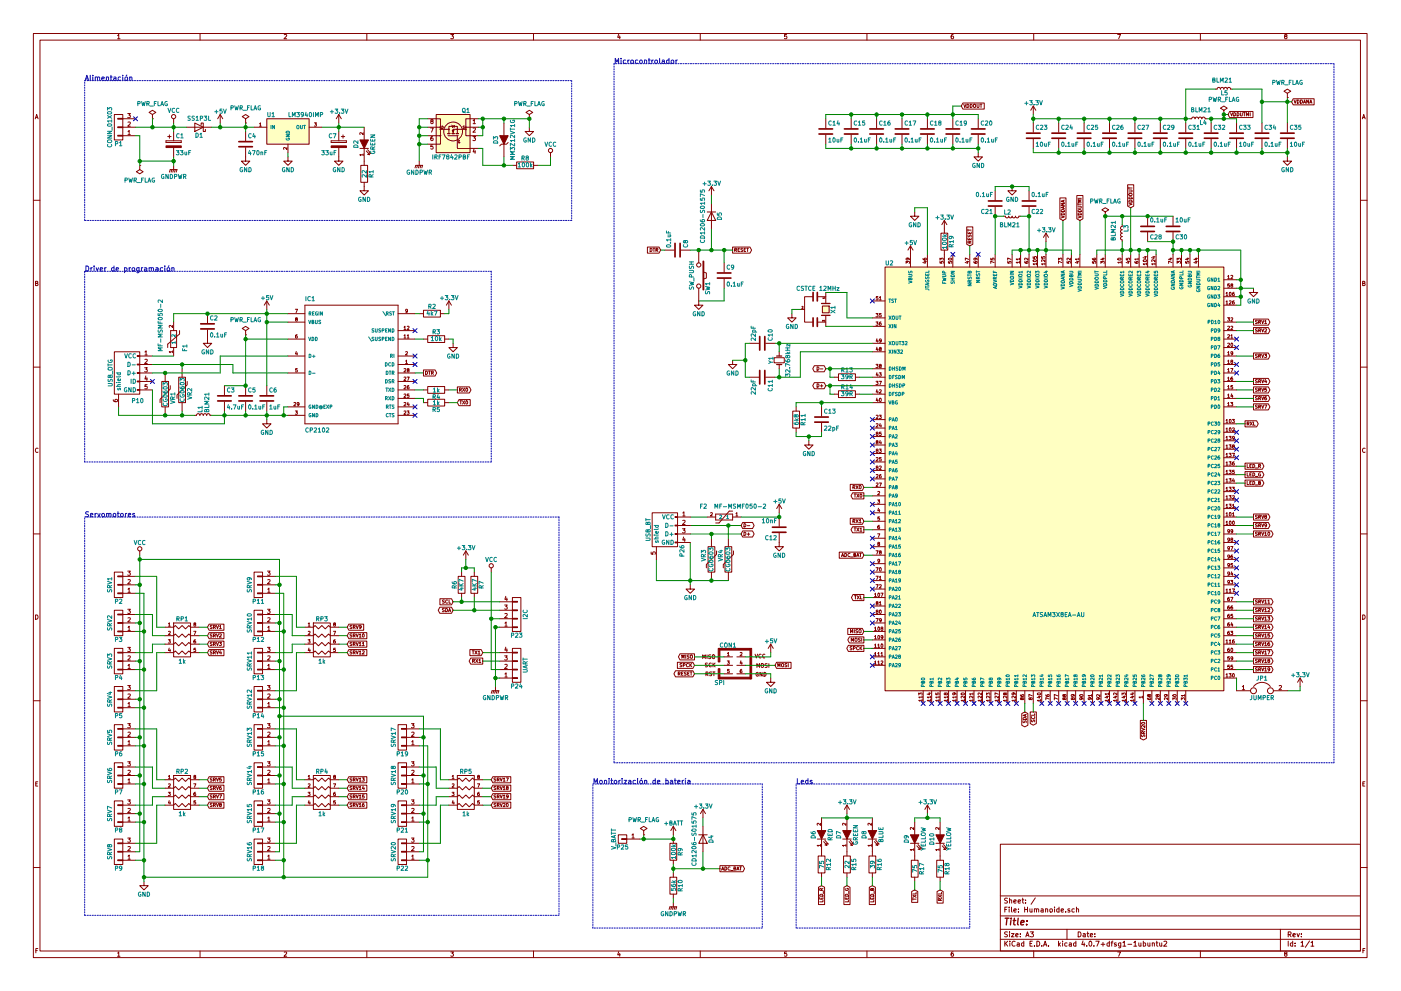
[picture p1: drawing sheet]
<svg xmlns="http://www.w3.org/2000/svg" width="420mm" height="297mm" viewBox="0 0 420 297" stroke-linecap="round" stroke-linejoin="round" font-family="sans-serif">
<g fill="none" stroke="#840000" stroke-width=".3">
<path d="M10 10h400v277h-400zM12 12h396v273.1h-396zM35.3 10.7l.3-.4v1.3M35.3 11.6h.7M60 10v2M85.2 10.4l.5-.1 .3 .4-.8 .9h.8M110 10v2M135.2 10.3h.8l-.4 .5 .4 .3-.1 .4h-.7M160 10v2M185.5 10.2l-.3 1h.8M185.9 10.8v.8M210 10v2"/>
<path d="M235.9 10.3h-.6v.6h.6l.1 .5-.3 .2-.4-.1M260 10v2M285.9 10.3l-.6 .3-.1 .8 .3 .2 .4-.1v-.6l-.4-.1-.3 .3M310 10v2M335.2 10.3h.8l-.5 1.3M360 10v2M385.5 10.9l-.3-.3 .3-.3 .4 .1v.4a.5 .5 0 0 0-.5 .2 .5 .5 0 0 0 0 .5l.3 .1 .3-.2-.3-.5M10.6 35.6l.4-1.3 .4 1.3M10.7 35.2h.6M34.3 34.3h2.5v7.6h-2.5zM35.3 35.5h1.5v.2h-1.5zM35.3 38h1.5v.3h-1.5z"/>
<path d="M36.8 38.1h3.8M36.8 35.6h3.8M38.3 34h.8l-.4 .5 .3 .1v.6h-.7M38.4 39.5l.3-.4v1.3M38.4 36.7l.5-.1 .2 .3-.8 .9h.8M45.7 35.6h.1M45.7 34.3l1-.6-1-.6-1 .6 1 .6v1.3M52.1 35.6v1.3M52.1 39.4v2.8M55.9 38.1h7.6M58.4 36.9l2.6 1.2-2.6 1.3zM60.3 37.5v-.6h.7v2.5h.6v-.6"/>
<path d="M66 34.3l-.7 1.3M66 34.3v2.6M66 34.3l.8 1.3M73.7 36.9h.1M73.7 35.6l1-.6-1-.7-1.1 .7 1.1 .6v1.3M73.7 39.4v2.8M76.2 38.1h3.8M77.8 37.1l.3-.3v1M77.8 37.8h.6M80 35.6h12.7v7.6h-12.7zM92.7 38.1h3.8M94.3 36.8h.6l-.3 .4 .3 .1v.4h-.6"/>
<path d="M101.6 34.3l-.8 1.3M101.6 34.3v2.6M101.6 39.4v2.8M101.6 34.3l.8 1.3M108.9 39.8v.6l-.7-.6-.3 .1 .1 .4M109.2 38.1v3.8M128.3 35.6h3.8v7.6h-3.8M128.3 38.1h3.8M129.1 38.3h.8l-.5 1.3M129.4 36.3l-.2-.2 .2-.3 .4 .1v.3a.52 .52 0 0 0-.5 .2 .52 .52 0 0 0-.1 .5h.6l-.1-.6M130.8 34.3h10.2v11.5h-10.2zM132.1 38.8h2.5"/>
<path d="M132.5 37.8a.38 .38 0 0 1 .5 .4 .38 .38 0 0 1-.5 .3zM135.5 37.5l.3 .8M139.3 37.8h-.4l.4 .6-.4 .1M139.7 38.8h-3.8v1.2M139.7 38.1h3.8M141.9 36.2l.3-.4v1.3M141.9 38.4l.5-.1 .2 .4-.8 .9h.8M141.9 37.1h.7M143.5 35.6h-3.8v5.1h3.8M151.1 36.9v3.8M158.7 38.1v1.3h1.3l-1.3 1.3-1.2-1.3h1.2M158.7 35.6h.1"/>
<path d="M158.7 34.3l1.1-.6-1.1-.6-1 .6 1 .6v1.3M247.6 35.6v2.8M255.3 35.6v2.8M262.9 35.6v2.8M270.5 35.6v2.8M278.1 35.6v2.8M285.7 35.6v2.8M288.8 30.9h6.4v1.8h-6.4l-.5-.9zM289 31.2l.4 1 .3-1M290 31.2a.5 .5 0 0 1 .6 .5 .5 .5 0 0 1-.6 .5zM291 31.2a.5 .5 0 0 1 .6 .5 .5 .5 0 0 1-.6 .5zM292 31.4l.2-.2 .4 .2-.1 .8-.5-.1z"/>
<path d="M293 31.2v.8l.2 .2 .4-.2v-.8M293.4 35.6v2.8M293.9 31.2h.6M294.2 31.2v1M309.9 31.8v2.5M309.9 36.9v2.8M309.9 31.8l-.8 1.3M309.9 31.8l.7 1.3M317.5 36.9v2.8M325.1 36.9v2.8M332.7 36.9v2.8M340.4 36.9v2.8"/>
<path d="M348 36.9v2.8M355.6 36.9v2.8M356.9 35.6h.5l.4-.5 .4 .1 .2 .4 .4-.5 .4 .1 .2 .4 .4-.5 .4 .1 .2 .4 .4-.5 .5 .1 .1 .4h.5M363.2 36.9v2.8M364.5 26.7h.5l.4-.5 .4 .1 .2 .4 .4-.5 .5 .1 .1 .4 .4-.5 .5 .1 .1 .4 .5-.5 .4 .1 .2 .4h.5M367 34.3h.1M367 33.1l1-.7-1-.6-1 .6 1 .7v1.2M368.8 33.4h7v1.8h-7l-.5-.9zM369 33.8l.4 1 .3-1M370 33.8a.5 .5 0 0 1 .6 .5 .5 .5 0 0 1-.6 .5zM370.8 36.9v2.8M371 33.8a.5 .5 0 0 1 .6 .5 .5 .5 0 0 1-.6 .5z"/>
<path d="M372 33.8v.8l.2 .2 .4-.2v-.8M372.9 33.8h.6M373.2 33.8v1M373.8 34.8v-1l.3 .7 .3-.7v1M374.9 33.8v1M378.5 36.9v2.8M386.1 29.2h.1M386.1 28l1-.7-1-.6-1 .6 1 .7v1.2M386.1 36.9v2.8M387.8 29.6h6.3v1.8h-6.3l-.5-.9zM388.1 30l.3 .9 .3-.9M389.1 30a.5 .5 0 0 1 .5 .5 .5 .5 0 0 1-.5 .4z"/>
<path d="M390 30a.5 .5 0 0 1 .6 .5 .5 .5 0 0 1-.6 .4zM390.9 30.9l.3-.9 .4 .9M391 30.7h.5M392.5 30v.9l-.6-.9v.9M392.8 30.9l.3-.9 .3 .9M392.9 30.7h.4M408.6 35.6l.4-1.3 .4 1.3M408.7 35.2h.6M35.3 40.5h1.5v.3h-1.5zM36.8 40.7h3.8M38.4 40.4h.7M41.9 49.6h.1"/>
<path d="M41.9 49.6v1.2l1 .7-1 .6-1-.6 1-.7M49.8 42.2v.5zM49.8 42.7h4.6zM49.8 42.2h4.6zM50.3 40.9h1M50.8 51.6l.3-.8h2l-.3 .8M50.8 40.4v1M51.6 50.8l-.3 .8M52.1 49.6v1.2l-.3 .8M52.1 44.2v2.8M52.6 50.8l-.3 .8M54.4 42.2v.5z"/>
<path d="M73.7 44.2v4.1h1.2l-1.2 1.3-1.3-1.3h1.3M86.1 44.2v.6l-.8-.6-.3 .2 .1 .4M86.4 47v1.3h1.2l-1.2 1.3-1.3-1.3h1.3M86.4 43.2v2.6M99.3 42.7h4.6zM99.3 42.2h4.6zM99.3 42.2v.5zM101.6 44.2v4.1h1.3l-1.3 1.3-1.3-1.3h1.3M102.4 40.9h1M102.9 40.4v1M103.9 42.2v.5zM107.9 44.5h2.6"/>
<path d="M108.2 49.6h2v5h-2zM108.9 46.4h-1l.3 .3M108.9 46.1v.6M109.2 54.6v2.6h1.3l-1.3 1.3-1.3-1.3h1.3M109.2 44.5v5.1M109.9 45.2l1 1.2-.7-.1M110.2 44.9l1.1 1.1-.7-.1M124.5 50.3l.2-.7h2l-.2 .7M125.2 49.6l-.2 .7M125.7 48.3v1.3l-.2 .7M126.2 49.6l-.2 .7M128.3 40.7h3.8"/>
<path d="M129.8 40.9l-.6 .3v.7l.2 .2 .4-.1v-.6h-.4l-.2 .2M129.8 43.4h-.6v.6h.6v.6h-.6M134.4 40.7h3M134.6 40v-2.1h2.6v2.1M137.2 40.7v3.8h6.3M137.9 42.1a.35 .35 0 0 0-.5 .4 .35 .35 0 0 0 .5 .3l-.1-.3M141.8 40.9h.8l-.4 .5 .3 .1v.5h-.7M142.2 44.6l-.3 .9h.7M142.5 45.1v.9M151.1 43.2v3.8M152.4 42.7l-.5 .5h-1.5l-.5 .5M153.7 49.6h1.2"/>
<path d="M154.9 48.6h5.1v2h-5.1zM160 49.6h1.3M165.1 45.8v1.2M213.4 55.9v2.6M213.4 55.9l-.8 1.3M213.4 55.9l.7 1.3M247.6 40.4v2.8M255.3 40.4v2.8M262.9 40.4v2.8M270.5 40.4v2.8M278.1 40.4v2.8M285.7 40.4v2.8"/>
<path d="M293.4 45.8v1.2h1.2l-1.2 1.3-1.3-1.3h1.3M293.4 40.4v2.8M298.4 57.2v2.8M303.5 55.9v1.3h1.3l-1.3 1.3-1.2-1.3h1.2M308.6 57.2v2.8M309.9 41.7v2.8M317.5 41.7v2.8M317.9 59.3h1.8v6.3l-.9 .5-.9-.5zM319.2 60l-1 .3 1 .3M322.9 58.6h1.9v7l-1 .5-.9-.5zM323.3 59.4h1M324.3 59.9h-1l.7 .4-.7 .3h1"/>
<path d="M325.1 41.7v2.8M332.7 41.7v2.8M338.2 55.4h1.8v6.4l-.9 .5-.9-.5zM338.5 57h.8l.2 .2-.2 .3h-.8M338.5 56.1v.5M338.5 56.3h1M338.6 58.1l.8-.1 .1 .4-.3 .2h-.5zM338.7 59.1a.51 .51 0 0 1 .6-.1 .51 .51 0 0 1 .2 .6h-1zM340.4 41.7v2.8M348 41.7v2.8M355.6 41.7v2.8M363.2 41.7v2.8"/>
<path d="M370.8 41.7v2.8M378.5 41.7v2.8M386.1 47v1.3h1.2l-1.2 1.3-1.3-1.3h1.3M386.1 41.7v2.8M10 60h2M194.2 74.1h3.4l.5 .9-.5 .9h-3.4zM195 74.4a.5 .5 0 0 1 .6 .5 .5 .5 0 0 1-.6 .5zM195.8 74.4h.6M196.1 74.4v1M196.7 74.9h.5l.1-.4-.6-.1v1M197 74.9l.3 .5M199.4 75h2.8"/>
<path d="M204.2 75h2.8M209.5 75v3.8M210.8 78.3h.3v8.6h-.3zM212.1 63.5h2.5M213.4 63.5l1.2 2.6h-2.5zM213.4 61v7.6M217.2 78.8v2.8M219.7 74.1h5.2l.5 .9-.5 .9h-5.2zM220.3 74.9h.5l.1-.4-.6-.1v1M220.6 74.9l.3 .5M221.3 74.9h.4M221.8 74.4h-.5v1h.5"/>
<path d="M222.8 74.5l-.6 .1 .6 .6-.6 .1M223.2 74.9h.3M223.6 74.4h-.4v1h.4M223.9 74.4h.6M224.2 74.4v1M271.7 79v-.7l.4 .4 .1-.3h.4v.6M272.2 77.4l.1 .5h-.5l.1-.5h.6l.2 .5M273 73.7v6.3M273 73.7l-.7 1.3M273 73.7l.8 1.3M274.3 63.5v1.3h1.3l-1.3 1.3-1.3-1.3h1.3M276.8 77.5l.1 .3 .7 .1 .2-.1-.1-.4-.5 .1 .2 .4"/>
<path d="M277.1 78.4h.7M277.5 78.3v.6l-.7-.2M278.1 76.2v3.8M281.9 78.4v.5h.5l-.1-.5h.5v.5M281.9 78v-.6l.4 .3 .1-.3h.4v.6M282.2 69.9h2v5.1h-2zM283.2 66.1l-.8 1.2M283.2 66.1v3.8M283.2 75v5M283.2 66.1l.8 1.2M284.4 78.4v.5h.5v-.5h.4v.5M284.5 77.5a.55 .55 0 0 1 .9 .2l-.1 .2a.5 .5 0 0 1-.5 .1 .5 .5 0 0 1-.3-.5z"/>
<path d="M285.7 76.2v3.8M289.8 78.4h.7M289.9 68h1.8v5.2l-.9 .5-.9-.5zM290.2 78.3v.6l-.7-.2M290.3 71.4v.4h1v-.4M290.3 69.5v.5h1v-.5M290.3 68.7v.6M290.3 69h1M290.3 70.4l.2 .6 .6-.6 .1 .6M290.5 77.8l-1-.5v.7M290.8 69.7v.3M290.8 71.5v.3"/>
<path d="M290.8 72.8v-.4l-.4-.1-.1 .5h1M290.8 76.2v3.8M291.3 72.2l-.5 .4M292 78.4l.2 .4 .7 .1 .2-.2-.1-.3h-.5l.1 .5M292.5 77.4l.1 .5h-.5l.2-.5h.5l.3 .5M293.4 76.2v3.8M297.1 77.4v.5h.5v-.4l.4-.1v.5M298.1 78.7l-1-.4v.7M298.4 62v2.8M298.4 76.2v3.8M301 64.8h.5l.4 .5 .4-.1 .2-.4 .4 .5 .4-.1 .2-.4 .5 .5 .3-.1 .2-.4 .5 .5 .4-.1 .2-.4h.5M302.2 78.4v.5h.5l-.1-.5h.5v.5"/>
<path d="M303.2 77.8l-1-.5v.7M303.5 76.2v3.8M305.8 78.6h-1.1l.4 .3M305.8 77.7h-1.1l.4 .2M305.8 77.4v.5M305.8 78.3v.6M306.1 76.2v3.8M307.3 78.4l.1 .4 .7 .1 .2-.2-.1-.3h-.5l.2 .5M308.3 77.4v.6l-.7-.6-.3 .2 .1 .3M308.6 62v2.8M308.6 76.2v3.8M309.8 76.9v.5l.5 .1v-.5l.4-.1v.6"/>
<path d="M309.9 78v-.1a.55 .55 0 0 1 .9 .3l-.1 .1a.5 .5 0 0 1-.5 .2 .5 .5 0 0 1-.3-.5zM310.8 79.1h-1l.3 .3M310.8 78.8v.6M311.1 76.2v3.8M312.4 76.9v.5l.5 .1-.1-.5 .5-.1v.6M313.4 79.1h-1l.3 .3M313.4 77.9v.6l-.7-.6-.3 .1 .1 .4M313.4 78.8v.6M313.7 69.9l-.8 1.3M313.7 69.9v2.5M313.7 76.2v3.8M313.7 69.9l.8 1.3"/>
<path d="M317.4 78v-.6l.4 .3 .1-.3h.5v.6M318.2 64.7l1 .3-1 .3M318.2 61h1l-1 .6h1M318.3 64a.52 .52 0 0 1 .6-.2 .52 .52 0 0 1 .3 .6h-1zM318.3 63a.52 .52 0 0 1 .6-.2 .52 .52 0 0 1 .3 .6h-1zM318.5 78.7l-1.1-.4v.7M318.8 76.2v3.8M318.9 60.1v.5M318.9 62v.4M319.2 61.9l-1 .3 1 .3M320 78.4v.5h.5l-.1-.5h.5v.5M321 77.4v.6l-.7-.6-.3 .2 .1 .3"/>
<path d="M321.3 76.2v3.8M322.9 78.4h.6M323.2 78.3v.6l-.7-.2M323.3 64.7l1 .3-1 .3M323.3 61.8h.8l.2 .2-.2 .4h-.8M323.3 60.9v.6M323.3 61.2h1M323.3 64a.52 .52 0 0 1 .7-.2 .52 .52 0 0 1 .3 .6h-1zM323.3 63a.52 .52 0 0 1 .7-.2 .52 .52 0 0 1 .3 .6h-1zM323.5 77.7h-1l.3 .2M323.5 77.4v.5M323.8 76.2v3.8"/>
<path d="M327.6 78.4v.5h.5l-.1-.5h.5v.5M327.6 77.5l.1 .3 .7 .1 .2-.1-.1-.4-.5 .1 .2 .4M328.9 76.2v3.8M330.1 79v-.7l.4 .4 .1-.3h.5v.6M330.5 77.5h.7M330.8 77.3v.6l-.7-.2M331.5 64.8h.1M331.5 63.5l1-.6-1-.6-1 .6 1 .6v1.3M331.5 76.2v3.8M335.3 77.5a.55 .55 0 0 1 .9 .2l-.1 .2a.5 .5 0 0 1-.5 .1 .5 .5 0 0 1-.3-.5zM336.2 78.6h-1l.3 .3M336.2 78.3v.6"/>
<path d="M336.5 67.3v.6l-.5 .4 .1 .4 .4 .2-.5 .4 .1 .4 .4 .2-.5 .4 .1 .4 .4 .2-.5 .4 .1 .4 .4 .2v.5M336.5 76.2v3.8M337.8 77.4v.5h.5l-.1-.4 .5-.1v.5M338.1 78.4h.7M338.5 78.3v.6l-.8-.2M338.5 60.9l1 .3-1 .3M338.7 60.1a.51 .51 0 0 1 .6-.1 .51 .51 0 0 1 .2 .6h-1zM339.1 76.2v3.8M340.3 78.4l.1 .4 .7 .1 .2-.2-.1-.3h-.5l.2 .5M341.3 77.7h-1l.3 .2M341.3 77.4v.5M341.6 76.2v3.8"/>
<path d="M342.9 78l.1-.1a.55 .55 0 0 1 .9 .3l-.1 .1a.5 .5 0 0 1-.6 .2 .5 .5 0 0 1-.3-.5zM343.2 77h.7M343.5 76.8v.7l-.7-.3M343.9 79.1h-1.1l.4 .3M343.9 78.8v.6M344.2 64.8v2.8M344.2 69.6v2.8M344.2 76.2v3.8M345.7 77h.7M346.1 76.8v.7l-.8-.3M346.4 79.1h-1l.3 .3M346.4 77.9v.6l-.7-.6-.3 .1 .1 .4"/>
<path d="M346.4 78.8v.6M346.7 76.2v3.8M350.8 77.5h.7M351.2 77.3v.6l-.8-.2M351.5 78.7l-1-.4v.7M351.8 64.8v2.8M351.8 69.6v2.8M351.8 76.2v3.8M353 79v-.7l.4 .4 .1-.3h.4v.6M353 78v-.6l.4 .3 .1-.3h.4v.6M354.3 76.2v3.8M355.5 78.4v.5h.5v-.5h.5v.5"/>
<path d="M355.9 77.5h.7M356.2 77.3v.6l-.7-.2M356.9 76.2v3.8M358.4 78.4h.7M358.4 77.5h.7M358.8 78.3v.6l-.8-.2M358.8 77.3v.6l-.8-.2M359.4 76.2v3.8M408 60h2M10.7 84.9l.5-.1 .1-.4-.6-.1v1.3h.5l.2-.4-.3-.3M51.2 99.1h1.8v5.1h-1.8zM51.8 97.5v.7l-.7-.7-.4 .2 .2 .4"/>
<path d="M52.1 96.6v2.5M53.8 99.1v1l-3.5 3.1v1M62.2 98.8v4.1h1.3l-1.3 1.3-1.2-1.3h1.2M62.2 94v2.8M73.7 99.1l1-.6-1-.7-1.1 .7 1.1 .6v1.3M80 90.2v2.5M80 90.2l-.8 1.3M80 90.2l.8 1.3M86.4 94h5M86.4 96.6h5M88.6 92.7h.6l-.4 1M88.8 95.7l-.2-.2 .2-.3 .3 .1 .1 .3a.41 .41 0 0 0-.5 .1 .41 .41 0 0 0 0 .5h.5l-.2-.5"/>
<path d="M91.4 91.5h28v35.5h-28zM119.4 94h5.1M119.4 99.1h5.1M121.2 98.1l.2-.3v1M121.2 98.8h.5M122.1 97.9l.4-.1 .2 .3-.6 .7h.6M122.2 93.1l-.5 .2v-.6l.5 .2v.6l-.5 .2M125.7 94h1.3M127 93h5.1v2h-5.1zM132.1 94h1.2M134.6 90.2l-.7 1.3M134.6 90.2v2.5"/>
<path d="M134.6 90.2l.8 1.3M209.5 86.4v5.1h1.3l-1.3 1.2-1.2-1.2h1.2M211.1 81.6l.7 .2v1.5l-.7 .3M217.2 83.6v2.8M237.5 94v1.3h1.3l-1.3 1.3-1.3-1.3h1.3M240 92.7h1.3M240.5 91.9l.3 .1-.3 .5h.3M243.8 88.9h-2.5v7.7h2.5M245.1 96.6h2.5M245.1 88.9h2.5M246.6 91.7h2.1v2.1h-2.1zM246.7 96.4v-.4l.3 .2 .3-.2v.4"/>
<path d="M247.4 89.3h-.7l.2 .2M247.4 89.1v.4M247.6 87.7v3.3M247.6 94.5v3.3M261.6 90.2h3.8M261.6 95.3h3.8M261.6 97.8h3.8M262.7 94h.6l-.3 .3 .3 .1v.5h-.6M262.7 96.5h.6l-.3 .4 .3 .1v.4h-.6M263.3 88.9h-.5v.5l.4-.1 .1 .5h-.5M263.7 89.2l.3-.3v1M263.7 89.9h.6"/>
<path d="M264.2 96.5l-.3 .1-.2 .7 .2 .2 .4-.1-.1-.5-.5 .2M264.3 94h-.5l-.1 .4h.5l.1 .5h-.6M265.4 80h101.6v127h-101.6zM367 91.5h3.8M367 96.6h3.8M367 99.1h3.8M367 88.9h3.8M367 83.9h3.8M367 86.4h3.8M367.7 87.9l.3-.3v1M367.7 90.5l.3-.3v1M367.7 88.6h.5"/>
<path d="M367.7 91.2h.5M368.1 95.2h.6l-.3 .4 .3 .1v.5h-.6M368.2 82.8l.3-.3v1.1M368.2 97.9l.4-.1 .1 .3-.6 .7h.6M368.2 83.6h.5M368.7 90.3l.3-.1 .2 .3-.6 .7h.6M368.7 85.1h-.5v.5l.5-.1v.5h-.5M368.7 87.7l.2-.1a.46 .46 0 0 1 .3 .5 .46 .46 0 0 1-.5 .4zM369.1 82.6l.4-.1 .2 .3-.6 .8h.6M369.1 97.9l.4-.1 .2 .3-.6 .7h.6M369.1 95.3l.4-.1 .2 .3-.6 .8h.6M369.3 85.5l-.2-.2 .2-.2h.3l.1 .3a.41 .41 0 0 0-.5 .2 .41 .41 0 0 0 0 .4h.5l-.2-.5"/>
<path d="M370.1 87.6l-.4 .1-.1 .7 .2 .2 .4-.1-.1-.5-.5 .2M370.1 90.2l-.4 .1-.1 .7 .2 .2 .4-.1-.1-.5-.5 .1M375.9 86.4v1.3h1.3l-1.3 1.2-1.3-1.2h1.3M375.9 95.6h4.5l.4 1-.4 .9h-4.5zM375.9 98.2h4.5l.4 .9-.4 .9h-4.5zM377.1 96l-.6 .2 .6 .6-.6 .1M377.1 98.6l-.6 .1 .6 .7-.6 .1M377.5 96.5h.5v-.4l-.5-.1v1M377.5 99.1l.5-.1v-.4l-.5-.1v1M377.7 96.5l.4 .5M377.7 99.1l.4 .4M378.4 96l.3 1 .3-1"/>
<path d="M378.4 98.5l.3 1 .3-1M379.3 96.3l.3-.3v1M379.3 98.6l.4-.1 .2 .3-.7 .7h.7M379.3 97h.6M408.7 84.9l.5-.1 .1-.4-.6-.1v1.3h.5l.2-.4-.3-.3M10 110h2M34 119.8l.3 .6h.7l.3-.2-.2-.5-.6 .1v.4l.2 .2M34.3 105.4h7.6v12.7h-7.6zM35.6 118.1v3.9M41.1 106.6h.8v.2h-.8zM41.1 109.1h.8v.3h-.8zM41.1 111.7h.8v.2h-.8z"/>
<path d="M41.1 114.2h.8v.3h-.8zM41.1 116.7h.8v.3h-.8zM41.9 109.3h3.8M41.9 106.7h3.8M41.9 111.8h3.8M41.9 116.9h3.8M41.9 114.3h3.8M43.4 110.2h.8l-.5 .5 .4 .1v.6h-.7M43.5 105.5l.3-.4v1.3M43.5 107.8l.4-.1 .3 .3-.8 1h.8M43.5 106.4h.7M43.7 112.7l-.2 .9h.7"/>
<path d="M44 113.2v.8M44.1 115.3h-.6v.6h.6v.5h-.6M48.5 114.3h2v7.7h-2zM49.5 111.8v2.5M51.1 115.6v1l-3.1 3.1v1M51.8 105.4h-1.1l.4 .3M51.8 105.2v.5M52.1 104.2v2.5M53.6 113.1h2v7.6h-2zM54.6 110.5v2.6M56.1 114.3v1.1l-3 3v1M67.3 115.6v2.8"/>
<path d="M73.7 100.4h.1M73.7 115.6v2.8M80 115.6v2.8M86.4 101.6h5M86.4 106.7h5M86.4 111.8h5M88.8 105.3l-.2 .8h.6M89.1 100.3l-.4 .1-.1 .7 .2 .2 .4-.1-.1-.5-.5 .2M89.1 105.7v.7M89.2 110.5h-.5l-.1 .5 .5-.1 .1 .5h-.6M119.4 101.6h5.1M119.4 109.3h5.1"/>
<path d="M119.4 106.7h5.1M119.4 111.8h5.1M119.4 119.4h5.1M119.4 116.9h5.1M119.4 114.3h5.1M121.2 100.6l.2-.3v1M121.2 118.2l.3-.1 .2 .3-.6 .7h.6M121.2 115.7l.3-.1 .2 .3-.6 .7h.6M121.2 113.1l.3-.1 .2 .3-.6 .7h.6M121.2 110.6l.3-.1 .2 .3-.6 .7h.6M121.2 101.3h.5M121.6 108.2l.3-.3v1.1"/>
<path d="M121.6 105.5l.4-.1 .2 .3-.6 .7h.6M121.6 109h.6M122.1 113h.6l-.4 1M122.1 100.6l.3-.3v1M122.1 101.3h.6M122.3 110.9l-.2-.2 .2-.2h.3l.1 .3a.41 .41 0 0 0-.5 .2 .41 .41 0 0 0 0 .4h.5l-.2-.5M122.6 115.6l-.3 .1-.2 .7 .2 .2 .4-.1-.1-.5-.5 .1M122.7 118.1h-.5l-.1 .5 .5-.1 .1 .5h-.6M127 110.9h3.5l.5 .9-.5 .9h-3.5zM127 101.6h1.3M127 116.9h1.3M127.6 111.2a.5 .5 0 0 1 .6 .5 .5 .5 0 0 1-.6 .5z"/>
<path d="M128.3 100.6h5v2.1h-5zM128.3 115.9h5v2h-5zM128.3 119.7h5v2h-5zM128.5 111.2h.6M128.8 111.2v1M129.4 111.8l.5-.1v-.4l-.5-.1v1M129.6 111.8l.4 .4M133.3 101.6h1.3M133.3 116.9h1.3M135.9 102.9v1.3h1.3l-1.3 1.2-1.3-1.2h1.3M137.2 116h3.6l.4 .9-.4 .9h-3.6zM137.6 119.8h3.4v1.8h-3.4l-.4-.9z"/>
<path d="M137.8 116.9l.5-.1v-.4l-.5-.1v1M138 116.9l.4 .4M138.7 116.3l.7 1M139.4 116.3l-.7 1M139.8 116.4l.1-.1a.45 .45 0 0 1 .4 .5 .45 .45 0 0 1-.5 .4zM219.7 108v1.3h1.3l-1.3 1.2-1.3-1.2h1.3M224.8 102.9h2.8M224.8 113.1h2.8M229.6 102.9h2.8M229.6 113.1h2.8M232.2 107.2h3v1.5h-3zM233.7 105.4v1.3"/>
<path d="M233.7 109.3v1.2M244.2 109.6h3l.4 .9-.4 .9h-3l-.5-.9zM244.2 114.7h3l.4 .9-.4 .9h-3l-.5-.9zM245 110a.5 .5 0 0 1 .6 .5 .5 .5 0 0 1-.6 .5zM245 115a.5 .5 0 0 1 .6 .5 .5 .5 0 0 1-.6 .5zM246 110.6h.8M246 115.7h.8M246.4 115.3v.7M250.2 113.1h1.3M250.2 118.1h1.3M251.5 112.1h5v2h-5zM251.5 117.1h5v2.1h-5z"/>
<path d="M256.5 113.1h1.3M256.5 118.1h1.3M261.6 102.9h3.8M261.6 113.1h3.8M261.6 118.1h3.8M261.6 115.6h3.8M261.6 110.5h3.8M261.6 105.4h3.8M262.7 114.3h.6l-.3 .4 .3 .1v.4h-.6M262.7 109.2h.6l-.3 .4 .3 .1v.4h-.6M263 119.3l-.2 .8h.6M263 116.8l-.2 .7h.6"/>
<path d="M263 111.7l-.2 .7h.6M263 104.1l-.2 .7h.6M263 101.5l-.2 .8h.6M263.2 101.9v.7M263.2 104.5v.6M263.2 112.1v.7M263.2 117.2v.6M263.2 119.7v.7M263.7 111.7h.6l-.3 .4 .3 .1v.5h-.6M263.7 114.3h.6l-.4 1M263.7 116.9l.4-.1 .2 .3-.6 .7h.6M263.8 119.5l.2-.1a.46 .46 0 0 1 .3 .5 .46 .46 0 0 1-.5 .4z"/>
<path d="M263.9 109.6l-.2-.1 .2-.3 .3 .1 .1 .2a.41 .41 0 0 0-.5 .2 .41 .41 0 0 0 0 .5l.5-.1-.2-.5M263.9 104.6l-.2-.2 .2-.3 .3 .1 .1 .3a.41 .41 0 0 0-.5 .1 .41 .41 0 0 0 0 .5l.5-.1-.2-.4M264.3 102l-.5 .2v-.6l.5 .2v.6l-.5 .2M367 101.6h3.8M367 109.3h3.8M367 106.7h3.8M367 111.8h3.8M367 119.4h3.8M367 116.9h3.8M367 114.3h3.8M367 104.2h3.8M368.2 103l.4-.1 .1 .3-.6 .7h.6"/>
<path d="M368.2 100.4l.4-.1 .1 .3-.6 .7h.6M368.2 118.4l.3-.3v1M368.2 115.9l.3-.3v1M368.2 113.3l.3-.3v1M368.2 110.8l.3-.3v1M368.2 108.2l.3-.3v1.1M368.2 105.7l.3-.3v1M368.2 109h.5M368.2 106.4h.5M368.2 119.1h.5M368.2 116.6h.5M368.2 114h.5"/>
<path d="M368.2 111.5h.5M369.1 110.5h.6l-.4 1M369.1 100.6l.3-.3v1M369.1 101.3h.6M369.3 102.9h.1a.46 .46 0 0 1 .3 .5 .46 .46 0 0 1-.5 .4zM369.3 108.4l-.2-.2 .2-.3 .3 .1 .1 .3a.41 .41 0 0 0-.5 .1 .41 .41 0 0 0 0 .5h.5l-.2-.5M369.4 118l-.3 .8h.6M369.6 113l-.3 .1-.2 .7 .2 .2 .4-.1-.1-.5-.5 .2M369.6 118.4v.7M369.7 115.6h-.5l-.1 .4h.5l.1 .5h-.6M369.7 105.8l-.5 .2v-.6l.5 .2v.6l-.5 .2M375.9 116h4.5l.4 .9-.4 .9h-4.5z"/>
<path d="M375.9 113.4h4.5l.4 .9-.4 1h-4.5zM375.9 118.5h4.5l.4 .9-.4 .9h-4.5zM375.9 105.8h4.5l.4 .9-.4 .9h-4.5zM377.1 116.4l-.6 .1 .6 .6-.6 .2M377.1 113.8l-.6 .2 .6 .6-.6 .1M377.1 118.9l-.6 .2 .6 .6-.6 .1M377.1 106.2l-.6 .2 .6 .6-.6 .1M377.5 116.9l.5-.1v-.4l-.5-.1v1M377.5 114.3h.5v-.4l-.5-.1v1M377.5 119.4l.5-.1v-.3l-.5-.1v.9M377.5 106.7l.5-.1v-.3l-.5-.1v.9M377.7 116.9l.4 .4"/>
<path d="M377.7 114.3l.4 .5M377.7 119.4l.4 .4M377.7 106.7l.4 .4M378.4 116.3l.3 1 .3-1M378.4 113.8l.3 1 .3-1M378.4 118.9l.3 .9 .3-.9M378.4 106.2l.3 .9 .3-.9M379.2 106.2h.7l-.4 .3 .4 .2-.1 .3h-.6M379.5 113.7l-.2 .7h.6M379.8 118.9l-.5 .2v.6h.5v-.4l-.5 .1M379.8 114.1v.7M379.8 116.3h-.5v.5l.5-.1 .1 .4-.2 .2-.4-.1"/>
<path d="M408 110h2M11.4 134.4a.58 .58 0 0 0-.8 .6 .58 .58 0 0 0 .8 .5M49.5 122v2.5M54.6 120.7v2.5M58.4 124.5h.5l.4-.5 .5 .1 .1 .4 .5-.5 .4 .1 .2 .4 .4-.5 .4 .1 .2 .4 .4-.5 .4 .1 .2 .4h.5M67.3 120.4v2.8M73.7 120.4v2.8M80 125.8v1.2h1.3l-1.3 1.3-1.3-1.3h1.3M80 120.4v2.8M86.4 124.5h5M86.4 122h5M88.1 120.7l.4-.1 .2 .3-.6 .8h.6"/>
<path d="M88.6 123.2h.6l-.4 .4 .4 .1v.4h-.6M89.7 121.1l-.5 .1v-.5l.5 .1-.1 .6-.4 .3M119.4 124.5h5.1M119.4 122h5.1M121.2 123.3l.3-.1 .2 .3-.6 .7h.6M121.2 120.7l.3-.1 .2 .3-.6 .8h.6M122.1 123.2h.6l-.3 .4 .3 .1v.4h-.6M122.4 120.6l-.3 .7h.6M122.6 121v.7M127 120.7h1.3M133.3 120.7h1.3M137.9 120.1h.6"/>
<path d="M138.2 120.1v1M138.7 120.1l.7 1M139.4 120.1l-.7 1M139.8 120.2l.1-.1a.45 .45 0 0 1 .4 .5 .45 .45 0 0 1-.5 .4zM237.7 123.2h2.1v5.1h-2.1zM238.8 122v1.2M238.8 128.3v1.3M242.6 132.1v1.3h1.2l-1.2 1.3-1.3-1.3h1.3M246.4 122v2.8M246.4 126.8v2.8M261.6 120.7h3.8M261.6 125.8h3.8"/>
<path d="M261.6 135.9h3.8M261.6 128.3h3.8M261.6 133.4h3.8M261.6 138.5h3.8M261.6 130.8h3.8M262.8 124.5l.3-.1 .2 .4-.6 .7h.6M262.8 127.1l.3-.1 .2 .3-.6 .7h.6M262.8 137.2l.3-.1 .2 .4-.6 .7h.6M262.9 135l-.1-.1 .1-.3 .3 .1 .1 .2a.41 .41 0 0 0-.5 .2 .41 .41 0 0 0 0 .5l.5-.1-.2-.5M262.9 132.5l-.1-.2 .1-.2h.3l.1 .3a.41 .41 0 0 0-.5 .1 .41 .41 0 0 0 0 .5h.5l-.2-.5M262.9 130l-.1-.2 .1-.3 .3 .1 .1 .3a.41 .41 0 0 0-.5 .1 .41 .41 0 0 0 0 .5l.5-.1-.2-.4M263.7 124.4h.6l-.3 .4 .3 .1v.5h-.6"/>
<path d="M263.7 134.6h.6l-.3 .4 .3 .1v.4h-.6M263.7 139.8l.4-.1 .2 .3-.6 .7h.6M264 126.9l-.3 .8h.6M264 132l-.3 .8h.6M264.2 127.3v.7M264.2 132.4v.7M264.3 137.1h-.5l-.1 .5h.5l.1 .5h-.6M264.3 129.5h-.5l-.1 .5h.5l.1 .4h-.6M367 127h3.8M367 122h3.8M367 129.6h3.8M367 139.7h3.8"/>
<path d="M367 137.2h3.8M367 134.7h3.8M367 132.1h3.8M367.7 128.6l.3-.3v1M367.7 126l.3-.3v1M367.7 138.7l.3-.3v1M367.7 136.2l.3-.3v1M367.7 133.6l.3-.3v1.1M367.7 131.1l.3-.3v1M367.7 129.3h.5M367.7 126.7h.5M367.7 139.4h.5"/>
<path d="M367.7 136.9h.5M367.7 134.4h.5M367.7 131.8h.5M368.2 120.9l.3-.3v1.1M368.2 121.7h.5M368.6 138.4h.6l-.3 .4 .3 .1v.4h-.6M368.6 135.9h.6l-.3 .4 .3 .1v.4h-.6M368.6 133.3h.6l-.3 .4 .3 .1v.5h-.6M368.6 130.8h.6l-.3 .4 .3 .1v.4h-.6M368.7 128.4l.2-.1a.46 .46 0 0 1 .3 .5 .46 .46 0 0 1-.5 .4zM368.7 125.8l.2-.1a.46 .46 0 0 1 .3 .5 .46 .46 0 0 1-.5 .4zM369.1 120.6h.6l-.3 .4 .3 .1v.5h-.6"/>
<path d="M369.6 125.7h.6l-.4 .4 .4 .1v.4h-.6M369.6 135.9h.6l-.4 1M369.6 128.4l.4-.1 .2 .3-.6 .7h.6M369.8 133.8l-.2-.2 .2-.3 .3 .1 .1 .3a.41 .41 0 0 0-.5 .1 .41 .41 0 0 0 0 .5h.5l-.2-.5M370.1 138.4l-.4 .1-.1 .7 .2 .2 .4-.1-.1-.5-.5 .2M370.2 131.2l-.5 .2v-.6l.5 .2v.6l-.5 .2M373.4 138.8h5.2l.4 .9-.4 1h-5.2zM373.4 126.1h3.5l.4 .9-.4 1h-3.5zM374 139.2v1h.5M374 127h.5v-.4l-.5-.1v1M374.3 127l.3 .5M374.8 139.7h.4"/>
<path d="M374.9 126.5l.7 1M375.3 139.2h-.5v1h.5M375.6 126.5l-.7 1M375.7 139.2a.5 .5 0 0 1 .6 .5 .5 .5 0 0 1-.6 .5zM375.9 121h4.5l.4 1-.4 .9h-4.5zM375.9 126.5v1h.5M377.1 121.4l-.6 .2 .6 .6-.6 .1M377.5 139.7h.5v-.4l-.5-.1v1M377.5 121.9h.5v-.4l-.5-.1v1M377.7 139.7l.4 .5M377.7 121.9l.4 .5M378.4 121.4l.3 1 .3-1"/>
<path d="M379.2 121.4h.7l-.4 1M409.4 134.4a.58 .58 0 0 0-.8 .6 .58 .58 0 0 0 .8 .5M195.6 153.7h7.6v10.2h-7.6zM202.4 154.8h.8v.3h-.8zM202.4 157.4h.8v.2h-.8zM202.4 159.9h.8v.3h-.8zM203.2 155h3.8M203.2 157.5h3.8M204.7 158.5h.8l-.5 .5 .4 .1v.5h-.7M204.7 153.8l.4-.4v1.3M204.7 156l.5-.1 .3 .4-.8 .9h.8M204.7 154.7h.8"/>
<path d="M212.1 155h2.5M213.1 153.8l.4-.1 .1 .3-.6 .7h.6M214.6 154.1h5.1v1.8h-5.1zM219.7 153.2h-1l-3.1 3.6h-1M219.7 155h2.5M220.7 154l.3-.3v1M220.7 154.7h.6M222.7 159.1h3l.5 1-.5 .9h-3l-.5-.9zM222.7 156.6h3l.5 .9-.5 .9h-3l-.5-.9zM223.1 159.5a.5 .5 0 0 1 .6 .5 .5 .5 0 0 1-.6 .5zM223.1 157a.5 .5 0 0 1 .6 .5 .5 .5 0 0 1-.6 .4zM224.1 157.6h.8"/>
<path d="M224.5 159.7v.8M233.7 159.8v4.1h1.2l-1.2 1.2-1.3-1.2h1.3M233.7 151.2v2.5M233.7 155v2.8M233.7 151.2l-.8 1.2M233.7 151.2l.7 1.2M255 145.2h3.6l.5 .9-.5 .9h-3.6zM255 155.3h3.6l.5 .9-.5 1h-3.6zM255.7 147.7h3.4v1.8h-3.4l-.5-.9zM255.7 157.9h3.4v1.8h-3.4l-.5-.9zM255.8 146.1l.5-.1v-.4l-.5-.1v1M255.8 156.2h.5v-.4l-.5-.1v1"/>
<path d="M256.1 146.1l.3 .4M256.1 156.2l.3 .5M256.1 148.1h.6M256.1 158.2h.6M256.4 148.1v1M256.4 158.2v1M256.7 145.5l.7 1M256.7 155.7l.7 1M256.9 148.1l.7 1M256.9 158.2l.7 1M257.4 145.5l-.7 1M257.4 155.7l-.7 1"/>
<path d="M257.6 148.1l-.7 1M257.6 158.2l-.7 1M257.7 156l.3-.3v1M257.7 156.7h.6M257.8 145.6l.1-.1a.45 .45 0 0 1 .4 .5 .45 .45 0 0 1-.5 .4zM257.9 158.5l.3-.3v1M257.9 159.2h.6M258 148.2l.2-.1a.45 .45 0 0 1 .3 .5 .45 .45 0 0 1-.5 .4zM261.6 148.6h3.8M261.6 151.2h3.8M261.6 153.7h3.8M261.6 156.2h3.8"/>
<path d="M261.6 158.8h3.8M261.6 141h3.8M261.6 143.5h3.8M261.6 146.1h3.8M262.8 142.3l.3-.1 .2 .3-.6 .7h.6M262.8 144.9l.3-.1 .2 .3-.6 .7h.6M262.9 140.1l-.1-.2 .1-.2h.3l.1 .3a.41 .41 0 0 0-.5 .2 .41 .41 0 0 0 0 .5l.5-.1-.2-.5M263.2 149.8h.6l-.3 .4 .3 .1v.5h-.6M263.2 147.4l.4-.1 .2 .3-.6 .7h.6M263.5 152.3l-.3 .8h.7M263.7 144.8h.6l-.4 1M263.7 157.5l-.3 .1-.2 .7 .2 .2 .4-.1-.1-.5-.5 .2"/>
<path d="M263.7 152.7v.7M263.8 154.9h-.5l-.1 .5h.5l.1 .4h-.6M264.2 142.2l-.3 .1-.2 .7 .2 .2 .4-.1-.1-.4-.5 .1M367 155h3.8M367 157.5h3.8M367 152.4h3.8M367 149.9h3.8M367 147.4h3.8M367 144.8h3.8M367 142.3h3.8M367.7 156.5l.3-.3v1M367.7 154l.3-.3v1"/>
<path d="M367.7 151.4l.3-.3v1M367.7 148.9l.3-.3v1M367.7 146.3l.3-.3v1.1M367.7 143.8l.3-.3v1M367.7 141.3l.3-.3v1M367.7 154.7h.5M367.7 157.2h.5M367.7 152.1h.5M367.7 149.6h.5M367.7 147.1h.5M367.7 144.5h.5M367.7 142h.5"/>
<path d="M368.6 151.1h.6l-.3 .4 .3 .1v.4h-.6M368.6 148.6h.6l-.3 .4 .3 .1v.4h-.6M368.6 146h.6l-.3 .4 .3 .1v.5h-.6M368.6 143.5h.6l-.3 .4 .3 .1v.4h-.6M368.6 141h.6l-.3 .3 .3 .1v.5h-.6M368.7 159.2l-.5 .1v-.5l.5 .1v.6l-.5 .3M368.7 156.3l.2-.1a.46 .46 0 0 1 .3 .5 .46 .46 0 0 1-.5 .4zM368.7 153.8l.2-.1a.46 .46 0 0 1 .3 .5 .46 .46 0 0 1-.5 .4zM369.6 146h.6l-.4 .4 .4 .1v.5h-.6M369.6 154l.3-.3v1M369.6 151.4l.3-.3v1M369.6 148.7l.4-.1 .2 .3-.6 .7h.6"/>
<path d="M369.6 154.7h.6M369.6 152.1h.6M369.7 159.2l-.5 .1v-.5l.5 .1v.6l-.5 .3M369.7 156.3l.1-.1a.46 .46 0 0 1 .4 .5 .46 .46 0 0 1-.5 .4zM369.8 143.4l-.2 .8h.6M370.1 143.8v.7M370.2 141h-.5l-.1 .4h.5l.1 .5h-.6M373.4 141.4h5.2l.4 .9-.4 .9h-5.2zM373.4 143.9h5.2l.4 .9-.4 .9h-5.2zM374 141.7v1h.5M374 144.3v.9h.5M374.8 142.2h.4"/>
<path d="M374.8 144.7h.4M375.3 141.7h-.5v1h.5M375.3 144.3h-.5v.9h.5M375.7 141.7a.5 .5 0 0 1 .6 .5 .5 .5 0 0 1-.6 .5zM375.7 144.3a.5 .5 0 0 1 .6 .5 .5 .5 0 0 1-.6 .4zM375.9 154.1h4.5l.4 .9-.4 .9h-4.5zM375.9 156.6h4.5l.4 .9-.4 .9h-4.5zM375.9 159.1h5.4l.5 1-.5 .9h-5.4zM376.5 140.3h.7M376.5 142.8h.7M376.5 145.4h.7M377.1 154.5l-.6 .1 .6 .6-.6 .2"/>
<path d="M377.1 157l-.6 .2 .6 .6-.6 .1M377.1 159.5l-.6 .2 .6 .6-.6 .1M377.5 144.7h.4l.1-.3-.5-.1v.9h.4l.2-.3-.3-.2M377.5 155l.5-.1v-.4l-.5-.1v1M377.5 157.5l.5-.1v-.3l-.5-.1v.9M377.7 155l.4 .4M377.7 157.5l.4 .4M378 141.8a.45 .45 0 0 0-.6 .4 .45 .45 0 0 0 .7 .4v-.3h-.2M378.4 154.4l.3 1 .3-1M378.4 157l.3 .9 .3-.9M378.4 159.5l.3 1 .3-1M379.3 159.8l.3-.3v1"/>
<path d="M379.5 154.8l-.2-.2 .2-.2 .3 .1v.2a.4 .4 0 0 0-.4 .2 .4 .4 0 0 0 0 .5l.5-.2-.2-.4M379.9 157.4l-.2 .2-.4-.2v-.3l.4-.1a.62 .62 0 0 1-.1 .9h-.2M380.3 159.6l.2-.1a.45 .45 0 0 1 .3 .5 .45 .45 0 0 1-.5 .4zM10 160h2M34.3 171.5h2.5v7.6h-2.5zM35.3 172.6h1.5v.3h-1.5zM35.3 175.2h1.5v.2h-1.5zM35.3 177.7h1.5v.3h-1.5zM36.8 177.8h3.8M36.8 175.3h3.8M36.8 172.8h3.8M38.3 171.2h.8l-.4 .5 .3 .1v.5h-.7"/>
<path d="M38.4 176.6l.3-.3v1.2M38.4 173.8l.5-.1 .2 .4-.8 .9h.8M38.4 177.5h.7M41.9 165.1v1.3M76.2 171.5h2.5v7.6h-2.5zM77.2 172.6h1.5v.3h-1.5zM77.2 175.2h1.5v.2h-1.5zM77.2 177.7h1.5v.3h-1.5zM78.7 177.8h3.8M78.7 175.3h3.8M78.7 172.8h3.8M80.2 171.2h.8l-.4 .5 .3 .1v.5h-.7"/>
<path d="M80.3 176.6l.3-.3v1.2M80.3 173.8l.5-.1 .2 .4-.8 .9h.8M80.3 177.5h.7M131.9 179.5h3.5l.5 .9-.5 .9h-3.5zM133.3 179.9l-.6 .1 .6 .6-.6 .2M134.3 179.9a.44 .44 0 0 0-.7 .4 .44 .44 0 0 0 .7 .4M134.7 179.8v1h.5M137.4 172.8h2v5h-2zM138.4 171.5v1.3M138.4 177.8v1.3M139.7 165.1l-.8 1.3M139.7 165.1v2.6"/>
<path d="M139.7 165.1l.8 1.3M141.2 172.8h2.1v5h-2.1zM142.2 171.5v1.3M142.2 177.8v1.3M147.3 170.2v1.3M151.7 178.7l-.3 .9h.8M152 179.2v.9M153.7 179.1h2.5v10.2h-2.5zM195.3 165.5v.6h.6v-.6h.5v.6M196.8 163.9v3.8M202.4 162.5h.8v.2h-.8zM203.2 160.1h3.8"/>
<path d="M203.2 162.6h3.8M205 160.9l-.3 1h.8M205.3 161.4v.9M207 175.3v1.3h1.3l-1.3 1.2-1.3-1.2h1.3M212.3 163.9h2.1v7.6h-2.1zM213.4 161.3v2.6M213.4 171.5v2.5M214.9 165.1v1.1l-3.1 3v1M217.4 163.9h2.1v7.6h-2.1zM218.4 161.3v2.6M218.4 171.5v2.5M220 165.1v1.1l-3.1 3v1"/>
<path d="M224.1 160.1h.8M251.7 165.5h6.9l.5 .9-.5 .9h-6.9zM252.4 166.8l.3-1 .3 1M252.5 166.6h.4M253.3 165.8a.5 .5 0 0 1 .6 .5 .5 .5 0 0 1-.6 .5zM254.9 165.9a.44 .44 0 0 0-.6 .4 .44 .44 0 0 0 .6 .4M255.1 166.9h.8M255.8 178.2h3.3v1.8h-3.3l-.5-.9zM256.1 166.3h.4l.1-.4-.5-.1v1h.4l.2-.3-.3-.2M256.3 178.5h.5M256.5 178.5v1M256.9 166.8l.4-1 .3 1"/>
<path d="M257 166.6h.5M257.1 178.5l.6 1M257.7 178.5l-.6 1M257.8 165.8h.5M258.1 165.8v1M258.1 178.5v1h.5M261.6 161.3h3.8M261.6 163.9h3.8M261.6 168.9h3.8M261.6 171.5h3.8M261.6 174h3.8M261.6 176.6h3.8"/>
<path d="M261.6 166.4h3.8M261.6 179.1h3.8M262.3 178.1l.3-.3v1M262.3 178.8h.5M262.7 170.2h.7l-.5 1M262.7 172.7h.7l-.5 1M262.7 175.2h.7l-.5 1.1M262.7 165.1h.7l-.5 1M263.2 160h.7l-.5 1M263.3 177.9l.2-.1a.46 .46 0 0 1 .3 .5 .46 .46 0 0 1-.5 .4zM263.4 163l-.2-.2 .2-.3 .3 .1 .1 .3a.41 .41 0 0 0-.5 .1 .41 .41 0 0 0 0 .5h.5l-.2-.5M263.7 173l.3-.3v1"/>
<path d="M263.7 175.3l.4-.1 .2 .4-.6 .7h.6M263.7 173.7h.6M263.8 168.1l-.5 .1v-.5l.5 .1v.6l-.5 .2M263.8 170.3l.2-.1a.46 .46 0 0 1 .3 .5 .46 .46 0 0 1-.5 .4zM263.9 165.5l-.2-.2 .2-.2h.3l.1 .3a.41 .41 0 0 0-.5 .2 .41 .41 0 0 0 0 .5l.5-.1-.2-.5M264.2 177.8h.6l-.4 1M367 177.8h3.8M367 175.3h3.8M367 172.8h3.8M367 160.1h3.8M367 170.2h3.8M367 167.7h3.8"/>
<path d="M367 165.1h3.8M367 162.6h3.8M367.7 176.8l.3-.3v1M367.7 177.5h.5M368.7 179.1l-.4 .1-.1 .7 .2 .2 .3-.1v-.5l-.5 .1M368.7 176.8l.2-.3v1M368.7 177.5h.5M368.7 174.4l-.5 .2v-.6l.5 .2v.6l-.5 .2M368.7 171.9l-.5 .1v-.5l.5 .1v.6l-.5 .3M368.7 169.3l-.5 .2v-.6l.5 .2v.6l-.5 .2M368.7 166.8l-.5 .1v-.5l.5 .2v.5l-.5 .3M368.7 164.2l-.5 .2v-.5l.5 .1v.6l-.5 .2"/>
<path d="M368.7 161.7l-.5 .2v-.6l.5 .2v.6l-.5 .2M369.1 174h.6l-.3 .4 .3 .1v.4h-.6M369.1 179.1h.6l-.4 1M369.1 163.8h.6l-.4 1M369.3 161.7l-.2-.2 .2-.2h.3l.1 .3a.41 .41 0 0 0-.5 .2 .41 .41 0 0 0 0 .4h.5l-.2-.5M369.4 171.4l-.3 .7h.6M369.6 176.5h.6l-.4 1M369.6 166.4l-.3 .1-.2 .7 .2 .2 .4-.1-.1-.5-.5 .1M369.6 171.8v.7M369.7 168.9h-.5l-.1 .5 .5-.1 .1 .5h-.6M375.9 179.5h5.4l.5 .9-.5 .9h-5.4zM377.1 179.9l-.6 .1 .6 .6-.6 .2"/>
<path d="M377.5 160h.5v-.4l-.5-.1v1M377.7 160l.4 .5M378.4 179.8l.3 1 .3-1M379.3 160.5h.6M408 160h2M10.7 184.3a.65 .65 0 0 1 .7 .7 .65 .65 0 0 1-.7 .6zM34.3 182.9h2.5v7.6h-2.5zM34.3 194.3h2.5v7.7h-2.5zM35.3 184.1h1.5v.2h-1.5zM35.3 186.6h1.5v.3h-1.5zM35.3 189.1h1.5v.3h-1.5zM35.3 195.5h1.5v.2h-1.5z"/>
<path d="M35.3 198h1.5v.3h-1.5zM36.8 195.6h3.8M36.8 189.3h3.8M36.8 186.7h3.8M36.8 184.2h3.8M36.8 198.2h3.8M38.3 182.6h.8l-.4 .5 .3 .1v.6h-.7M38.3 194h.8l-.4 .5 .3 .1v.6h-.7M38.4 188l.3-.3v1.3M38.4 185.3l.5-.1 .2 .3-.8 .9h.8M38.4 199.5l.3-.4v1.3M38.4 196.7l.5-.1 .2 .3-.8 1h.8"/>
<path d="M38.4 189h.7M49.5 195.6h2.6l.5-.5 1 1 1-1 1 1 1-1 .5 .5h2.6M49.5 193.1h2.6l.5-.5 1 1 1-1 1 1 1-1 .5 .5h2.6M49.5 190.5h2.6l.5-.5 1 1 1-1 1 1 1-1 .5 .5h2.6M49.5 188h2.6l.5-.5 1 1 1-1 1 1 1-1 .5 .5h2.6M50.5 191.8h.6l-.4 .3 .4 .1v.5h-.6M50.5 187l.3-.3v1M50.5 189.3l.4-.1 .2 .3-.6 .7h.6M50.5 187.7h.6M50.7 194.2l-.2 .8h.6M51 194.6v.7M52.1 186.7h5v10.2h-5z"/>
<path d="M58.1 189.2h.7l-.5 1M58.3 187.1l-.2-.2 .2-.2h.3l.1 .3a.41 .41 0 0 0-.5 .2 .41 .41 0 0 0 0 .4h.5l-.2-.5M58.6 191.8l-.3 .1-.2 .7 .2 .2 .4-.1-.1-.5-.5 .1M58.7 194.3h-.5l-.1 .5 .5-.1 .1 .5h-.6M62.7 187.1h4.5v1.8h-4.5l-.5-.9zM62.7 189.6h4.5v1.9h-4.5l-.5-1zM62.7 192.2h4.5v1.8h-4.5l-.5-.9zM62.7 194.7h4.5v1.8h-4.5l-.5-.9zM63.6 187.5l-.6 .1 .6 .7-.6 .1M63.6 190l-.6 .2 .6 .6-.6 .1M63.6 192.6l-.6 .1 .6 .6-.6 .2M63.6 195.1l-.6 .2 .6 .6-.6 .1"/>
<path d="M64 188l.5-.1 .1-.4-.6-.1v1M64 190.5h.5l.1-.4-.6-.1v1M64 193.1l.5-.1 .1-.4-.6-.1v1M64 195.6l.5-.1 .1-.3-.6-.1v.9M64.3 188l.3 .4M64.3 190.5l.3 .5M64.3 193.1l.3 .4M64.3 195.6l.3 .4M64.9 187.4l.3 1 .4-1M64.9 190l.3 1 .4-1M64.9 192.5l.3 1 .4-1M64.9 195.1l.3 .9 .4-.9"/>
<path d="M65.8 192.5h.6l-.3 .4 .3 .2-.1 .3h-.5M65.8 187.7l.3-.3v1M65.8 190.1l.4-.1 .2 .3-.6 .7h.6M65.8 188.4h.6M66.1 195l-.3 .7h.6M66.3 195.4v.6M76.2 182.9h2.5v7.6h-2.5zM76.2 194.3h2.5v7.7h-2.5zM77.2 184.1h1.5v.2h-1.5zM77.2 186.6h1.5v.3h-1.5zM77.2 189.1h1.5v.3h-1.5zM77.2 195.5h1.5v.2h-1.5z"/>
<path d="M77.2 198h1.5v.3h-1.5zM78.7 195.6h3.8M78.7 189.3h3.8M78.7 186.7h3.8M78.7 184.2h3.8M78.7 198.2h3.8M80.2 182.6h.8l-.4 .5 .3 .1v.6h-.7M80.2 194h.8l-.4 .5 .3 .1v.6h-.7M80.3 188l.3-.3v1.3M80.3 185.3l.5-.1 .2 .3-.8 .9h.8M80.3 199.5l.3-.4v1.3M80.3 196.7l.5-.1 .2 .3-.8 1h.8"/>
<path d="M80.3 189h.7M91.4 195.6h2.6l.5-.5 1 1 1-1 1 1 1.1-1 .5 .5h2.5M91.4 193.1h2.6l.5-.5 1 1 1-1 1 1 1.1-1 .5 .5h2.5M91.4 190.5h2.6l.5-.5 1 1 1-1 1 1 1.1-1 .5 .5h2.5M91.4 188h2.6l.5-.5 1 1 1-1 1 1 1.1-1 .5 .5h2.5M92.4 191.8h.6l-.3 .3 .3 .1v.5h-.6M92.4 187l.3-.3v1M92.4 189.3l.4-.1 .2 .3-.6 .7h.6M92.4 187.7h.6M92.7 194.2l-.3 .8h.6M92.9 194.6v.7M94 186.7h5.1v10.2h-5.1z"/>
<path d="M100 189.2h.7l-.5 1M100.2 187.1l-.1-.2 .1-.2h.3l.1 .3a.41 .41 0 0 0-.5 .2 .41 .41 0 0 0 0 .4h.5l-.2-.5M100.5 191.8l-.3 .1-.1 .7 .1 .2 .4-.1-.1-.5-.4 .1M100.6 194.3h-.5v.5l.4-.1 .1 .5h-.5M104.6 187.1h4.5v1.8h-4.5l-.5-.9zM104.6 189.6h5.4v1.9h-5.4l-.5-1zM104.6 192.2h5.4v1.8h-5.4l-.5-.9zM104.6 194.7h5.4v1.8h-5.4l-.5-.9zM105.5 187.5l-.5 .1 .5 .7-.5 .1M105.5 190l-.5 .2 .5 .6-.5 .1M105.5 192.6l-.5 .1 .5 .6-.5 .2M105.5 195.1l-.5 .2 .5 .6-.5 .1"/>
<path d="M105.9 188l.5-.1 .1-.4-.6-.1v1M105.9 190.5h.5l.1-.4-.6-.1v1M105.9 193.1l.5-.1 .1-.4-.6-.1v1M105.9 195.6l.5-.1 .1-.3-.6-.1v.9M106.2 188l.3 .4M106.2 190.5l.3 .5M106.2 193.1l.3 .4M106.2 195.6l.3 .4M106.8 187.4l.3 1 .4-1M106.8 190l.3 1 .4-1M106.8 192.5l.3 1 .4-1M106.8 195.1l.3 .9 .4-.9"/>
<path d="M107.7 190.3l.3-.3v1M107.7 192.8l.3-.3v1M107.7 195.3l.3-.2v.9M107.7 191h.6M107.7 193.5h.6M107.7 196h.6M108.3 187.9l-.2 .1-.4-.1 .1-.4 .3-.1a.62 .62 0 0 1-.1 1h-.2M108.7 192.8l.3-.3v1M108.7 195.2l.3-.1 .2 .2-.6 .7h.6M108.7 193.5h.5M108.8 190.1l.1-.1a.45 .45 0 0 1 .4 .5 .45 .45 0 0 1-.5 .4zM131.9 182h3.5l.5 .9-.5 .9h-3.5l-.5-.9z"/>
<path d="M133.2 182.4l-.5 .2 .5 .6-.5 .1M133.7 182.4a.5 .5 0 0 1 .5 .5 .5 .5 0 0 1-.5 .4zM134.5 183.3l.3-.9 .4 .9M134.6 183.1h.5M140.9 194.7h3.4l.5 .9-.5 .9h-3.4zM141.2 197.2h3.6v1.9h-3.6l-.5-.9zM141.6 195.1h.6M141.7 198.1h.5l.1-.4-.6-.1v1M141.9 195.1v.9M142 198.1l.3 .5M142.4 195.1l.7 .9M142.6 197.6l.7 1"/>
<path d="M143.1 195.1l-.7 .9M143.3 197.6l-.7 1M143.4 195.3l.3-.2v.9M143.4 196h.6M143.6 197.9l.3-.3v1M143.6 198.6h.6M149.9 188h3.8M149.9 195.6h3.8M149.9 198.2h3.8M149.9 185.5h3.8M149.9 182.9h3.8M149.9 180.4h3.8"/>
<path d="M151.3 196.6h.8l-.4 .5 .4 .1v.5h-.8M151.3 181.3h.8l-.4 .5 .4 .1v.6h-.8M151.4 199.2l.5-.1 .2 .4-.8 .9h.8M151.4 186.8l.4-.4v1.3M151.4 184l.5-.1 .2 .3-.8 1h.8M151.4 187.7h.7M151.7 194l-.3 .9h.8M152 194.4v.9M153.7 195.5h1.5v.2h-1.5zM153.7 198h1.5v.3h-1.5zM153.7 194.3h2.5v10.2h-2.5zM153.7 180.2h1.5v.3h-1.5z"/>
<path d="M153.7 182.8h1.5v.2h-1.5zM153.7 185.3h1.5v.3h-1.5zM153.7 187.9h1.5v.2h-1.5zM203.1 198.5h4.7l.5 .9-.5 .9h-4.7zM203.9 196h4.4v1.8h-4.4l-.4-.9zM204.5 197.3v-1l.3 .7 .4-.7v1M204.5 198.9l-.6 .2 .6 .6-.6 .1M204.9 199.4h.5v-.4l-.5-.1v1M205.6 196.3v1M206.5 199a.44 .44 0 0 0-.7 .4 .44 .44 0 0 0 .7 .4M206.7 196.4l-.6 .1 .6 .6-.6 .2M206.9 198.9v1"/>
<path d="M207 199.3l.5 .6M207.1 196.5l.2-.2 .3 .2-.1 .8-.4-.1zM207.5 198.9l-.6 .5M210.7 197.4v-1.1l.4 .8 .4-.8v1.1M212 196.3v1.1M212.2 198.8h-.6v.4l.6 .5-.2 .2-.5-.1M213.2 196.3l-.6 .1v.3l.6 .5-.2 .2h-.5M213.3 198.8a.51 .51 0 0 0-.7 .5 .51 .51 0 0 0 .7 .5M213.7 196.4l.2-.1 .4 .1-.1 1-.5-.2zM213.8 198.7v1.2M214 199.2l.5 .7M214.5 198.7l-.7 .7"/>
<path d="M217.2 196.9h2.5M217.2 199.4h2.5M218.1 198.1h.6l-.3 .4 .3 .1v.4h-.6M218.2 195.9l.2-.3v1M218.2 196.6h.5M221 196.9h2.5M221 199.4h2.5M222 195.7l.4-.1 .1 .3-.6 .7h.6M222.2 198.1l-.2 .7h.6M222.5 198.4v.7M226.4 196.1l.4 1.1 .4-1.1M228.2 196.2a.51 .51 0 0 0-.6 .4 .51 .51 0 0 0 .6 .5"/>
<path d="M228.3 199.1l.2-.2 .4 .2-.1 .9-.5-.1zM229.4 196.2a.51 .51 0 0 0-.7 .4 .51 .51 0 0 0 .7 .5M230.1 199l-.5-.1-.2 .2 .6 .5v.4h-.6M230.6 198.9v1.2M231.1 193.1l-.7 1.2M231.1 193.1v2.5M231.1 193.1l.8 1.2M232.9 198.5h4.3v1.8h-4.3l-.5-.9zM233.3 199.9v-1l.3 .7 .3-.7v1M234.4 199l.2-.1 .4 .1-.1 .8-.5-.1zM236 198.9l-.6 .2 .6 .6-.6 .1M236.4 198.9v1"/>
<path d="M254.3 188.4h4.3l.5 .9-.5 .9h-4.3zM254.4 193.4h4.7v1.9h-4.7l-.5-1zM254.7 190.9h4.4v1.8h-4.4l-.4-.9zM255.1 189.7v-1l.3 .7 .3-.7v1M255.3 192.2v-1l.3 .8 .4-.8v1M255.5 193.8l-.6 .2 .6 .6-.6 .1M255.9 194.3h.5l.1-.4-.6-.1v1M256.2 188.7v1M256.4 191.4l.2-.2 .4 .2-.1 .8-.5-.1zM257.2 188.8l-.6 .1 .6 .6-.6 .1M257.5 193.9a.44 .44 0 0 0-.6 .4 .44 .44 0 0 0 .6 .4M257.6 188.9l.2-.2 .4 .2-.1 .7h-.5z"/>
<path d="M257.9 193.8v1M258 191.3l-.6 .2 .6 .6-.6 .1M258.1 194.2l.4 .6M258.4 191.2v1M258.5 193.8l-.6 .5M261.6 189.3h3.8M261.6 186.7h3.8M261.6 184.2h3.8M261.6 196.9h3.8M261.6 199.4h3.8M261.6 181.6h3.8M261.6 194.3h3.8"/>
<path d="M261.6 191.8h3.8M262.3 193.3l.3-.3v1M262.3 195.9l.3-.3v1M262.3 198.4l.3-.3v1M262.3 188.3l.3-.4v1.1M262.3 190.8l.3-.3v1M262.3 189h.5M262.3 196.6h.5M262.3 194h.5M262.3 199.1h.5M262.3 191.5h.5M262.7 185.4h.7l-.5 1"/>
<path d="M262.9 183.3l-.1-.2 .1-.2h.3l.1 .3a.41 .41 0 0 0-.5 .1 .41 .41 0 0 0 0 .5h.5l-.2-.5M262.9 180.8l-.1-.2 .1-.3 .3 .1 .1 .3a.41 .41 0 0 0-.5 .1 .41 .41 0 0 0 0 .5l.5-.1-.2-.4M263.2 193.3l.3-.3v1M263.2 195.9l.3-.3v1M263.2 198.4l.3-.3v1M263.2 196.6h.6M263.2 194h.6M263.2 199.1h.6M263.3 188l.2-.1a.46 .46 0 0 1 .3 .6 .46 .46 0 0 1-.5 .4zM263.3 190.6l.2-.1a.46 .46 0 0 1 .3 .5 .46 .46 0 0 1-.5 .4zM263.7 180.6l.3-.3v1M263.7 181.3h.6"/>
<path d="M263.8 183l.2-.1a.46 .46 0 0 1 .3 .5 .46 .46 0 0 1-.5 .4zM264.2 195.9l.3-.3v1M264.2 198.2l.4-.1 .2 .3-.6 .7h.6M264.2 196.6h.6M264.3 185.8l-.5 .2v-.5l.5 .1v.6l-.5 .2M264.3 193.1l.1-.1a.46 .46 0 0 1 .4 .6 .46 .46 0 0 1-.5 .3zM264.4 188.4l-.2-.2 .2-.3 .3 .1v.3a.41 .41 0 0 0-.4 .1 .41 .41 0 0 0 0 .5h.4l-.1-.5M264.8 190.9l-.5 .2v-.6l.5 .2-.1 .6-.4 .2M367 188h3.8M367 190.5h3.8M367 193.1h3.8M367 195.6h3.8"/>
<path d="M367 198.2h3.8M367 185.5h3.8M367 182.9h3.8M367 180.4h3.8M367.7 192.1l.3-.3v1M367.7 192.8h.5M368.7 194.3l-.4 .1-.1 .7 .2 .2 .3-.1v-.5l-.5 .2M368.7 189.2l-.4 .1-.1 .7 .2 .2 .3-.1v-.5l-.5 .2M368.7 186.7l-.4 .1-.1 .7 .2 .2 .3-.1v-.5l-.5 .2M368.7 184.1l-.4 .1-.1 .7 .2 .3 .3-.1v-.5l-.5 .1M368.7 181.6l-.4 .1-.1 .7 .2 .2 .3-.1v-.5l-.5 .2M368.7 192.1l.2-.3v1"/>
<path d="M368.7 192.8h.5M368.7 199.4h-.5v.5l.5-.1v.5h-.5M368.7 196.8h-.5v.5h.5v.5h-.5M369.1 189.2h.6l-.3 .4 .3 .1v.4h-.6M369.2 194.4l.2-.1a.46 .46 0 0 1 .3 .5 .46 .46 0 0 1-.5 .4zM369.4 186.6l-.3 .8h.6M369.6 181.6l-.3 .1-.2 .7 .2 .2 .4-.1-.1-.5-.5 .2M369.6 187v.7M369.7 199.4h-.5l-.1 .5 .5-.1 .1 .5h-.6M369.7 184.1h-.5l-.1 .5h.5l.1 .5h-.6M369.7 197.3l-.5 .1v-.5l.5 .1v.6l-.5 .3M370.1 191.8l-.4 .1-.1 .7 .2 .2 .4-.1-.1-.5-.5 .1"/>
<path d="M375.9 189.6h5.4l.5 .9-.5 1h-5.4zM375.9 187.1h5.4l.5 .9-.5 .9h-5.4zM375.9 199.8h5.4l.5 .9-.5 .9h-5.4zM375.9 197.2h5.4l.5 1-.5 .9h-5.4zM375.9 184.5h5.4l.5 1-.5 .9h-5.4zM375.9 194.7h5.4l.5 .9-.5 .9h-5.4zM375.9 192.2h5.4l.5 .9-.5 .9h-5.4zM375.9 182h5.4l.5 .9-.5 .9h-5.4zM377.1 190l-.6 .2 .6 .6-.6 .1M377.1 187.5l-.6 .1 .6 .7-.6 .1M377.1 197.6l-.6 .2 .6 .6-.6 .1M377.1 184.9l-.6 .2 .6 .6-.6 .1"/>
<path d="M377.1 195.1l-.6 .2 .6 .6-.6 .1M377.1 192.6l-.6 .1 .6 .6-.6 .2M377.1 182.4l-.6 .2 .6 .6-.6 .1M377.5 190.5h.5v-.4l-.5-.1v1M377.5 188l.5-.1v-.4l-.5-.1v1M377.5 198.1h.5v-.4l-.5-.1v1M377.5 180.4l.5-.1v-.4l-.5-.1v1M377.5 185.4h.5v-.4l-.5-.1v1M377.5 195.6l.5-.1v-.3l-.5-.1v.9M377.5 193.1l.5-.1v-.4l-.5-.1v1M377.5 182.9l.5-.1v-.3l-.5-.1v.9M377.7 190.5l.4 .5"/>
<path d="M377.7 188l.4 .4M377.7 198.1l.4 .5M377.7 180.4l.4 .4M377.7 185.4l.4 .5M377.7 195.6l.4 .4M377.7 193.1l.4 .4M377.7 182.9l.4 .4M378.4 190l.3 1 .3-1M378.4 187.4l.3 1 .3-1M378.4 197.6l.3 1 .3-1M378.4 184.9l.3 1 .3-1M378.4 195.1l.3 .9 .3-.9"/>
<path d="M378.4 192.5l.3 1 .3-1M378.4 182.4l.3 .9 .3-.9M379.3 190.3l.3-.3v1M379.3 187.7l.3-.3v1M379.3 197.9l.3-.3v1M379.3 180.1l.3-.3v1M379.3 185.2l.3-.3v1M379.3 195.3l.3-.2v.9M379.3 192.8l.3-.3v1M379.3 182.6l.3-.2v.9M379.3 188.4h.6M379.3 191h.6"/>
<path d="M379.3 193.5h.6M379.3 196h.6M379.3 198.6h.6M379.3 180.8h.6M379.3 185.9h.6M379.3 183.3h.6M380.2 184.9h.6l-.3 .4 .3 .2-.1 .3h-.5M380.2 195.1h.6l-.4 .9M380.2 180.1l.3-.3v1M380.2 182.5l.4-.1 .2 .2-.6 .7h.6M380.2 180.8h.6M380.4 198l-.2-.2 .2-.2 .3 .1v.2a.4 .4 0 0 0-.4 .2 .4 .4 0 0 0 0 .4l.5-.1-.2-.4"/>
<path d="M380.5 187.4l-.3 .7h.6M380.7 192.5l-.4 .2-.1 .6 .5 .1v-.5l-.5 .2M380.7 187.8v.6M380.7 190h-.4l-.1 .5 .5-.1 .1 .4-.2 .2-.4-.1M408.7 184.3a.65 .65 0 0 1 .7 .7 .65 .65 0 0 1-.7 .6zM10 210h2M34.3 205.8h2.5v7.6h-2.5zM34.3 217.2h2.5v7.6h-2.5zM35.3 200.6h1.5v.2h-1.5zM35.3 206.9h1.5v.3h-1.5zM35.3 209.5h1.5v.2h-1.5zM35.3 212h1.5v.3h-1.5z"/>
<path d="M35.3 218.3h1.5v.3h-1.5zM36.8 200.7h3.8M36.8 212.1h3.8M36.8 209.6h3.8M36.8 207h3.8M36.8 218.5h3.8M38.3 205.5h.8l-.4 .5 .3 .1v.5h-.7M38.3 216.9h.8l-.4 .5 .3 .1v.5h-.7M38.4 210.9l.3-.3v1.2M38.4 208.1l.5-.1 .2 .4-.8 .9h.8M38.4 219.5l.5-.1 .2 .4-.8 .9h.8M38.4 200.4h.7"/>
<path d="M38.4 211.8h.7M76.2 205.8h2.5v7.6h-2.5zM76.2 217.2h2.5v7.6h-2.5zM77.2 200.6h1.5v.2h-1.5zM77.2 206.9h1.5v.3h-1.5zM77.2 209.5h1.5v.2h-1.5zM77.2 212h1.5v.3h-1.5zM77.2 218.3h1.5v.3h-1.5zM78.7 200.7h3.8M78.7 212.1h3.8M78.7 209.6h3.8M78.7 207h3.8"/>
<path d="M78.7 218.5h3.8M80.2 205.5h.8l-.4 .5 .3 .1v.5h-.7M80.2 216.9h.8l-.4 .5 .3 .1v.5h-.7M80.3 210.9l.3-.3v1.2M80.3 208.1l.5-.1 .2 .4-.8 .9h.8M80.3 219.5l.5-.1 .2 .4-.8 .9h.8M80.3 200.4h.7M80.3 211.8h.7M119.4 217.2h2.5v7.6h-2.5zM120.4 218.3h1.5v.3h-1.5zM121.9 218.5h3.8M123.4 216.9h.8l-.5 .5 .4 .1v.5h-.7"/>
<path d="M123.5 219.5l.5-.1 .2 .4-.8 .9h.8M147.3 207.8l.3-.8h2l-.2 .8M148.1 207l-.3 .8M148.6 205.8v1.2l-.3 .8M149.1 207l-.3 .8M149.9 200.7h3.8M149.9 203.2h3.8M151.4 202l.4-.3v1.2M151.4 202.9h.7M153.7 200.6h1.5v.2h-1.5zM153.7 203.1h1.5v.3h-1.5zM202.6 201.1h5.2l.5 .9-.5 .9h-5.2l-.5-.9z"/>
<path d="M203.4 201.9h.5v-.4l-.5-.1v1M203.7 201.9l.3 .5M204.4 201.9h.3M204.9 201.4h-.5v1h.5M205.8 201.5l-.6 .1 .6 .6-.6 .1M206.2 201.9h.4M206.7 201.4h-.5v1h.5M207 201.4h.5M207.3 201.4v1M211.7 202l.5-.1 .1-.4-.6-.1v1.2M212 202l.3 .6M213.4 201.5l-.4-.1-.2 .2 .6 .5v.3l-.6 .1"/>
<path d="M213.8 201.4h.6M214.1 201.4v1.2M217.2 202h2.5M218.7 200.6h-.5v.5h.4l.1 .5h-.5M221 202h2.5M222.5 200.6l-.4 .1-.1 .8 .1 .2 .4-.1v-.5l-.5 .1M227 200.1v-1.2l.4 .8 .4-.8v1.2M227.4 201.6a.52 .52 0 0 0-.7 .5 .52 .52 0 0 0 .7 .5v-.4h-.2M228.5 201.5v1.2l-.6-1.2v1.2M229.1 201.5a.58 .58 0 0 1 .6 .6 .58 .58 0 0 1-.6 .6zM231.1 203.2v1.3h1.3l-1.3 1.3-1.2-1.3h1.2M275.5 208.3v-.6l.4 .3 .1-.3h.5v.6"/>
<path d="M276.6 209.9h-1.1l.3 .3M276.6 209h-1.1l.3 .2M276.6 208.7v.5M276.6 209.6v.6M276.9 207v3.9M278.4 207.8h.7M278.8 207.7v.6l-.8-.3M279.1 209.9h-1l.3 .3M279.1 209h-1l.3 .2M279.1 208.7v.5M279.1 209.6v.6M279.4 207v3.9"/>
<path d="M280.6 207.7v.5l.5 .1v-.5l.4-.1v.6M281.6 209.9h-1l.3 .3M281.6 209h-1l.3 .2M281.6 208.7v.5M281.6 209.6v.6M281.9 207v3.9M283.6 207.9l.5-.2v.5a.41 .41 0 0 1-.5 0 .41 .41 0 0 1-.1-.5l-.3 .1v.3l.2 .2 .2-.2M284.2 209.9h-1l.3 .3M284.2 209h-1l.3 .2M284.2 208.7v.5M284.2 209.6v.6M284.5 207v3.9"/>
<path d="M286.1 207.7l.2 .5h-.6l.2-.5h.6l.2 .5M286.7 209.9h-1l.3 .3M286.7 209h-1l.3 .2M286.7 208.7v.5M286.7 209.6v.6M287 207v3.9M288.3 207.8a.55 .55 0 0 1 1 .2l-.1 .2a.5 .5 0 0 1-.6 .1 .5 .5 0 0 1-.3-.5zM289.3 209.9h-1.1l.3 .3M289.3 208.7v.6l-.8-.6-.3 .2 .1 .3M289.3 209.6v.6M289.6 207v3.9M291.8 209.9h-1l.3 .3"/>
<path d="M291.8 208.7v.6l-.7-.6-.3 .2 .1 .3M291.8 208h-1l.3 .3M291.8 207.7v.6M291.8 209.6v.6M292.1 207v3.9M294.3 209.9h-1l.3 .3M294.3 208.7v.6l-.7-.6-.3 .2 .1 .3M294.3 207.7v.6l-.7-.6-.3 .2 .1 .4M294.3 209.6v.6M294.6 207v3.9M295.9 208.3v-.6l.3 .3 .1-.3h.5v.6M296.9 209.9h-1l.3 .3"/>
<path d="M296.9 208.7v.6l-.7-.6-.3 .2 .1 .3M296.9 209.6v.6M297.2 207v3.9M299.4 209.9h-1l.3 .3M299.4 208.7v.6l-.7-.6-.3 .2 .1 .3M299.4 208.1l-1-.4v.6M299.4 209.6v.6M299.7 207v3.9M301.4 207.9l.5-.2v.5a.41 .41 0 0 1-.5 0 .41 .41 0 0 1-.1-.5l-.3 .1-.1 .3 .2 .2 .3-.2M302 209.9h-1.1l.3 .3M302 208.7v.6l-.8-.6-.3 .2 .1 .3M302 209.6v.6"/>
<path d="M302.3 207v3.9M303.9 207.7l.2 .5h-.6l.2-.5h.6l.2 .5M304.5 209.9h-1l.3 .3M304.5 208.7v.6l-.7-.6-.3 .2 .1 .3M304.5 209.6v.6M304.8 207v3.9M306 208.3l.1 .3 .7 .1 .2-.1-.1-.4-.4 .1 .1 .4M306.4 213.9l.9-.5 1 .5v3.5l-1 .5-.9-.5zM306.5 209.3l.4-.1v.5a.41 .41 0 0 1-.4-.1 .41 .41 0 0 1-.2-.4h-.2l-.1 .3 .2 .2 .3-.2M306.8 216l.2 .6 .6-.6 .1 .6M306.8 215.3a.52 .52 0 0 1 .6-.2 .52 .52 0 0 1 .4 .5h-1zM307.3 207v3.9"/>
<path d="M307.5 214.2v.5M307.8 214.1l-1 .3 1 .4M309 213.4h1.8v3.5l-.9 .5-.9-.5zM309 209.3l.5-.1v.5a.41 .41 0 0 1-.5-.1 .41 .41 0 0 1-.1-.4h-.3v.3l.2 .2 .2-.2M309.4 215.8l.1 .6 .6-.6 .2 .6M309.4 214.8a.44 .44 0 0 0 .4 .6 .44 .44 0 0 0 .4-.6M309.6 208.6l-1-.5v.7M309.9 207v3.9M310.3 213.9v.5h-1M311.1 207.8h.1a.55 .55 0 0 1 .9 .2l-.1 .2a.5 .5 0 0 1-.5 .1 .5 .5 0 0 1-.4-.5zM311.4 208.7h.7M311.8 208.6v.6l-.8-.2"/>
<path d="M312.1 209.9h-1l.3 .3M312.1 209.6v.6M312.4 207v3.9M313.6 208.3l.1 .3 .8 .1 .2-.1-.1-.4-.5 .1 .1 .4M314.7 209.5l-1.1-.4v.7M315 207v3.9M317.2 209.5l-1-.4v.7M317.2 208.6l-1-.5v.7M317.5 207v3.9M319.2 209.3l.4-.1v.5a.41 .41 0 0 1-.4-.1 .41 .41 0 0 1-.2-.4h-.2l-.1 .3 .2 .2 .3-.2M319.2 208.4l.4-.2v.5a.41 .41 0 0 1-.4 0 .41 .41 0 0 1-.2-.5l-.2 .1-.1 .3 .2 .1 .3-.1M320 207v3.9"/>
<path d="M321.7 209.3l.5-.1v.5a.41 .41 0 0 1-.5-.1 .41 .41 0 0 1-.1-.4h-.3v.3l.2 .2 .2-.2M321.7 208.2l.1 .5h-.5l.2-.5h.5l.3 .5M322.6 207v3.9M323.8 208.3h.1a.55 .55 0 0 1 .9 .2l-.1 .2a.5 .5 0 0 1-.5 .1 .5 .5 0 0 1-.4-.5zM324.2 209.2l.2 .4h-.6l.2-.4h.6l.2 .4M325.1 207v3.9M326.8 209.2l.1 .4h-.5l.1-.4h.6l.3 .4M327.4 208.5h-1.1l.3 .2M327.4 208.2v.5M327.7 207v3.9M329.3 209.2l.2 .4h-.6l.2-.4h.6l.2 .4M329.9 208.2v.6l-.7-.6-.3 .2 .1 .3"/>
<path d="M330.2 207v3.9M331.7 208.7h.7M332.1 208.6v.6l-.7-.2M332.4 209.9h-1l.3 .3M332.4 208h-1l.3 .3M332.4 207.7v.6M332.4 209.6v.6M332.7 207v3.9M334.3 208.7h.7M334.6 208.6v.6l-.7-.2M335 209.9h-1l.3 .3M335 207.7v.6l-.7-.6-.3 .2 .1 .4"/>
<path d="M335 209.6v.6M335.3 207v3.9M336.5 208.3v-.6l.4 .3 .1-.3h.4v.6M336.8 208.7h.7M337.2 208.6v.6l-.8-.2M337.5 209.9h-1l.3 .3M337.5 209.6v.6M337.8 207v3.9M339.4 208.7h.7M339.4 207.8h.7M339.7 208.6v.6l-.7-.2M339.7 207.7v.6l-.7-.3"/>
<path d="M340.1 209.9h-1.1l.3 .3M340.1 209.6v.6M340.4 207v3.9M342 215.9h1.8v5.4l-.9 .5-.9-.5zM342.3 218.3l1 .3-1 .4M342.4 216.7v-.1a.46 .46 0 0 1 .6-.1 .46 .46 0 0 1 .3 .5h-.1a.47 .47 0 0 1-.5 .1 .47 .47 0 0 1-.3-.4zM342.6 209h-1l.3 .2M342.6 208.7v.5M342.9 219.8l-.1-.5h-.4l-.1 .5h1M342.9 207v3.9M343.3 217.5v.6l-.7-.6-.3 .2 .1 .3M343.3 219.2l-.4 .4"/>
<path d="M344.1 209.2l.1 .4 .7 .1 .2-.2-.1-.3h-.4l.1 .5M344.6 208.4l.4-.2v.5a.41 .41 0 0 1-.4 0 .41 .41 0 0 1-.2-.5l-.2 .1-.1 .3 .2 .1 .3-.1M345.4 207v3.9M347.1 208.4l.5-.2v.5a.41 .41 0 0 1-.5 0 .41 .41 0 0 1-.1-.5l-.3 .1v.3l.2 .1 .2-.1M347.7 209.2v.6l-.7-.6-.3 .1 .1 .4M348 207v3.9M349.6 208.2l.2 .5h-.6l.2-.5h.6l.2 .5M350.2 209.2v.6l-.7-.6-.3 .1 .1 .4M350.5 207v3.9M351.7 209.8v-.6l.4 .3 .1-.3h.5v.6M351.8 208.3a.55 .55 0 0 1 1 .2l-.1 .2a.5 .5 0 0 1-.6 .1 .5 .5 0 0 1-.3-.5zM353.1 207v3.9"/>
<path d="M354.3 209.8v-.6l.4 .3 .1-.3h.4v.6M355.3 208.5h-1l.3 .2M355.3 208.2v.5M355.6 207v3.9M367 200.7h3.8M367 203.2h3.8M367.7 202.2l.3-.3v1M367.7 202.9h.5M368.6 201.9h.6l-.3 .4 .3 .1v.4h-.6M369.7 202l.1-.1a.46 .46 0 0 1 .4 .5 .46 .46 0 0 1-.5 .4zM370.8 207h4.2M372.6 205.8l.3-.3v1.2"/>
<path d="M372.6 206.7h.7M375.9 205.8a3.2 3.2 0 0 1 5.1 0M377.1 200.2l-.6 .1 .6 .7-.6 .1M377.5 200.7l.5-.1v-.4l-.5-.1v1M377.7 200.7l.4 .4M378.4 200.1l.3 1 .3-1M379.3 200.4l.3-.3v1M379.3 201.1h.6M380.8 200.6l-.2 .1-.4-.1 .1-.4 .3-.1a.62 .62 0 0 1-.1 1h-.2M381.9 207h4.2M383.6 205.6l.5-.1 .2 .3-.8 .9h.8M389.9 203.2l-.8 1.3"/>
<path d="M389.9 203.2v2.6M389.9 203.2l.8 1.3M408 210h2M10.7 234.9h.5M11.3 234.3h-.6v1.3h.6M34.3 228.6h2.5v7.7h-2.5zM35.3 220.9h1.5v.2h-1.5zM35.3 223.4h1.5v.3h-1.5zM35.3 229.8h1.5v.2h-1.5zM35.3 232.3h1.5v.3h-1.5zM35.3 234.9h1.5v.2h-1.5zM36.8 235h3.8"/>
<path d="M36.8 223.6h3.8M36.8 221h3.8M36.8 232.4h3.8M36.8 229.9h3.8M38.3 228.3h.8l-.4 .5 .3 .1v.6h-.7M38.3 239.8h.8l-.4 .4 .3 .1v.6h-.7M38.4 222.3l.3-.3v1.3M38.4 233.8l.3-.4v1.3M38.4 231l.5-.1 .2 .3-.8 .9h.8M38.4 223.3h.7M38.4 234.7h.7M49.5 238.8h2.6l.5-.5 1 1 1-1 1 1 1-1 .5 .5h2.6"/>
<path d="M49.5 236.3h2.6l.5-.6 1 1.1 1-1.1 1 1.1 1-1.1 .5 .6h2.6M49.5 233.7h2.6l.5-.5 1 1 1-1 1 1 1-1 .5 .5h2.6M50.5 237.5h.6l-.4 .4 .4 .1v.4h-.6M50.5 232.7l.3-.3v1M50.5 235l.4-.1 .2 .3-.6 .8h.6M50.5 233.4h.6M50.7 240l-.2 .7h.6M52.1 232.4h5v10.2h-5zM58.1 234.9h.7l-.5 1.1M58.3 232.8l-.2-.2 .2-.2h.3l.1 .3a.41 .41 0 0 0-.5 .2 .41 .41 0 0 0 0 .5l.5-.1-.2-.5M58.6 237.5l-.3 .1-.2 .7 .2 .2 .4-.1-.1-.5-.5 .2M62.7 232.8h4.5v1.8h-4.5l-.5-.9z"/>
<path d="M62.7 235.3h4.5v1.9h-4.5l-.5-.9zM62.7 237.9h4.5v1.8h-4.5l-.5-.9zM63.6 233.2l-.6 .2 .6 .6-.6 .1M63.6 235.7l-.6 .2 .6 .6-.6 .1M63.6 238.3l-.6 .1 .6 .7-.6 .1M64 233.7l.5-.1 .1-.3-.6-.1v.9M64 236.2h.5l.1-.4-.6-.1v1M64 238.8l.5-.1 .1-.4-.6-.1v1M64.3 233.7l.3 .4M64.3 236.2l.3 .5M64.3 238.8l.3 .4M64.9 233.2l.3 .9 .4-.9"/>
<path d="M64.9 235.7l.3 1 .4-1M64.9 238.2l.3 1 .4-1M65.8 238.2h.6l-.4 1M66.3 235.7l-.4 .2-.1 .6 .5 .1v-.5l-.5 .2M66.3 233.2h-.4l-.1 .4h.5l.1 .4-.2 .1-.4-.1M76.2 228.6h2.5v7.7h-2.5zM77.2 220.9h1.5v.2h-1.5zM77.2 223.4h1.5v.3h-1.5zM77.2 229.8h1.5v.2h-1.5zM77.2 232.3h1.5v.3h-1.5zM77.2 234.9h1.5v.2h-1.5zM78.7 235h3.8"/>
<path d="M78.7 223.6h3.8M78.7 221h3.8M78.7 232.4h3.8M78.7 229.9h3.8M80.2 228.3h.8l-.4 .5 .3 .1v.6h-.7M80.2 239.8h.8l-.4 .4 .3 .1v.6h-.7M80.3 222.3l.3-.3v1.3M80.3 233.8l.3-.4v1.3M80.3 231l.5-.1 .2 .3-.8 .9h.8M80.3 223.3h.7M80.3 234.7h.7M91.4 238.8h2.6l.5-.5 1 1 1-1 1 1 1.1-1 .5 .5h2.5"/>
<path d="M91.4 236.3h2.6l.5-.6 1 1.1 1-1.1 1 1.1 1.1-1.1 .5 .6h2.5M91.4 233.7h2.6l.5-.5 1 1 1-1 1 1 1.1-1 .5 .5h2.5M92.4 237.5h.6l-.3 .4 .3 .1v.4h-.6M92.4 232.7l.3-.3v1M92.4 235l.4-.1 .2 .3-.6 .8h.6M92.4 233.4h.6M92.7 240l-.3 .7h.6M94 232.4h5.1v10.2h-5.1zM100 234.9h.7l-.5 1.1M100.2 232.8l-.1-.2 .1-.2h.3l.1 .3a.41 .41 0 0 0-.5 .2 .41 .41 0 0 0 0 .5l.5-.1-.2-.5M100.5 237.5l-.3 .1-.1 .7 .1 .2 .4-.1-.1-.5-.4 .2M104.6 232.8h5.4v1.8h-5.4l-.5-.9z"/>
<path d="M104.6 235.3h5.4v1.9h-5.4l-.5-.9zM104.6 237.9h5.4v1.8h-5.4l-.5-.9zM105.5 233.2l-.5 .2 .5 .6-.5 .1M105.5 235.7l-.5 .2 .5 .6-.5 .1M105.5 238.3l-.5 .1 .5 .7-.5 .1M105.9 233.7l.5-.1 .1-.3-.6-.1v.9M105.9 236.2h.5l.1-.4-.6-.1v1M105.9 238.8l.5-.1 .1-.4-.6-.1v1M106.2 233.7l.3 .4M106.2 236.2l.3 .5M106.2 238.8l.3 .4M106.8 233.2l.3 .9 .4-.9"/>
<path d="M106.8 235.7l.3 1 .4-1M106.8 238.2l.3 1 .4-1M107.7 233.4l.3-.2v.9M107.7 236l.3-.3v1M107.7 238.5l.3-.3v1M107.7 234.1h.6M107.7 236.7h.6M107.7 239.2h.6M108.6 233.2h.6l-.3 .3 .3 .2v.3h-.6M108.9 235.6l-.2 .8h.6M109.1 236v.7M109.2 238.2h-.5v.5h.4l.1 .4-.2 .1-.3-.1"/>
<path d="M119.4 228.6h2.5v7.7h-2.5zM120.4 220.9h1.5v.2h-1.5zM120.4 223.4h1.5v.3h-1.5zM120.4 229.8h1.5v.2h-1.5zM120.4 232.3h1.5v.3h-1.5zM120.4 234.9h1.5v.2h-1.5zM121.9 235h3.8M121.9 223.6h3.8M121.9 221h3.8M121.9 232.4h3.8M121.9 229.9h3.8M123.4 228.3h.8l-.5 .5 .4 .1v.6h-.7"/>
<path d="M123.4 239.8h.8l-.5 .4 .4 .1v.6h-.7M123.5 222.3l.3-.3v1.3M123.5 233.8l.3-.4v1.3M123.5 231l.5-.1 .2 .3-.8 .9h.8M123.5 223.3h.7M123.5 234.7h.7M134.6 238.8h2.6l.5-.5 1 1 1-1 1 1 1-1 .5 .5h2.6M134.6 236.3h2.6l.5-.6 1 1.1 1-1.1 1 1.1 1-1.1 .5 .6h2.6M134.6 233.7h2.6l.5-.5 1 1 1-1 1 1 1-1 .5 .5h2.6M135.6 237.5h.6l-.4 .4 .3 .1v.4h-.5M135.6 232.7l.3-.3v1M135.6 235l.4-.1 .2 .3-.6 .8h.6"/>
<path d="M135.6 233.4h.6M135.8 240l-.2 .7h.6M137.2 232.4h5v10.2h-5zM143.2 234.9h.6l-.4 1.1M143.4 232.8l-.2-.2 .2-.2h.3l.1 .3a.41 .41 0 0 0-.5 .2 .41 .41 0 0 0 0 .5l.5-.1-.2-.5M143.7 237.5l-.3 .1-.2 .7 .2 .2 .4-.1-.1-.5-.5 .2M147.8 232.8h5.4v1.8h-5.4l-.5-.9zM147.8 235.3h5.4v1.9h-5.4l-.5-.9zM147.8 237.9h5.4v1.8h-5.4l-.5-.9zM148.7 233.2l-.6 .2 .6 .6-.6 .1M148.7 235.7l-.6 .2 .6 .6-.6 .1M148.7 238.3l-.6 .1 .6 .7-.6 .1"/>
<path d="M149.1 233.7l.5-.1 .1-.3-.6-.1v.9M149.1 236.2h.5l.1-.4-.6-.1v1M149.1 238.8l.5-.1 .1-.4-.6-.1v1M149.4 233.7l.3 .4M149.4 236.2l.3 .5M149.4 238.8l.3 .4M150 233.2l.3 .9 .3-.9M150 235.7l.3 1 .3-1M150 238.2l.3 1 .3-1M150.9 233.4l.3-.2v.9M150.9 236l.3-.3v1M150.9 238.5l.3-.3v1"/>
<path d="M150.9 234.1h.6M150.9 236.7h.6M150.9 239.2h.6M151.8 233.2h.7l-.5 .9M152 236.1l-.2-.2 .2-.2 .4 .1v.2a.4 .4 0 0 0-.5 .2 .4 .4 0 0 0 0 .4l.5-.1-.2-.4M152.4 238.7l-.2 .1-.4-.1 .1-.4 .3-.1a.62 .62 0 0 1-.1 1h-.2M342.4 220.2l.1 .6 .7-.6 .1 .6M408.7 234.9h.4M409.3 234.3h-.6v1.3h.6M34.3 240.1h2.5v7.6h-2.5zM34.3 251.5h2.5v7.6h-2.5zM35.3 241.2h1.5v.3h-1.5z"/>
<path d="M35.3 243.7h1.5v.3h-1.5zM35.3 246.3h1.5v.2h-1.5zM35.3 252.6h1.5v.3h-1.5zM35.3 255.2h1.5v.2h-1.5zM35.3 257.7h1.5v.3h-1.5zM36.8 241.3h3.8M36.8 246.4h3.8M36.8 243.9h3.8M36.8 257.8h3.8M36.8 255.3h3.8M36.8 252.8h3.8M38.3 251.2h.8l-.4 .5 .3 .1v.5h-.7"/>
<path d="M38.4 245.2l.3-.4v1.3M38.4 242.4l.5-.1 .2 .4-.8 .9h.8M38.4 256.6l.3-.3v1.2M38.4 253.8l.5-.1 .2 .4-.8 .9h.8M38.4 246.1h.7M38.4 257.5h.7M49.5 241.3h2.6l.5-.5 1 1 1-1 1 1 1-1 .5 .5h2.6M51 240.3v.7M58.7 240h-.5l-.1 .5 .5-.1 .1 .5h-.6M62.7 240.4h4.5v1.9h-4.5l-.5-1zM63.6 240.8l-.6 .2 .6 .6-.6 .1M64 241.3h.5l.1-.4-.6-.1v1"/>
<path d="M64.3 241.3l.3 .5M64.9 240.8l.3 1 .4-1M66 241.2l-.2-.2 .2-.2h.3v.3a.4 .4 0 0 0-.4 .2 .4 .4 0 0 0 0 .4l.5-.1-.2-.4M76.2 240.1h2.5v7.6h-2.5zM76.2 251.5h2.5v7.6h-2.5zM77.2 241.2h1.5v.3h-1.5zM77.2 243.7h1.5v.3h-1.5zM77.2 246.3h1.5v.2h-1.5zM77.2 252.6h1.5v.3h-1.5zM77.2 255.2h1.5v.2h-1.5zM77.2 257.7h1.5v.3h-1.5zM78.7 241.3h3.8"/>
<path d="M78.7 246.4h3.8M78.7 243.9h3.8M78.7 257.8h3.8M78.7 255.3h3.8M78.7 252.8h3.8M80.2 251.2h.8l-.4 .5 .3 .1v.5h-.7M80.3 245.2l.3-.4v1.3M80.3 242.4l.5-.1 .2 .4-.8 .9h.8M80.3 256.6l.3-.3v1.2M80.3 253.8l.5-.1 .2 .4-.8 .9h.8M80.3 246.1h.7M80.3 257.5h.7"/>
<path d="M91.4 241.3h2.6l.5-.5 1 1 1-1 1 1 1.1-1 .5 .5h2.5M92.9 240.3v.7M100.6 240h-.5v.5l.4-.1 .1 .5h-.5M104.6 240.4h5.4v1.9h-5.4l-.5-1zM105.5 240.8l-.5 .2 .5 .6-.5 .1M105.9 241.3h.5l.1-.4-.6-.1v1M106.2 241.3l.3 .5M106.8 240.8l.3 1 .4-1M107.7 241.1l.3-.3v1M107.7 241.8h.6M109.1 240.8l-.4 .2v.6l.5 .1-.1-.5-.4 .1M119.4 240.1h2.5v7.6h-2.5z"/>
<path d="M119.4 251.5h2.5v7.6h-2.5zM120.4 241.2h1.5v.3h-1.5zM120.4 243.7h1.5v.3h-1.5zM120.4 246.3h1.5v.2h-1.5zM120.4 252.6h1.5v.3h-1.5zM120.4 255.2h1.5v.2h-1.5zM120.4 257.7h1.5v.3h-1.5zM121.9 241.3h3.8M121.9 246.4h3.8M121.9 243.9h3.8M121.9 257.8h3.8M121.9 255.3h3.8"/>
<path d="M121.9 252.8h3.8M123.4 251.2h.8l-.5 .5 .4 .1v.5h-.7M123.5 245.2l.3-.4v1.3M123.5 242.4l.5-.1 .2 .4-.8 .9h.8M123.5 256.6l.3-.3v1.2M123.5 253.8l.5-.1 .2 .4-.8 .9h.8M123.5 246.1h.7M123.5 257.5h.7M134.6 241.3h2.6l.5-.5 1 1 1-1 1 1 1-1 .5 .5h2.6M136.1 240.3v.7M143.8 240h-.5l-.1 .5 .5-.1 .1 .5h-.6M147.8 240.4h5.4v1.9h-5.4l-.5-1z"/>
<path d="M148.7 240.8l-.6 .2 .6 .6-.6 .1M149.1 241.3h.5l.1-.4-.6-.1v1M149.4 241.3l.3 .5M150 240.8l.3 1 .3-1M150.9 240.9l.4-.1 .2 .3-.6 .7h.6M152 240.8h.1a.45 .45 0 0 1 .4 .5 .45 .45 0 0 1-.6 .4zM185.4 250.2h2.6v2.6h-2.6zM186.4 251.4h1.6v.2h-1.6zM188 251.5h3.8M189.5 250.3l.4-.4v1.3M189.5 251.2h.7M193 250.2h.1"/>
<path d="M193 249l1.1-.7-1.1-.6-1 .6 1 .7v1.2M200.9 252.8h2v5h-2zM201.9 247.7v2.5M201.9 251.5v1.3M201.9 257.8v1.3M201.9 247.7l-.7 1.3M201.9 247.7l.8 1.3M209.5 250.2h2.6M210.8 250.2l1.3 2.6h-2.6zM210.8 242.6l-.7 1.3M210.8 242.6v2.5M210.8 247.7v7.6"/>
<path d="M210.8 242.6l.8 1.3M215.9 259.5h6.9l.5 .9-.5 .9h-6.9zM217.4 259.8a.5 .5 0 0 1 .6 .5 .5 .5 0 0 1-.6 .5zM218.9 259.9a.44 .44 0 0 0-.6 .4 .44 .44 0 0 0 .6 .4M221.8 259.8h.6M222.1 259.8v1M245.1 251.5h2.5M245.4 256.6h2v5.1h-2zM246.1 253.4h-1l.3 .3M246.1 246.8v.6l-.7-.6-.3 .2 .1 .3M246.1 253.1v.6M246.4 245.1v3.9"/>
<path d="M246.4 251.5v5.1M247 252.3l1 1.1-.6-.1M247.4 251.9l1 1.1-.6-.1M252.7 251.5h2.6M253 256.6h2v5.1h-2zM253.7 253.4h-1l.3 .3M253.7 246.8v.6l-.7-.6-.3 .2 .1 .3M253.7 253.1v.6M254 241.3v2.6M254 245.1v3.9M254 251.5v5.1M254 241.3l-.8 1.3"/>
<path d="M254 241.3l.8 1.3M254.6 252.3l1.1 1.1-.7-.1M255 251.9l1 1.1-.6-.1M260.3 251.5h2.6M260.6 256.6h2v5.1h-2zM261.3 253.4h-1l.3 .3M261.3 246.8v.6l-.7-.6-.3 .2 .1 .3M261.3 253.1v.6M261.6 245.1v3.9M261.6 251.5v5.1M262.3 252.3l1 1.1-.7-.1M262.6 251.9l1.1 1.1-.7-.1"/>
<path d="M273 252.8h2.6M273.3 257.8h2v5.1h-2zM274 254.7h-1l.3 .3M274 248v.7l-.7-.7-.3 .2 .1 .4M274 254.4v.6M274.3 246.4v3.8M274.3 252.8v5M275 253.5l1 1.2-.7-.2M275.3 253.1l1.1 1.2-.7-.1M278.1 241.3v2.6M278.1 241.3l-.7 1.3M278.1 241.3l.8 1.3"/>
<path d="M280.7 252.8h2.5M280.9 257.8h2.1v5.1h-2.1zM281.6 254.7h-1l.3 .3M281.6 248v.7l-.7-.7-.3 .2 .1 .4M281.6 254.4v.6M281.9 246.4v3.8M281.9 252.8v5M282.6 253.5l1 1.2-.6-.2M283 253.1l1 1.2-.7-.1M300 253h108v32.1h-108zM10 260h2M43.2 264.2v1.3h1.2l-1.2 1.2-1.3-1.2h1.3"/>
<path d="M200.7 272.6l.2-.8h2l-.2 .8M200.9 262.9h2v5.1h-2zM201.4 271.8l-.2 .8M201.9 270.5v1.3l-.2 .8M201.9 261.7v1.2M201.9 268v1.3M202.4 271.8l-.2 .8M216.4 260.8l.3-1 .4 1M216.5 260.5h.5M219.1 260.9h.8M220.1 260.3h.4l.1-.4-.5-.1v1h.4l.2-.3-.3-.2M221 260.8l.3-1 .3 1"/>
<path d="M221.1 260.5h.4M245.5 265.9l.9-.4 .9 .4v5.2h-1.8zM245.8 269v.5h1v-.5M245.9 268.2a.52 .52 0 0 1 .6-.1 .52 .52 0 0 1 .3 .5h-1zM246.3 269.2v.3M246.4 266.9l-.1-.5-.4-.1-.1 .6h1M246.4 261.7v1.2M246.8 269.8v.5h-1M246.8 266.3l-.4 .3M246.9 267.1v.8M253.1 265.9l.9-.4 .9 .4v5.2h-1.8zM253.4 269v.5h1v-.5"/>
<path d="M253.5 268.2a.52 .52 0 0 1 .6-.1 .52 .52 0 0 1 .3 .5h-1zM253.5 266.3a.45 .45 0 0 0 .4 .6 .45 .45 0 0 0 .4-.6h-.3v.2M253.9 269.2v.3M254 261.7v1.2M254.4 269.8v.5h-1M254.5 267.1v.8M260.7 265.9l.9-.4 .9 .4v5.2h-1.8zM261.1 269v.5h1v-.5M261.1 268.2a.52 .52 0 0 1 .6-.1 .52 .52 0 0 1 .4 .5h-1zM261.5 266.5l.2-.2 .4 .2v.4h-1l.1-.5h.3v.5M261.5 269.2v.3M261.6 261.7v1.2"/>
<path d="M262.1 269.8v.5h-1M262.2 267.1v.8M273.4 267.2l.9-.5 .9 .5v3.3h-1.8zM273.8 269.2v.6M273.8 269.5h1M273.8 268.3l1 .7M274.3 262.9v1.3M274.8 267.5v.5h-1M274.8 268.3l-1 .7M281 267.2l.9-.5 1 .5v3.5h-1.9zM281.4 268.3l1 .7M281.9 269.9v-.5h-.4l-.1 .5h1"/>
<path d="M281.9 262.9v1.3M282.4 267.5v.5h-1M282.4 269.3l-.5 .3M282.4 268.3l-1 .7M300 278.5h108M300 274.5h108M300 268.5h108M301.3 272.6h.6M302.1 271.9h-.8v1.5M302.1 279.4l-.8 .1a.64 .64 0 0 0 .8 .7l-.1 .5h-.7M302.1 269.3l-.8 .1a.64 .64 0 0 0 .8 .7l-.1 .5h-.7M302.6 271.9v.1"/>
<path d="M302.6 272.4v1M302.8 279.3v.2M302.8 269.8h.6v.9M302.8 269.2v1.5M302.8 279.8v1M303.3 279.8h.8l-.8 1h.8M303.4 271.9v1.3l.2 .2M304 270.2l.7-.1v-.3l-.4-.1-.3 .2 .1 .7h.6M304.1 272.9l.7-.1-.1-.3-.4-.1-.2 .2v.7h.6M305.3 270.2l.7-.1v-.3l-.4-.1-.3 .2 .1 .7h.6M305.4 273.3v.1M305.4 272.5v.1"/>
<path d="M306 279.9v.1M306.5 269.7h.6M306.7 269.2v1.3l.4 .2M307.3 272.6h.9M307.3 271.9v1.5M307.6 270.6v.1M307.6 269.8v.1M308.2 271.9v1.5M308.9 272.4v.9h.6M309 279.3h.9l-.5 .6 .5 .1v.7h-.9M309.5 272.4v1M310.2 272.5h.6v.9"/>
<path d="M310.2 272.4v1M310.5 269.1l-1.3 2M310.8 272.6l.3-.2 .3 .1 .1 .9M312.2 272.5h.6l.1 .9M312.9 272.8l-.8 .2 .3 .4 .5-.1M313.6 272.5h.5l.1 .9M313.6 272.4v1M314.9 272.5h.6v.8h-.6zM316.3 271.9v.1M316.3 272.4v1M317.6 272.5l-.4-.1-.3 .3 .1 .6h.6M317.6 271.9v1.5"/>
<path d="M318.2 272.9l.7-.1v-.3l-.4-.1-.3 .2 .1 .7h.6M319.6 273.3v.1M320 278.5v3M320.8 272.5l-.3-.1-.3 .2 .1 .2 .5 .2v.3h-.6M322.2 272.5l-.5-.1-.2 .3v.6h.7M322.8 272.5h.6l.1 .9M322.8 271.9v1.5M323.3 279.3a.76 .76 0 0 1 .9 .8 .76 .76 0 0 1-.9 .7zM324.8 279.9h.6l.1 .9M326 279.8h.5M326.2 279.3v1.3l.3 .2M328.3 279.9v.1"/>
<path d="M384 278.5v6.6M389 279.8l.3 1 .4-1M390.3 279.9v.1M408 260h2M10.7 284.9h.5M11.4 284.3h-.7v1.3M35.3 285.7l.3-.4v1.3M35.3 286.6h.7M60 285.1v1.9M85.2 285.4l.5-.1 .3 .4-.8 .9h.8M110 285.1v1.9M135.2 285.3h.8l-.4 .5 .4 .3-.1 .4h-.7"/>
<path d="M160 285.1v1.9M185.5 285.3l-.3 .9h.8M185.9 285.8v.8M210 285.1v1.9M235.9 285.3h-.6v.6h.6l.1 .5-.3 .2-.4-.1M260 285.1v1.9M285.9 285.3l-.6 .3-.1 .8 .3 .2 .4-.1v-.6l-.4-.1-.3 .3M300 281.5h108M301.3 282.1v1.5M301.5 282.7l.7 .9M302.2 282.1l-.9 .9M302.8 282.1v.2"/>
<path d="M302.8 282.6v1M304.4 282.3a.67 .67 0 0 0-.9 .6 .67 .67 0 0 0 .9 .6M304.6 280.3l.7-.1v-.3l-.4-.1-.3 .2 .1 .7h.6M305.1 282.7h.5l.1 .9M305.7 283l-.7 .2 .2 .4 .5-.1M306 280.7v.1M307 282.7l-.4-.1-.3 .3 .1 .6h.6M307 282.1v1.5M307.6 280.8l.5-1.5 .5 1.5M307.8 280.4h.7M308.9 282.8h.5M309.6 282.1h-.7v1.5h.7"/>
<path d="M310 285.1v1.9M310.2 283.5v.1M310.9 282.1a.76 .76 0 0 1 .9 .8 .76 .76 0 0 1-.9 .7zM312.4 283.5v.1M313 283.6l.4-1.5 .5 1.5M313.1 283.2h.7M314.5 283.5v.1M317.4 282.1v1.5M317.6 283l.4 .6M318 282.6l-.6 .6M318.7 282.1v.2M318.7 282.6v1"/>
<path d="M320 282.7l-.4-.1-.3 .3 .1 .6h.6M320.7 282.7h.6v.9M321.3 283l-.7 .2 .2 .4 .5-.1M322.7 282.7l-.5-.1-.3 .3 .1 .6h.7M322.7 282.1v1.5M324.8 282l-.4 1.1h1M325.1 282.6v1M325.5 280.2l-.7 .3 .2 .3 .5-.1M325.9 283.5v.1M326.7 282.3l.2-.2a.72 .72 0 0 1 .6 .8 .72 .72 0 0 1-.7 .6l-.2-.5zM327 280.3l.7-.1-.1-.3-.4-.1-.2 .2 .1 .7h.5M328.1 283.5v.1"/>
<path d="M328.3 280.7v.1M328.6 282.1h1l-.6 1.5M330.2 283h1.1M330.8 282.5v1.1M332.7 282.7l-.4-.1-.3 .3 .1 .6h.6M332.7 282.1v1.5M333.2 282.6h.6M333.8 282.1l-.4 .2v1.3M334.8 282.7l-.4-.1-.2 .2 .1 .2 .5 .2v.3h-.6M335.2 285.3h.8l-.5 1.3M336.1 282.6v1.4h-.6M336.1 282.7l-.4-.1-.3 .3 .1 .6h.6"/>
<path d="M336.8 282.5l.4-.4v1.5M336.8 283.6h.8M338.3 283h1.1M340 282.5l.5-.4v1.5M340 283.6h.9M341.5 282.6l.1 .9h.6M342.2 282.6v1M342.9 282.7l.4-.1 .3 .3-.1 .6h-.6M342.9 282.1v1.5M344.2 282.6l.1 .9h.6M344.9 282.6v1M345.6 282.7h.6v.9"/>
<path d="M345.6 282.6v1M346.7 282.6h.6M346.9 282.1v1.3l.4 .2M347.8 282.6l.1 .9h.5M348.4 282.6v1M349 282.3l.6-.2 .3 .4-.9 1.1h.9M360 285.1v1.9M385.5 285.9l-.3-.3 .3-.3 .4 .1v.4a.5 .5 0 0 0-.5 .2 .5 .5 0 0 0 0 .5l.3 .1 .3-.2-.3-.5M386.3 280.1l.7-.1 .1-.5-.8-.2v1.5M386.3 282.1v1.5M386.7 280.1l.5 .7M387.7 282.7l-.5-.1-.2 .3v.6h.7"/>
<path d="M387.7 282.1v1.5M387.8 280.3l.7-.1-.1-.3-.4-.1-.2 .2v.7h.6M388.4 283.5v.1M388.4 282.7v.1M390.2 282.5l.4-.4v1.5M390.2 283.6h.8M390.3 280.7v.1M392.7 282l-1.2 2M393.2 282.5l.4-.4v1.5M393.2 283.6h.8M408.7 284.9h.5M409.3 284.3h-.6v1.3"/>
<circle cx="52.1" cy="35" r=".63"/>
<circle cx="132.1" cy="38.1" r=".13"/>
<circle cx="132.1" cy="38.8" r=".13"/>
<circle cx="134.6" cy="38.8" r=".13"/>
<circle cx="135.9" cy="39.4" r="2.82"/>
<circle cx="137.2" cy="38.8" r=".13"/>
<circle cx="139.7" cy="38.8" r=".13"/>
<circle cx="139.7" cy="38.1" r=".13"/>
<circle cx="132.1" cy="40.7" r=".13"/>
<circle cx="165.1" cy="45.1" r=".63"/>
<circle cx="209.5" cy="79.4" r=".63"/>
<circle cx="209.5" cy="85.8" r=".63"/>
<circle cx="41.9" cy="164.5" r=".63"/>
<circle cx="147.3" cy="169.6" r=".63"/>
<circle cx="375.9" cy="207" r=".89"/>
<circle cx="381" cy="207" r=".89"/>
</g>
<path d="M246.4 91h2.5M246.4 94.5h2.5M301.4 275.2h1.2M302 275.2l-.2 2M303.2 275.9l-.2 1.3M303.3 275.2l-.1 .2M303.9 275.9h.7M304.2 275.2l-.2 1.7 .5 .3M305.4 275.2l-.2 1.7 .2 .3M306.1 276.6l1-.2v-.4l-.6-.1-.3 .3v.9h.7M307.9 277v.2M308.1 276l-.1 .2" fill="none" stroke="#840000" stroke-width=".41"/>
<g fill="none" stroke="#008484" stroke-width=".3">
<path d="M32.2 39.4h1.3l-1.3 .7h1.3M32.2 33v-.8l.5 .5 .1-.4h.6v.7M32.2 34.6l1.3 .9M32.3 37.3a.76 .76 0 0 1 1.2 .3 .66 .66 0 0 1-.7 .3 .66 .66 0 0 1-.5-.6zM32.3 33.6a.76 .76 0 0 1 1.2 .3 .66 .66 0 0 1-.7 .3 .66 .66 0 0 1-.5-.6zM33.5 36.3h-1.3l.4 .3M33.5 35.9v.7M33.5 34.6l-1.3 .9M33.6 38.1v1M41.3 31.1l.6-.1 .1-.5-.7-.1v1.3M42.5 30.4l.3 1.3 .2-.9 .3 .9 .3-1.3M44 31.1l.7-.1v-.5l-.7-.1v1.3"/>
<path d="M44.3 31.1l.5 .6M45 31.8h1M46.3 31h.4M46.9 30.4h-.6v1.3M47.4 30.4v1.3h.6M48.2 31.7l.4-1.3 .4 1.3M48.3 31.3h.6M50.1 30.5a.57 .57 0 0 0-.7 .5 .57 .57 0 0 0 .8 .6v-.5h-.2M50.4 32.4l.4 1.3 .4-1.3M52.4 32.5a.56 .56 0 0 0-.8 .6 .56 .56 0 0 0 .8 .5M53.6 32.5a.56 .56 0 0 0-.7 .6 .56 .56 0 0 0 .7 .5M57.1 34.9h-.6l-.1 .4a.54 .54 0 0 1 .6 .7h-.6"/>
<path d="M58.3 34.9h-.6l-.1 .4a.54 .54 0 0 1 .6 .7h-.6M58.8 39.9a.64 .64 0 0 1 .7 .6 .64 .64 0 0 1-.7 .7zM58.8 35.2l.4-.4v1.3M58.8 36.1h.7M60.1 35.5l.6-.1v-.5l-.6-.1v1.3M61.2 34.8h.8l-.4 .5 .4 .1v.6h-.8M62.6 34.8v1.3h.6M64.4 33.5h1M64.9 33v1M66.6 32.7h-.6l-.1 .6h.7v.5h-.7M67 32.7l.4 1.3 .5-1.3M69.3 32.3h.6v-.5l-.6-.1v1.3"/>
<path d="M70.4 31.7l.3 1.3 .3-1 .2 1 .3-1.3M72 32.3h.6v-.5l-.6-.1v1.3M72.3 32.3l.4 .7M72.9 33.1h1M74.2 32.3h.5M74.8 31.7h-.6v1.3M75.3 31.7v1.3h.6M76.1 40l-.3 .9h.8M76.1 33l.5-1.3 .4 1.3M76.3 32.6h.6M78.1 31.7a.57 .57 0 0 0-.7 .6 .57 .57 0 0 0 .7 .5v-.4h-.2M80.3 33.7v1l.2 .3 .5-.3v-1"/>
<path d="M81.3 37.6v1M81.6 34.1l.3-.4v1.3M81.6 35h.7M82.3 37.6v1l-.5-1v1M86 39.4a.53 .53 0 0 1 .5-.1 .53 .53 0 0 1 .3 .6h-1zM86.7 33.7v1.3h.6M87.7 35v-1.3l.4 .9 .4-.9v1.3M89 33.7h.8l-.4 .5 .3 .1v.6h-.7M89.1 37.6l.5 .1 .1 .6-.3 .3-.3-.2zM90.1 37.6l.2 1 .4-.2v-.8M91 34.3l-.2 .2-.4-.1-.1-.6 .5-.1 .2 .2v.8l-.6 .3M91 37.6h.6"/>
<path d="M91.3 37.6v1M91.8 33.6l-.3 1h.8M92.1 34.1v.9M92.8 33.8l.2-.1a.61 .61 0 0 1 .5 .7 .61 .61 0 0 1-.6 .5zM94 33.7v1.3M94.6 35v-1.3l.4 .9 .5-.9v1.3M96.1 34.4l.6-.1v-.5l-.6-.1v1.3M99.1 33.5h.9M99.5 33v1M100.5 32.7h.8l-.4 .5 .3 .1v.5h-.7M101.9 33.8v.2M102.3 32.7h.8l-.4 .5 .4 .1v.5h-.8"/>
<path d="M103.5 32.7l.4 1.3 .4-1.3M138.7 32.6l.3-.2 .4 .2 .1 .7-.3 .4-.5-.2zM138.9 33.4l.7 .4M140 32.8l.4-.4v1.3M140 33.7h.7M153.1 39.3l1.2 .5-1.2 .4M153.1 38.4v.7M153.1 38.7h1.2M153.1 36.1a.57 .57 0 0 0 .6 .7 .57 .57 0 0 0 .5-.8h-.4v.2M154.3 37.6h-1.2l.3 .4M154.3 37.3v.7M154.4 31.1l.6-.1v-.5l-.6-.1v1.3"/>
<path d="M155.5 30.4l.3 1.3 .3-.9 .2 .9 .3-1.3M157.1 31.1l.6-.1v-.5l-.6-.1v1.3M157.4 31.1l.4 .6M158 31.8h1M159.3 31h.4M159.9 30.4h-.6v1.3M160.4 30.4v1.3h.6M161.2 31.7l.4-1.3 .5 1.3M161.4 31.3h.6M163.2 30.5a.57 .57 0 0 0-.8 .5 .57 .57 0 0 0 .8 .6v-.5h-.2M249.3 36.4a.56 .56 0 0 0-.8 .5 .56 .56 0 0 0 .8 .5M249.8 36.6l.4-.3v1.2"/>
<path d="M249.8 37.5h.7M251.3 36.2l-.3 .9h.8M251.6 36.7v.8M256.9 36.4a.56 .56 0 0 0-.7 .5 .56 .56 0 0 0 .7 .5M257.4 36.6l.4-.3v1.2M257.4 37.5h.7M259.3 36.3h-.6l-.1 .5h.7v.6h-.7M264.5 36.4a.56 .56 0 0 0-.7 .5 .56 .56 0 0 0 .7 .5M265 36.6l.4-.3v1.2M265 37.5h.8M266.9 36.3l-.6 .3v.7l.2 .2 .4-.1v-.6l-.4-.1-.2 .3M272.2 36.4a.56 .56 0 0 0-.8 .5 .56 .56 0 0 0 .8 .5"/>
<path d="M272.7 36.6l.3-.3v1.2M272.7 37.5h.7M273.8 36.3h.9l-.6 1.2M279.8 36.4a.56 .56 0 0 0-.8 .5 .56 .56 0 0 0 .8 .5M280.3 36.6l.3-.3v1.2M280.3 37.5h.7M281.7 36.8l-.2-.2 .2-.3 .5 .1v.3a.52 .52 0 0 0-.6 .1 .52 .52 0 0 0 0 .6h.6l-.2-.6M287.4 36.4a.56 .56 0 0 0-.8 .5 .56 .56 0 0 0 .8 .5M287.9 36.6l.4-.3v1.2M287.9 37.5h.7M289.8 36.8l-.2 .2h-.4v-.6l.4-.1 .2 .2v.7l-.6 .3M295 36.4a.56 .56 0 0 0-.7 .5 .56 .56 0 0 0 .7 .5"/>
<path d="M295.5 36.4l.5-.1 .2 .3-.7 .9h.7M296.8 36.4l.2-.1a.61 .61 0 0 1 .5 .6 .61 .61 0 0 1-.6 .6zM307.3 30.9h1M307.8 30.5v.9M308.8 30.2h.8l-.5 .4 .4 .1v.6h-.7M310.1 31.3v.1M310.6 30.2h.8l-.4 .4 .4 .1v.6h-.8M311.5 37.6a.56 .56 0 0 0-.7 .5 .56 .56 0 0 0 .7 .6M311.8 30.2l.4 1.2 .4-1.2M312 37.6l.5-.1 .3 .4-.8 .9h.8M313.2 37.5h.8l-.5 .5 .4 .1v.6h-.7M319.2 37.6a.56 .56 0 0 0-.8 .5 .56 .56 0 0 0 .8 .6"/>
<path d="M319.7 37.6l.4-.1 .3 .4-.8 .9h.8M321.2 37.5l-.3 .9h.7M321.5 37.9v.9M326.8 37.6a.56 .56 0 0 0-.8 .5 .56 .56 0 0 0 .8 .6M327.3 37.6l.5-.1 .2 .4-.8 .9h.8M329.2 37.5h-.7v.6h.7v.6h-.7M334.4 37.6a.56 .56 0 0 0-.8 .5 .56 .56 0 0 0 .8 .6M334.9 37.6l.5-.1 .2 .4-.8 .9h.8M336.7 37.5l-.5 .3-.1 .7 .2 .3 .5-.1-.1-.6-.4-.1-.2 .2M342 37.6a.56 .56 0 0 0-.8 .5 .56 .56 0 0 0 .8 .6M342.5 37.6l.5-.1 .2 .4-.8 .9h.8M343.7 37.5h.8l-.5 1.3"/>
<path d="M349.6 37.6a.56 .56 0 0 0-.7 .5 .56 .56 0 0 0 .7 .6M350.1 37.6l.5-.1 .3 .4-.8 .9h.8M352.1 38.1l-.3 .2-.3-.1-.1-.6 .4-.1 .3 .3-.1 .7-.5 .3M357.3 37.6a.56 .56 0 0 0-.8 .5 .56 .56 0 0 0 .8 .6M357.4 32.9l.6-.1v-.4l-.6-.1v1.2h.4l.3-.4-.3-.2M357.7 37.5h.8l-.5 .5 .4 .1v.6h-.7M358.6 32.3v1.2h.6M359 37.9l.3-.4v1.3M359 38.8h.7M359.6 33.5v-1.2l.5 .9 .4-.9v1.2M360 36.1v1.2h.6M361 32.4l.5-.1 .2 .3-.7 .9h.7"/>
<path d="M361.3 36l-.3 .9h.7M361.6 36.5v.8M362.3 32.6l.3-.3v1.2M362.3 33.5h.7M362.6 29.8l.6-.1 .1-.5-.7-.1v1.3M363.7 24l.6-.1v-.4l-.6-.1v1.2h.5l.2-.4-.3-.2M363.8 29.1l.3 1.3 .2-.9 .3 .9 .3-1.3M364.9 37.6a.56 .56 0 0 0-.8 .5 .56 .56 0 0 0 .8 .6M365 23.4v1.2h.6M365.3 37.5h.8l-.4 .5 .3 .1v.6h-.7M365.4 29.8l.6-.1v-.5l-.6-.1v1.3M365.7 29.8l.4 .6"/>
<path d="M366 24.6v-1.2l.4 .9 .4-.9v1.2M366.3 30.5h1M366.4 27.2v1.3h.6M366.6 37.6l.5-.1 .2 .4-.8 .9h.8M367.4 23.5l.5-.1 .2 .3-.8 .9h.8M367.6 29.7h.4M368 27.2h-.6l-.1 .6h.7v.5h-.7M368.2 29.1h-.6v1.3M368.6 23.7l.4-.3v1.2M368.6 24.6h.7M368.7 29.1v1.3h.6M369.5 30.4l.4-1.3 .5 1.3"/>
<path d="M369.6 30h.6M371.4 29.2a.57 .57 0 0 0-.7 .6 .57 .57 0 0 0 .8 .5v-.4h-.2M372.5 37.6a.56 .56 0 0 0-.8 .5 .56 .56 0 0 0 .8 .6M372.9 37.5h.8l-.4 .5 .4 .1v.6h-.8M374.1 37.5h.8l-.4 .5 .4 .1v.6h-.8M380.1 37.6a.56 .56 0 0 0-.8 .5 .56 .56 0 0 0 .8 .6M380.5 37.5h.8l-.4 .5 .4 .1v.6h-.8M381.7 24.7l.6-.1v-.4l-.6-.1v1.2M382.1 37.5l-.3 .9h.8M382.4 37.9v.9M382.8 24.1l.3 1.2 .3-.9 .2 .9 .3-1.2M384.4 24.7l.6-.1 .1-.4-.7-.1v1.2"/>
<path d="M384.7 24.7l.4 .6M385.4 25.4h.9M386.6 24.6h.5M387.2 24.1h-.6v1.2M387.7 37.6a.56 .56 0 0 0-.7 .5 .56 .56 0 0 0 .7 .6M387.7 24.1v1.2h.6M388.2 37.5h.8l-.5 .5 .4 .1v.6h-.7M388.6 25.3l.4-1.2 .4 1.2M388.7 25h.6M390.1 37.5h-.6v.6h.6v.6h-.6M390.5 24.1a.57 .57 0 0 0-.7 .6 .57 .57 0 0 0 .8 .5v-.4h-.3M32.2 40.7h1.3l-1.3 .7h1.3"/>
<path d="M32.3 42.1l.8-.2 .3 .2 .1 .4-.4 .3-.7-.1zM32.3 43.3a.56 .56 0 0 0 .6 .7 .56 .56 0 0 0 .5-.7M34.6 43.1l.6-.1 .1-.5-.7-.1v1.3M35.8 42.8l.4-.4v1.3M35.8 43.7h.8M37.5 54l.6-.1 .1-.4-.7-.1v1.2M38.6 53.4l.3 1.2 .3-.9 .2 .9 .3-1.2M40.2 54l.6-.1 .1-.4-.7-.1v1.2M40.5 54l.4 .6M41.2 54.7h.9M42.4 53.9h.5M43.1 53.4h-.7v1.2"/>
<path d="M43.5 53.4v1.2h.6M44.4 54.6l.4-1.2 .4 1.2M44.5 54.2h.6M46.3 53.4a.57 .57 0 0 0-.7 .6 .57 .57 0 0 0 .8 .5v-.4h-.3M49.1 52.3a.57 .57 0 0 0-.7 .6 .57 .57 0 0 0 .8 .5v-.4h-.3M50.4 52.3v1.2l-.7-1.2v1.2M51.1 52.3a.64 .64 0 0 1 .7 .6 .64 .64 0 0 1-.7 .6zM52.3 52.9l.6-.1 .1-.4-.7-.1v1.2M52.9 45.1h.8l-.5 .5 .4 .1v.6h-.7M53.5 52.3l.3 1.2 .2-.9 .3 .9 .3-1.2M53.7 40.2a.56 .56 0 0 0-.7 .5 .56 .56 0 0 0 .7 .5M54.1 45.1h.8l-.4 .5 .3 .1v.6h-.7"/>
<path d="M54.2 40.4l.4-.3v1.2M54.2 41.3h.7M55 52.9l.7-.1v-.4l-.7-.1v1.2M55.3 52.9l.5 .6M55.4 45.6l.1 .7h.5M56 45.6v.8M56.6 45.7h.4M57.2 45.1h-.6v1.3M60 40.2l.3-.3v1.3M60 41.2h.7M72.7 50.3a.57 .57 0 0 0-.7 .6 .57 .57 0 0 0 .7 .5v-.5h-.2M74 50.2v1.3l-.7-1.3v1.3"/>
<path d="M74.6 50.2a.64 .64 0 0 1 .7 .7 .64 .64 0 0 1-.7 .6zM74.8 45.1l-.3 .9h.8M75.1 45.6v.8M75.3 40.2a.56 .56 0 0 0-.8 .5 .56 .56 0 0 0 .8 .5M75.7 45.1h.8l-.5 1.3M76.4 40.5v.8M77.1 45.2l.2-.1a.61 .61 0 0 1 .4 .7 .61 .61 0 0 1-.5 .5zM78.3 45.7l.4-.1 .1 .8M78.3 45.6v.8M79.4 45.7h.4M80 45.1h-.6v1.3M85.4 50.3a.57 .57 0 0 0-.7 .6 .57 .57 0 0 0 .7 .5v-.5h-.2"/>
<path d="M85.8 40.4h1l-1 .5h1M85.9 41.4a.45 .45 0 0 0 .4 .6 .45 .45 0 0 0 .4-.6h-.3v.2M86.7 50.2v1.3l-.7-1.3v1.3M87.3 50.2a.64 .64 0 0 1 .7 .7 .64 .64 0 0 1-.7 .6zM96.5 45.1h.8l-.5 .5 .4 .1v.6h-.7M97.7 45.1h.8l-.5 .5 .4 .1v.6h-.7M99 45.6l.1 .7h.5M99.5 40.2a.56 .56 0 0 0-.8 .5 .56 .56 0 0 0 .8 .5M99.6 45.6v.8M99.9 40.1h.9l-.6 1.2M100.2 45.7h.4M100.6 50.3a.57 .57 0 0 0-.7 .6 .57 .57 0 0 0 .8 .5v-.5h-.2"/>
<path d="M100.8 45.1h-.6v1.3M102 50.2v1.3l-.8-1.3v1.3M102.6 50.2a.64 .64 0 0 1 .7 .7 .64 .64 0 0 1-.7 .6zM106.1 43.7a.69 .69 0 0 1 .8-.2 .69 .69 0 0 1 .4 .7h-1.2zM107.3 42.2v.8l-.9-.8-.3 .3 .1 .4M108.3 59.2a.57 .57 0 0 0-.8 .5 .57 .57 0 0 0 .8 .6v-.5h-.2M109.6 59.1v1.3l-.7-1.3v1.3M109.9 52.4v.7l-.9-.7-.4 .2 .1 .5M109.9 51.1v.8l-.9-.8-.4 .3 .1 .5M110.2 59.1a.64 .64 0 0 1 .7 .7 .64 .64 0 0 1-.7 .6zM111.2 42.8v.6h1.2v-.6M111.2 41.7v.6h1.2v-.6"/>
<path d="M111.2 40.4h1.2l-1.2 .8h1.2M111.2 45.3a.57 .57 0 0 0 .6 .7 .57 .57 0 0 0 .5-.7h-.4v.2M111.3 53l-.1-.6h-.5l-.1 .6h1.3M111.7 41.9v.4M111.7 43v.4M111.8 44.7l-.1-.6h-.4l-.1 .6h1.2M111.9 51.5h-1.3l.4 .3M111.9 52.3l-.6 .4M111.9 51.1v.7M112.4 44l-.6 .4M122.8 51a.57 .57 0 0 0-.7 .6 .57 .57 0 0 0 .7 .5v-.4h-.2M124.1 51v1.3l-.7-1.3v1.3"/>
<path d="M124.7 51a.64 .64 0 0 1 .7 .6 .64 .64 0 0 1-.7 .7zM126 51.6h.6v-.5l-.6-.1v1.3M127.1 51l.3 1.3 .3-1 .2 1 .3-1.3M128.7 51.6h.6l.1-.5-.7-.1v1.3M129 51.6l.4 .7M129.8 46.4v1.3M130.4 47.1l.6-.1 .1-.5-.7-.1v1.3M130.7 47.1l.4 .6M131.7 47h.4M132.3 46.4h-.6v1.3M132.6 46.4h.9l-.6 1.3M134.2 47l-.3-.3 .3-.3 .4 .1v.3a.52 .52 0 0 0-.6 .2 .52 .52 0 0 0 0 .6h.6l-.2-.6"/>
<path d="M135.4 46.3l-.2 1h.7M135.7 46.8v.9M136.4 46.5l.5-.1 .2 .4-.8 .9h.8M137.6 47.1l.7-.1v-.5l-.7-.1v1.3M138.9 47l.6-.1v-.4l-.6-.1v1.3h.5l.2-.4-.3-.3M140.2 47h.4M140.8 46.4h-.6v1.3M148 41.7v-.7l.5 .4 .1-.4h.5v.7M148 42.4a.69 .69 0 0 1 .8-.2 .69 .69 0 0 1 .5 .7h-1.3zM153.1 45v-.8l.4 .4 .1-.3h.6v.7M154.3 46.9h-1.2l.8 .4-.8 .5h1.2M154.3 45.5h-1.2l.8 .4-.8 .4h1.2"/>
<path d="M154.3 42.9v.9l-1.2-.9v.9M154.3 42.1h-1.2l.3 .4M154.3 40.5v.8l-.9-.8-.3 .3 .1 .5M154.3 41.8v.7M155.4 49.1l.4-.3v1.2M155.4 50h.7M156.5 47.4l.6-.1 .1-.5-.7-.1v1.3M156.7 48.9l.2-.1a.61 .61 0 0 1 .5 .6 .61 .61 0 0 1-.6 .6zM156.8 47.4l.5 .6M157.8 41.4a.57 .57 0 0 0-.7 .6 .57 .57 0 0 0 .7 .5v-.5h-.2M157.9 48.9l.2-.1a.61 .61 0 0 1 .5 .6 .61 .61 0 0 1-.6 .6zM158 47.3l-.2-.2 .2-.4 .4 .1v.4a.52 .52 0 0 0-.5 .1 .52 .52 0 0 0-.1 .6h.6l-.2-.6"/>
<path d="M159.1 41.3v1.3l-.7-1.3v1.3M159.1 48.8v1.2M159.2 49.6l.4 .4M159.6 49.2l-.5 .5M159.7 41.3a.64 .64 0 0 1 .7 .7 .64 .64 0 0 1-.7 .6zM163.4 42.6l.4 1.3 .5-1.3M165.4 42.7a.56 .56 0 0 0-.8 .5 .56 .56 0 0 0 .8 .6M166.7 42.7a.56 .56 0 0 0-.8 .5 .56 .56 0 0 0 .8 .6M210 59.4v.6l.6 .1v-.7h.6v.7M210 57v.6h.6v-.6h.6v.6M210.8 55.1h1M211.3 58.6l-1.3-.5v.8"/>
<path d="M211.3 54.6v1M212.3 54.3h.8l-.5 .5 .4 .1v.5h-.7M213.6 55.4v.2M214.1 54.3h.8l-.4 .5 .3 .1v.5h-.7M215.3 54.3l.4 1.3 .4-1.3M248.5 41.7l.4-.4v1.3M248.5 42.6h.8M249.9 41.4l.1-.1a.61 .61 0 0 1 .5 .7 .61 .61 0 0 1-.6 .5zM251 41.7l.1 .8h.5M251.6 41.7v.9M252.2 41.9h.4M252.8 41.3h-.6v1.3"/>
<path d="M256.3 41.4l.1-.1a.61 .61 0 0 1 .5 .7 .61 .61 0 0 1-.6 .5zM257.4 42.5v.1M258 41.7l.3-.4v1.3M258 42.6h.7M259.3 41.7v.8h.5M259.8 41.7v.9M260.4 41.9h.4M261 41.3h-.6v1.3M263.9 41.4l.2-.1a.61 .61 0 0 1 .4 .7 .61 .61 0 0 1-.5 .5zM265 42.5v.1M265.6 41.7l.4-.4v1.3M265.6 42.6h.7"/>
<path d="M266.9 41.7v.8h.5M267.4 41.7v.9M268 41.9h.5M268.6 41.3h-.6v1.3M271.5 41.4l.2-.1a.61 .61 0 0 1 .4 .7 .61 .61 0 0 1-.5 .5zM272.7 42.5v.1M273.2 41.7l.4-.4v1.3M273.2 42.6h.7M274.5 41.7v.8h.5M275 41.7v.9M275.6 41.9h.5M276.3 41.3h-.7v1.3"/>
<path d="M279.1 41.4l.2-.1a.61 .61 0 0 1 .5 .7 .61 .61 0 0 1-.6 .5zM280.3 42.5v.1M280.8 41.7l.4-.4v1.3M280.8 42.6h.8M282.1 41.7l.1 .8h.5M282.7 41.7v.9M283.3 41.9h.4M283.9 41.3h-.6v1.3M286.7 41.4l.2-.1a.61 .61 0 0 1 .5 .7 .61 .61 0 0 1-.6 .5zM287.9 42.5v.1M288.5 41.7l.3-.4v1.3M288.5 42.6h.7"/>
<path d="M289.7 41.7l.1 .8h.5M290.3 41.7v.9M290.9 41.9h.4M291.5 41.3h-.6v1.3M292.4 49a.57 .57 0 0 0-.7 .6 .57 .57 0 0 0 .8 .5v-.4h-.3M292.9 57.8l.2-.1a.61 .61 0 0 1 .4 .6 .61 .61 0 0 1-.5 .6zM293.7 49v1.2l-.7-1.2v1.2M294.1 58.8v.1M294.3 49a.64 .64 0 0 1 .8 .6 .64 .64 0 0 1-.8 .6zM294.4 41.4l.1-.1a.61 .61 0 0 1 .5 .7 .61 .61 0 0 1-.6 .5zM294.6 58l.4-.3v1.2M294.6 58.9h.7"/>
<path d="M295.5 42.5v.1M295.9 58.1v.8l.5-.1M296.1 41.7l.3-.4v1.3M296.1 42.6h.7M296.4 58.1v.8M297 58.3h.5M297.4 41.7v.8h.5M297.6 57.7h-.6v1.2M297.9 41.7v.9M298.5 41.9h.4M299.1 41.3h-.6v1.3M302.6 59.2a.57 .57 0 0 0-.8 .5 .57 .57 0 0 0 .8 .6v-.5h-.2"/>
<path d="M303.9 59.1v1.3l-.7-1.3v1.3M304.5 59.1a.64 .64 0 0 1 .7 .7 .64 .64 0 0 1-.7 .6zM309.6 57.8l.2-.1a.61 .61 0 0 1 .4 .6 .61 .61 0 0 1-.5 .6zM310.8 43l.3-.4v1.3M310.8 58.8v.1M310.8 43.9h.7M311.3 58l.4-.3v1.2M311.3 58.9h.7M312.1 42.7l.2-.1a.61 .61 0 0 1 .4 .6 .61 .61 0 0 1-.5 .6zM312.6 58.1v.8l.5-.1M313.1 58.1v.8M313.3 43v.8h.5"/>
<path d="M313.7 58.3h.5M313.8 43v.9M314.4 57.7h-.7v1.2M314.4 43.2h.4M315 42.6h-.6v1.3M318.5 42.7l.2-.1a.61 .61 0 0 1 .4 .6 .61 .61 0 0 1-.5 .6zM319.7 43.8v.1M320.2 43l.4-.4v1.3M320.2 43.9h.7M321.5 43v.8h.5M322 43v.9M322.6 43.2h.5"/>
<path d="M323.2 42.6h-.6v1.3M326.1 42.7l.2-.1a.61 .61 0 0 1 .5 .6 .61 .61 0 0 1-.6 .6zM327.3 43.8v.1M327.8 43l.4-.4v1.3M327.8 43.9h.7M328.2 59.6l.3 1.3 .3-.9 .2 .9 .3-1.3M329.1 43l.1 .8h.4M329.6 43v.9M330.3 43.2h.4M330.9 42.6h-.6v1.3M332.6 59.6h-.6v1.3M333.1 59.6v1.3h.6"/>
<path d="M333.7 42.7l.2-.1a.61 .61 0 0 1 .5 .6 .61 .61 0 0 1-.6 .6zM334.9 43.8v.1M335.5 43l.3-.4v1.3M335.5 43.9h.7M335.9 59.7a.57 .57 0 0 0-.7 .6 .57 .57 0 0 0 .7 .5v-.5h-.2M336.7 43l.1 .8h.5M337.3 43v.9M337.9 43.2h.4M338.5 42.6h-.6v1.3M341.4 42.7l.1-.1a.61 .61 0 0 1 .5 .6 .61 .61 0 0 1-.6 .6zM342.5 43.8v.1M343.1 43l.3-.4v1.3"/>
<path d="M343.1 43.9h.7M344.3 43l.1 .8h.5M344.9 43v.9M345.5 43.2h.4M346.1 42.6h-.6v1.3M349 42.7l.1-.1a.61 .61 0 0 1 .5 .6 .61 .61 0 0 1-.6 .6zM350.1 43.8v.1M350.7 43l.4-.4v1.3M350.7 43.9h.7M352 43v.8h.5M352.5 43v.9M353.1 43.2h.4"/>
<path d="M353.7 42.6h-.6v1.3M356.6 42.7l.2-.1a.61 .61 0 0 1 .4 .6 .61 .61 0 0 1-.5 .6zM357.8 43.8v.1M358.3 43l.4-.4v1.3M358.3 43.9h.7M359.6 43v.8h.5M360.1 43v.9M360.7 43.2h.5M361.3 42.6h-.6v1.3M364.2 42.7l.2-.1a.61 .61 0 0 1 .5 .6 .61 .61 0 0 1-.6 .6zM365.4 43.8v.1M365.9 43l.4-.4v1.3"/>
<path d="M365.9 43.9h.7M367.2 43l.1 .8h.4M367.7 43v.9M368.4 43.2h.4M369 42.6h-.6v1.3M371.7 43l.4-.4v1.3M371.7 43.9h.7M373 42.7l.2-.1a.61 .61 0 0 1 .5 .6 .61 .61 0 0 1-.6 .6zM374.2 43l.1 .8h.5M374.8 43v.9M375.4 43.2h.4M376 42.6h-.6v1.3"/>
<path d="M379.5 42.7l.1-.1a.61 .61 0 0 1 .5 .6 .61 .61 0 0 1-.6 .6zM380.6 43.8v.1M381.2 43l.3-.4v1.3M381.2 43.9h.7M382.4 43l.1 .8h.5M383 43v.9M383.6 43.2h.4M384.2 42.6h-.6v1.3M385.1 50.3a.57 .57 0 0 0-.7 .6 .57 .57 0 0 0 .8 .5v-.5h-.3M386.4 50.2v1.3l-.7-1.3v1.3M387 43l.3-.4v1.3M387 43.9h.7"/>
<path d="M387 50.2a.64 .64 0 0 1 .8 .7 .64 .64 0 0 1-.8 .6zM388.3 42.7l.2-.1a.61 .61 0 0 1 .4 .6 .61 .61 0 0 1-.5 .6zM389.5 43v.8h.5M390 43v.9M390.6 43.2h.4M391.2 42.6h-.6v1.3M199.9 69.2v.6h1.2M199.9 73.5a.76 .76 0 0 1 1.2 .3 .66 .66 0 0 1-.7 .3 .66 .66 0 0 1-.5-.6zM200.3 70.4h.8M200.5 69.4v.4M201 72.8h.1M201 70.4l.1 .5-.8 .1"/>
<path d="M201.1 71.9h-1.2l.3 .3M201.1 71.5v.7M205.1 73.3a.56 .56 0 0 0 .5 .8 .56 .56 0 0 0 .5-.8M205.5 72.3l.6-.2v.7a.52 .52 0 0 1-.6-.1 .52 .52 0 0 1-.1-.6h-.3l-.1 .5 .2 .2 .3-.2M206.7 79.2h1.3M206.7 78.5h1.3M206.8 79.8v.6h.4a.54 .54 0 0 1 .7-.6v.7M207.3 78.5v.7M210 65.9l.3 .6h.7l.3-.2-.1-.5-.6 .1-.1 .4 .2 .2M210.1 70.9a.69 .69 0 0 1 .8-.2 .69 .69 0 0 1 .4 .7h-1.3zM210.1 67.2a.76 .76 0 0 1 1.2 .2 .66 .66 0 0 1-.7 .4 .66 .66 0 0 1-.5-.6zM210.1 63v.6l.4 .1a.54 .54 0 0 1 .7-.6v.6"/>
<path d="M210.1 62a.76 .76 0 0 1 1.2 .2 .66 .66 0 0 1-.7 .3 .66 .66 0 0 1-.5-.5zM210.1 71.9a.56 .56 0 0 0 .6 .8 .56 .56 0 0 0 .5-.8M210.8 64.3v.9M211.3 69.8h-1.3l.4 .4M211.3 68.2v.8l-.9-.8-.4 .3 .1 .4M211.3 60.9h-1.3l.4 .4M211.3 60.6v.7M211.3 69.5v.7M215.1 63.9v.6h.6v-.6h.6v.6M215.2 65.3a.69 .69 0 0 1 .7-.2 .69 .69 0 0 1 .5 .6h-1.3zM218.8 79.5a.56 .56 0 0 0-.7 .6 .56 .56 0 0 0 .7 .5M220 80l-.2 .2-.4-.1v-.6l.4-.1 .2 .3v.7l-.6 .3"/>
<path d="M265.7 78.2v1l.3 .2 .4-.2v-1M267 78.3l.5-.1 .2 .3-.8 .9h.8M271.4 72.9h1M271.9 72.4v.9M273.4 66.8a.57 .57 0 0 0-.8 .6 .57 .57 0 0 0 .8 .5v-.5h-.2M273.6 72.1h-.6l-.1 .6h.7v.5h-.7M274 72.1l.4 1.2 .5-1.2M274.7 66.7v1.3l-.7-1.3v1.3M275.3 66.7a.64 .64 0 0 1 .7 .7 .64 .64 0 0 1-.7 .6zM280.7 65.2h.9M281.2 64.8v.9M282.1 64.5h.8l-.4 .4 .4 .1v.6h-.8"/>
<path d="M282.6 70.8h1.3M282.7 72.8a.76 .76 0 0 1 1.2 .2 .66 .66 0 0 1-.7 .3 .66 .66 0 0 1-.5-.5zM282.7 71.5a.76 .76 0 0 1 1.2 .3 .66 .66 0 0 1-.7 .3 .66 .66 0 0 1-.5-.6zM283 70.3l.5 .5M283.5 65.6v.1M283.9 74.2h-1.3l.4 .3M283.9 73.8v.7M283.9 70.3l-.5 .4M283.9 64.5h.8l-.4 .4 .4 .1v.6h-.8M285.1 64.5l.4 1.2 .5-1.2M285.2 70.8l.2 .3-.1 .3-.6 .1-.1-.4 .3-.3 .7 .1 .3 .5M285.3 74l-.1-.6-.5-.1-.1 .7h1.3"/>
<path d="M285.9 72.4h-1.3l.4 .4M285.9 73.3l-.6 .4M285.9 72v.8M295.1 62.9a.56 .56 0 0 0-.7 .5 .56 .56 0 0 0 .7 .5M295.6 62.9l.5-.2 .2 .4-.7 .9h.7M296.8 63.1l.4-.4v1.3M296.8 64h.8M300 67.3l.6-.1v-.4l-.6-.1v1.3h.5l.2-.4-.2-.3M301.3 62.9v1.3h.6M301.3 66.7v1.3h.6M302.3 63l.4-.1 .3 .4-.8 .9h.8M302.3 68v-1.3l.4 .9 .4-.9v1.3"/>
<path d="M303.7 66.8l.5-.1 .2 .4-.8 .9h.8M304.9 67.1l.4-.4v1.3M304.9 68h.7M310.3 62.9a.56 .56 0 0 0-.8 .5 .56 .56 0 0 0 .8 .5M310.8 62.9l.5-.2 .2 .4-.8 .9h.8M311.1 69h1M311.6 68.6v.9M312 62.9l.5-.2 .2 .4-.8 .9h.8M312.6 68.3h.8l-.4 .4 .3 .1v.6h-.7M313.9 69.4v.1M314.4 68.3h.8l-.4 .4 .4 .1v.6h-.8M315.6 68.3l.4 1.2 .4-1.2"/>
<path d="M327.1 60.3l.6-.1v-.5l-.6-.1v1.3M329.8 60.3l.6-.1 .1-.5-.7-.1v1.3M330.1 60.3l.4 .6M330.8 61h.9M332 60.2h.5M333.8 71.5l.3-.3 .4 .2v.5h-1.3l.1-.6h.4l.1 .6M334 60.9l.4-1.3 .4 1.3M334.1 60.5h.6M334.5 70v.6h-1.3M334.5 68.8h-1.3l.9 .4-.9 .4h1.3M334.5 67.5v.8l-.9-.8-.4 .3 .1 .4M334.5 66.7h-1.3l.4 .3"/>
<path d="M334.5 66.3v.7M337 68.4v-.8l.5 .4 .1-.3h.6v.7M338.3 68.7v.6h-1.3M345.2 65.4l.1-.1a.61 .61 0 0 1 .5 .6 .61 .61 0 0 1-.6 .6zM345.8 70.5a.56 .56 0 0 0-.7 .5 .56 .56 0 0 0 .7 .5M346.3 70.5l.5-.1 .2 .3-.7 .9h.7M346.3 66.4v.2M346.9 65.6l.3-.3v1.3M346.9 66.6h.7M347.8 70.9l-.3-.2 .3-.3 .4 .1v.3a.52 .52 0 0 0-.5 .1 .52 .52 0 0 0-.1 .6h.6l-.2-.6M348.2 65.7v.8l.5-.1M348.7 65.7v.9"/>
<path d="M349.3 65.9h.4M349.9 65.3h-.6v1.3M352.7 65.6l.3-.3v1.3M352.7 66.6h.7M353.4 70.5a.56 .56 0 0 0-.7 .5 .56 .56 0 0 0 .7 .5M353.9 70.4h.8l-.5 .5 .4 .1v.5h-.7M354 65.4l.2-.1a.61 .61 0 0 1 .4 .6 .61 .61 0 0 1-.5 .6zM355.2 65.7v.8l.5-.1M355.3 70.5l.1-.1a.61 .61 0 0 1 .5 .6 .61 .61 0 0 1-.6 .6zM355.7 65.7v.9M356.3 65.9h.4M356.9 65.3h-.6v1.3"/>
<path d="M47.4 96.3v.6h1.3M47.4 94v.6h.6v-.6h.6v.6M47.5 98.9v.6l.4 .1a.54 .54 0 0 1 .7-.7v.7M47.5 95.3a.76 .76 0 0 1 1.2 .3 .66 .66 0 0 1-.7 .3 .66 .66 0 0 1-.5-.6zM47.5 92.9a.76 .76 0 0 1 1.2 .2 .66 .66 0 0 1-.7 .3 .66 .66 0 0 1-.5-.5zM48 96.5v.4M48.2 91.2v.9M48.7 97.5h-1.3l.9 .4-.9 .4h1.3M48.7 89.9v.8l-.9-.8-.4 .2 .1 .5M63.2 99.9l.2-.1a.61 .61 0 0 1 .5 .6 .61 .61 0 0 1-.6 .6zM63.9 94.8a.56 .56 0 0 0-.8 .5 .56 .56 0 0 0 .8 .5M64.4 94.8l.5-.1 .2 .3-.8 .9h.8"/>
<path d="M68 99.8h-.6v1.2M69.3 95.8h.6v-.5l-.6-.1v1.3M70.4 95.2l.3 1.3 .3-1 .2 1 .3-1.3M72 95.8h.6v-.5l-.6-.1v1.3M72.3 95.8l.4 .7M72.9 96.6h1M74.2 95.8h.5M74.8 95.2h-.6v1.3M75.3 95.2v1.3h.6M76.1 96.5l.5-1.3 .4 1.3M76.3 96.1h.6M78.1 95.2a.57 .57 0 0 0-.7 .6 .57 .57 0 0 0 .7 .5v-.4h-.2"/>
<path d="M78.4 89.4h.9M78.9 88.9v1M80.6 88.6h-.6l-.1 .6h.7v.5h-.7M81 88.6l.4 1.3 .4-1.3M91.7 88.9v1.3M92.6 96l.3 1 .3-1M92.7 94l.5-.1v-.4h-.5v1M92.9 94l.4 .5M93.1 89a.56 .56 0 0 0-.8 .5 .56 .56 0 0 0 .8 .5M93.6 96.5l.4-.1 .1-.3-.5-.1v1h.4l.1-.3-.2-.2M93.6 89.2l.3-.3v1.3M93.6 90.2h.7"/>
<path d="M93.7 93.9h.4M94.2 93.5h-.5v1h.5M94.6 96l.2 1 .3-.2v-.8M95.1 93.5a.45 .45 0 0 0-.5 .5 .45 .45 0 0 0 .6 .4v-.4h-.2M95.7 93.5v1M96.2 96l-.6 .2 .5 .4v.3l-.5 .1M96.7 93.5v1l-.6-1v1M112.1 98.6l-.5 .1 .5 .5v.3h-.5M112.6 98.5l.2 1.1 .3-.2v-.9M114.1 98.6l-.5 .1 .5 .5v.3h-.5M114.6 99.1l.5-.1v-.4l-.5-.1v1.1M114.8 93.4l.9 1.3"/>
<path d="M115.6 99h.4M115.9 94l.5-.1v-.4h-.5v1M116.1 98.5h-.5v1.1h.5M116.1 94l.3 .5M117.1 98.5v1.1l-.6-1.1v1.1M117.4 93.5l-.6 .2 .6 .4v.3h-.6M117.6 98.5a.51 .51 0 0 1 .6 .5 .51 .51 0 0 1-.6 .6zM117.7 93.5h.6M118 93.5v1M128.3 93.2l-.2 .9h.7M128.6 91.9l.6-.1 .1-.5-.7-.1v1.3M128.7 93.6v.9"/>
<path d="M128.9 91.9l.4 .6M129.3 93.2v1.3M129.5 94l.3 .5M129.8 91.3l.5-.1 .2 .4-.8 .9h.8M129.8 93.6l-.5 .5M129.9 99.5l.6-.1v-.5l-.6-.1v1.3M130.2 99.5l.4 .6M130.2 93.2h.9l-.6 1.3M131 98.8h.8l-.4 .5 .3 .1v.6h-.7M132.1 89.4h.9M132.6 88.9v1M133.5 88.6h.8l-.4 .5 .4 .1v.5h-.8"/>
<path d="M134.9 89.7v.2M135.4 88.6h.7l-.4 .5 .4 .1v.5h-.7M136.5 88.6l.4 1.3 .5-1.3M206.7 84.5l1.3 .3-.9 .2 .9 .3-1.3 .3M206.7 81h1l.3 .3-.3 .4h-1M206.8 86v.6l.4 .1a.54 .54 0 0 1 .7-.7v.7M207.4 83l-.1-.6h-.5l-.1 .6h1.3M208.1 83.3v1M208.6 93.5a.57 .57 0 0 0-.7 .5 .57 .57 0 0 0 .7 .6v-.5h-.2M209.9 93.4v1.3l-.7-1.3v1.3M210.5 93.4a.64 .64 0 0 1 .7 .6 .64 .64 0 0 1-.7 .7zM211.6 85.8l1.2 .3-.9 .3 .9 .2-1.2 .3"/>
<path d="M211.6 87.4v.6h.4a.54 .54 0 0 1 .7-.6l.1 .7M212.8 85.1h-1.2l.3 .3M212.8 84.7v.7M218.2 84.6l.1-.1a.61 .61 0 0 1 .5 .7 .61 .61 0 0 1-.6 .5zM219.3 85.7v.1M219.9 84.9l.3-.4v1.3M219.9 85.8h.7M221.2 84.9v.8h.5M221.7 84.9v.9M222.3 85.1h.4M222.9 84.5h-.6v1.3M225.3 97.8v.6h1.2"/>
<path d="M225.7 99.5h1.2M225.8 99.5l-.1-.3 .2-.3 .6 .1v.5M225.9 98v.4M230.4 99a.76 .76 0 0 1 1.2 .2 .66 .66 0 0 1-.7 .4 .66 .66 0 0 1-.5-.6zM236.5 97.3a.57 .57 0 0 0-.7 .5 .57 .57 0 0 0 .8 .6v-.5h-.3M237.8 97.2v1.3l-.7-1.3v1.3M238.5 97.2a.64 .64 0 0 1 .7 .7 .64 .64 0 0 1-.7 .6zM239.8 85.9a.56 .56 0 0 0-.8 .5 .56 .56 0 0 0 .8 .5M241 85.8h-.6l-.1 .5a.54 .54 0 0 1 .6 .6l-.6 .1M241.4 85.8h.7M241.7 85.8v1.3M243.2 85.9a.56 .56 0 0 0-.7 .5 .56 .56 0 0 0 .7 .5"/>
<path d="M243.8 86.4h.4M244.4 85.8h-.6v1.3h.6M245.8 86.1l.4-.3v1.3M245.8 87.1h.8M247.1 85.9l.4-.1 .3 .3-.8 1h.8M248.3 87.1v-1.3l.5 .9 .4-.9v1.3M249.1 92.9l1.3 .9M249.8 86.4h.7M249.8 85.8v1.3M250.4 92.1h-1.3l.4 .4M250.4 92.9l-1.3 .9M250.4 91.8v.7"/>
<path d="M250.5 85.8v1.3M251 86.2h.6l-.6 .9h.6M266.5 89.6h.6M266.6 94.7l.7 1M266.6 97.3l.7 1M266.8 89.6v1.1M267.3 94.7l-.7 1M267.3 97.3l-.7 1M267.7 97.3v1M267.7 94.8l.5 .1 .1 .5-.3 .3-.3-.1zM268 89.7l-.6 .2 .5 .4v.3h-.5M268.3 89.6h.6"/>
<path d="M268.6 89.6v1.1M268.7 97.3v1l-.6-1v1M268.7 94.7l.2 1 .4-.2v-.8M269.6 94.7h.6M269.9 94.7v1M272.5 84.2l1 .3-1 .4M272.5 82.3l1 .2-.1 .3h-.9M272.5 81.3l.2 .5 .4-.5h.3l.1 .5M273 83.5l.2-.2 .3 .2v.4h-1l.1-.5h.3l.1 .5M277.6 86.6h.7l.3 .4M277.6 82.1v.4h1v-.4M277.6 85.7v.6"/>
<path d="M277.6 86h1M277.6 84a.45 .45 0 0 0 .5 .6 .45 .45 0 0 0 .4-.6h-.3v.1M277.6 83l.2 .6 .4-.6h.3v.6M278.1 82.2v.3M278.3 84.9v.5M278.6 84.9l-1 .3 1 .3M278.6 81.1v.5h-1M282.7 84.4v.5h1M282.7 83.3l1 .3-.7 .1 .7 .2-1 .3M282.7 82.3l1 .2-.1 .4h-.9M283.1 84.6v.3M283.2 81.8l-.1-.5h-.4v.5h1"/>
<path d="M285.2 81.3h1l-1 .6h1M285.2 84h1M285.2 83.4h1M285.2 84.4l.2 .6 .4-.6h.3l.1 .6M285.2 82.5a.55 .55 0 0 1 .7-.1 .55 .55 0 0 1 .3 .5h-1zM285.7 83.4v.6M290.3 85.1h1l-1 .5h1M290.3 82.2v.5M290.3 82.5h1M290.3 83l.2 .6 .4-.5h.3v.5M290.8 81.5l.2-.2 .3 .1v.4h-1l.1-.5 .3 .1 .1 .4M290.8 84.6v-.5h-.5v.5h1"/>
<path d="M291.3 84l-.5 .3M292.8 84.1h1l-1 .5h1M292.8 81.4h1M292.8 81.1v.6M292.9 82l.1 .6 .4-.5h.3l.1 .5M293.3 83.6v-.5h-.4l-.1 .5h1M293.8 83l-.5 .3M297.9 84l1 .3-1 .3M297.9 82.1v.5h1v-.5M297.9 81.2v.5h1M297.9 85.1a.55 .55 0 0 1 .7-.2 .55 .55 0 0 1 .3 .6h-1zM298.4 81.3v.4"/>
<path d="M298.4 82.3v.3M298.4 83.6v-.5h-.5v.5h1M298.6 85.9v.5M298.9 85.8l-1 .4 1 .3M298.9 83l-.5 .4M303 84.7l1 .4-1 .3M303 81.3h1l-1 .6h1M303 82.4h1M303 84a.55 .55 0 0 1 .6-.1 .55 .55 0 0 1 .4 .5h-1zM303 83a.55 .55 0 0 1 .6-.2 .55 .55 0 0 1 .4 .6h-1zM305.5 85.7l1 .3-1 .4M305.5 83.3h1"/>
<path d="M305.6 85a.55 .55 0 0 1 .6-.2 .55 .55 0 0 1 .3 .6h-1zM305.6 84a.55 .55 0 0 1 .6-.2 .55 .55 0 0 1 .3 .5h-1zM305.6 82.4l.8-.1 .1 .4-.3 .2-.5-.1zM306.5 81.5h-1l.3 .3M306.5 81.3v.5M308.1 85.7l1 .3-1 .4M308.1 83.3h1M308.1 85a.55 .55 0 0 1 .6-.2 .55 .55 0 0 1 .4 .6h-1zM308.1 84a.55 .55 0 0 1 .6-.2 .55 .55 0 0 1 .4 .5h-1zM308.1 82.4l.8-.1 .2 .4-.4 .2-.5-.1zM309.1 81.3v.6l-.7-.6-.3 .1 .1 .4M310.6 85.7l1 .3-1 .4"/>
<path d="M310.6 81.9v-.6l.4 .3 .1-.3h.4v.6M310.6 83.3h1M310.6 85a.55 .55 0 0 1 .7-.2 .55 .55 0 0 1 .3 .6h-1zM310.6 84a.55 .55 0 0 1 .7-.2 .55 .55 0 0 1 .3 .5h-1zM310.6 82.4l.9-.1 .1 .4-.3 .2-.6-.1zM313.1 85.7l1 .3-1 .4M313.1 83.3h1M313.2 85a.55 .55 0 0 1 .6-.2 .55 .55 0 0 1 .3 .6h-1zM313.2 84a.55 .55 0 0 1 .6-.2 .55 .55 0 0 1 .3 .5h-1zM313.2 82.4l.8-.1 .1 .4-.3 .2-.5-.1zM313.5 81.3h.6M313.8 81.2v.6l-.7-.2"/>
<path d="M318.2 86l1 .3-1 .4M318.2 82.2h1l-1 .5h1M318.3 85.3a.55 .55 0 0 1 .6-.2 .55 .55 0 0 1 .3 .5h-1zM318.3 84.2a.55 .55 0 0 1 .6-.1 .55 .55 0 0 1 .3 .5h-1zM318.9 81.2v.5M318.9 83.2v.5M319.2 83.1l-1 .3 1 .4M319.2 81.2l-1 .3 1 .3M320.8 85.3l1 .3-1 .3M320.8 81.3l1 .2-.1 .4h-.9M320.8 84.5a.55 .55 0 0 1 .6-.1 .55 .55 0 0 1 .4 .5h-1zM320.8 83.5a.55 .55 0 0 1 .6-.1 .55 .55 0 0 1 .4 .5h-1z"/>
<path d="M321.2 82.6l.2-.3 .4 .2v.4h-1l.1-.5 .3 .1v.4M323.3 86.7l1 .3-1 .3M323.3 83.7l1 .2-.1 .4h-.9M323.3 82.8v.6M323.3 83.1h1M323.3 81.3h1M323.3 85.9a.55 .55 0 0 1 .7-.1 .55 .55 0 0 1 .3 .5h-1zM323.3 84.9a.55 .55 0 0 1 .7-.1 .55 .55 0 0 1 .3 .5h-1zM324.3 81.8h-1l.7 .3-.7 .4h1M328.4 86.1l1 .3-1 .4M328.4 82.1l1 .2-.1 .3h-.9M328.4 81.1v.6"/>
<path d="M328.4 81.4h1M328.4 85.4a.55 .55 0 0 1 .6-.2 .55 .55 0 0 1 .4 .5h-1zM328.4 84.3a.55 .55 0 0 1 .6-.1 .55 .55 0 0 1 .4 .5h-1zM328.4 83.2l.8-.1 .2 .4-.3 .3-.6-.1zM330.9 85.8l1 .4-1 .3M331 85.1a.55 .55 0 0 1 .6-.2 .55 .55 0 0 1 .3 .6h-1zM331 84.1a.55 .55 0 0 1 .6-.2 .55 .55 0 0 1 .3 .6h-1zM331.4 83.5v-.5h-.4l-.1 .5h1M331.9 82v.4h-1M331.9 81.1v.5h-1M336 88.2l1 .3-1 .3M336 82.2v.5h1v-.5"/>
<path d="M336 87.4a.55 .55 0 0 1 .7-.1 .55 .55 0 0 1 .3 .5h-1zM336 86.4a.55 .55 0 0 1 .7-.1 .55 .55 0 0 1 .3 .5h-1zM336 84.3l.9-.1 .1 .4-.3 .2h-.6zM336.1 85.2a.44 .44 0 0 0 .4 .6 .44 .44 0 0 0 .4-.6M336.5 82.4v.3M336.5 83.7v-.5h-.5v.5h1M337 81.5h-1l.3 .3M337 83.1l-.5 .4M337 81.3v.5M338.5 88.2l1 .3-1 .3M338.5 82.2v.5h1v-.5M338.6 86.4a.55 .55 0 0 1 .6-.1 .55 .55 0 0 1 .3 .5h-1z"/>
<path d="M338.6 84.3l.8-.1 .1 .4-.3 .2h-.5zM338.6 85.2a.44 .44 0 0 0 .4 .6 .44 .44 0 0 0 .4-.6M338.7 87.3a.53 .53 0 0 1 .6 0 .53 .53 0 0 1 .2 .5h-1zM339 82.4v.3M339.1 83.7l-.1-.5h-.4l-.1 .5h1M339.5 81.3v.6l-.7-.6-.3 .1 .1 .4M339.5 83.1l-.4 .4M341.1 88.2l1 .3-1 .3M341.1 82.2v.5h1v-.5M341.1 81.9v-.6l.4 .3 .1-.3h.4v.6M341.1 87.4a.55 .55 0 0 1 .6-.1 .55 .55 0 0 1 .4 .5h-1zM341.1 86.4a.55 .55 0 0 1 .6-.1 .55 .55 0 0 1 .4 .5h-1z"/>
<path d="M341.1 84.3l.8-.1 .2 .4-.3 .2h-.6zM341.2 85.2a.44 .44 0 0 0 .4 .6 .44 .44 0 0 0 .4-.6M341.6 82.4v.3M341.6 83.7v-.5h-.5v.5h1M342.1 83.1l-.5 .4M343.6 88.2l1 .3-1 .3M343.6 82.2v.5h1v-.5M343.7 87.4a.55 .55 0 0 1 .6-.1 .55 .55 0 0 1 .3 .5h-1zM343.7 86.4a.55 .55 0 0 1 .6-.1 .55 .55 0 0 1 .3 .5h-1zM343.7 84.3l.8-.1 .1 .4-.3 .2h-.5zM343.7 85.2a.44 .44 0 0 0 .4 .6 .44 .44 0 0 0 .4-.6M343.9 81.3h.7"/>
<path d="M344.1 82.4v.3M344.1 83.7v-.5h-.4l-.1 .5h1M344.3 81.2v.6l-.7-.2M344.6 83.1l-.5 .4M346.2 88.2l1 .3-1 .3M346.2 82.2v.5h1v-.5M346.2 81.3v.5h.4v-.5h.5v.5M346.2 87.4a.55 .55 0 0 1 .6-.1 .55 .55 0 0 1 .4 .5h-1zM346.2 86.4a.55 .55 0 0 1 .6-.1 .55 .55 0 0 1 .4 .5h-1zM346.2 84.3l.8-.1 .2 .4-.4 .2h-.5zM346.3 85.2a.44 .44 0 0 0 .4 .6 .44 .44 0 0 0 .4-.6M346.6 82.4v.3"/>
<path d="M346.7 83.7l-.1-.5h-.4v.5h1M347.2 83.1l-.5 .4M351.2 85.1h1l-1 .6h1M351.2 82.2h1l-1 .5h1M351.3 86.2a.45 .45 0 0 0 .4 .6 .45 .45 0 0 0 .4-.7h-.3v.2M351.3 84.2a.55 .55 0 0 1 .6-.1 .55 .55 0 0 1 .3 .5h-1zM352 81.2v.5M352 83.2v.5M352.2 83.1l-1 .3 1 .4M352.2 81.2l-1 .3 1 .3M353.8 85h1l-1 .5h1M353.8 86a.45 .45 0 0 0 .5 .6 .45 .45 0 0 0 .4-.6h-.3v.2"/>
<path d="M353.8 84.1a.55 .55 0 0 1 .6-.2 .55 .55 0 0 1 .4 .6h-1zM354.3 83.5v-.5h-.5v.5h1M354.8 82v.4h-1M354.8 81.1v.5h-1M356.3 84.4h1l-1 .6h1M356.3 81.3l1 .2-.1 .4h-.9M356.4 85.5a.45 .45 0 0 0 .4 .6 .45 .45 0 0 0 .4-.7h-.3v.2M356.4 83.5a.55 .55 0 0 1 .6-.1 .55 .55 0 0 1 .3 .5h-1zM356.8 82.6l.2-.3 .3 .2v.4h-1l.1-.5 .3 .1 .1 .4M358.9 85.8h1l-1 .6h1M358.9 83.7l1 .2-.1 .4h-.9M358.9 83.1h1"/>
<path d="M358.9 81.3h1M358.9 82.8v.6M358.9 86.9a.45 .45 0 0 0 .5 .5 .45 .45 0 0 0 .4-.6h-.4v.2M358.9 84.9a.55 .55 0 0 1 .6-.1 .55 .55 0 0 1 .4 .5h-1zM359.9 81.8h-1l.7 .3-.7 .4h1M362.3 96.5h.5v-.5h-.5v1M362.7 83.3a.45 .45 0 0 0-.6 .5 .45 .45 0 0 0 .7 .4v-.3h-.2M362.7 85.9a.45 .45 0 0 0-.6 .5 .45 .45 0 0 0 .7 .4v-.4h-.2M362.7 88.4a.45 .45 0 0 0-.6 .5 .45 .45 0 0 0 .7 .4v-.3h-.2M362.7 91a.45 .45 0 0 0-.6 .4 .45 .45 0 0 0 .7 .4v-.3h-.2M363.3 99.1l.5-.1v-.4l-.5-.1v1.1M363.3 96a.51 .51 0 0 1 .6 .5 .51 .51 0 0 1-.6 .5z"/>
<path d="M363.8 83.3v1l-.6-1v1M363.8 85.8v1.1l-.6-1.1v1.1M363.8 88.4v1l-.6-1v1M363.8 90.9v1l-.6-1v1M364.3 83.3a.51 .51 0 0 1 .6 .5 .51 .51 0 0 1-.6 .5zM364.3 98.5a.51 .51 0 0 1 .6 .5 .51 .51 0 0 1-.6 .6zM364.3 96.3l.3-.3v1M364.3 85.8a.51 .51 0 0 1 .6 .5 .51 .51 0 0 1-.6 .6zM364.3 88.4a.51 .51 0 0 1 .6 .5 .51 .51 0 0 1-.6 .5zM364.3 90.9a.51 .51 0 0 1 .6 .5 .51 .51 0 0 1-.6 .5zM364.3 97h.5M365.2 88.4h.6l-.3 .4 .3 .1v.4h-.6"/>
<path d="M365.3 83.6l.2-.3v1M365.3 85.9l.3-.1 .2 .3-.6 .8h.6M365.3 84.3h.5M365.4 96h.1a.46 .46 0 0 1 .3 .5 .46 .46 0 0 1-.5 .4zM365.5 90.9l-.2 .7h.6M365.7 91.2v.7M365.8 99l-.5 .1v-.5l.5 .1v.6l-.5 .3M375 89.6a.57 .57 0 0 0-.8 .6 .57 .57 0 0 0 .8 .5v-.4h-.2M376.3 89.6v1.3l-.7-1.3v1.3M376.9 89.6a.64 .64 0 0 1 .7 .6 .64 .64 0 0 1-.7 .7zM32.4 114.9h1l.3 .3-.3 .5h-1M32.4 109.4h1.3"/>
<path d="M32.4 109v.7M32.5 113.7v.6h.4a.54 .54 0 0 1 .7-.6v.7M32.5 110.3l.7-.2 .4 .2 .1 .4-.5 .2h-.6zM32.5 107.9a.57 .57 0 0 0 .5 .8 .57 .57 0 0 0 .6-.8h-.5v.2M33 112.7l.2-.3 .5 .2v.5h-1.3l.1-.6h.4l.1 .6M33.8 111.2v1M34.9 114.7h.1M34.9 115.8h1.2M34.9 111.8h1.2M35.3 114.7h.8M35.4 116.4l.1 .5 .3-.5h.3v.5M35.4 111.8l-.1 .3 .2 .3 .6-.1v-.5"/>
<path d="M36.1 113.6v.3l-.2 .2h-.5v-.5l.2-.1 .1 .6M36.1 115.3h-.7v.5M36.1 112.8l-1.2 .2M37.4 106l.4 1.3 .4-1.3M38 116.2a.57 .57 0 0 0-.7 .6 .57 .57 0 0 0 .7 .5v-.4h-.2M38.4 108.6a.64 .64 0 0 1 .7 .6 .64 .64 0 0 1-.7 .6zM38.4 111.1a.64 .64 0 0 1 .7 .6 .64 .64 0 0 1-.7 .7zM39.3 116.2v1.3l-.7-1.3v1.3M39.3 113.7v1.2M39.4 106.1a.56 .56 0 0 0-.8 .6 .56 .56 0 0 0 .8 .5M39.6 111.9h1M39.6 109.4h1"/>
<path d="M39.9 113.7a.64 .64 0 0 1 .7 .6 .64 .64 0 0 1-.7 .6zM39.9 116.2a.64 .64 0 0 1 .7 .6 .64 .64 0 0 1-.7 .7zM40.1 111.4v1M40.6 106.1a.56 .56 0 0 0-.7 .6 .56 .56 0 0 0 .7 .5M40.9 119.8l.4-.4v1.3M42.3 119.5l.1-.1a.61 .61 0 0 1 .5 .7 .61 .61 0 0 1-.6 .5zM47.4 103.1v.6h1.3M48 103.2v.5M48.2 101.6v1M48.7 104.3h-1.3l.9 .4-.9 .4h1.3M48.7 100.2h-1.3l.9 .4-.9 .4h1.3M48.9 117.3l.3 .5h.7l.3-.2-.1-.4-.6 .1-.1 .3 .2 .2"/>
<path d="M48.9 115.5v-.8l.5 .4 .1-.4h.6v.8M49 119.6a.57 .57 0 0 0 .6 .7 .57 .57 0 0 0 .5-.7h-.5v.2M49 116.1a.76 .76 0 0 1 1.2 .2 .66 .66 0 0 1-.7 .3 .66 .66 0 0 1-.5-.5zM49 118.5a.69 .69 0 0 1 1.2 .3 .66 .66 0 0 1-.7 .3 .66 .66 0 0 1-.5-.6zM51.8 119.7l-.1-.6-.4-.1-.1 .7h1.2M52.4 118.1h-1.2l.3 .4M52.4 119l-.6 .4M52.4 117.7v.8M52.5 102.7h-1l.3 .3M52.5 100.3v.6l-.7-.6-.3 .2 .1 .4M52.5 102.4v.6M54 116l.3 .5 .7 .1 .3-.3-.2-.4-.6 .1v.3l.2 .3"/>
<path d="M54 114.2v-.8l.5 .5 .1-.4h.5v.7M54.1 118.3a.57 .57 0 0 0 .5 .8 .57 .57 0 0 0 .5-.8h-.4v.2M54.1 117.3a.76 .76 0 0 1 1.2 .2 .66 .66 0 0 1-.7 .3 .66 .66 0 0 1-.5-.5zM54.1 114.8a.76 .76 0 0 1 1.2 .3 .66 .66 0 0 1-.7 .3 .66 .66 0 0 1-.5-.6zM54.1 119.6a.56 .56 0 0 0 .5 .7 .56 .56 0 0 0 .5-.7M54.8 104.5v.6h1.2M55.3 104.7v.4M56 103.7h-1.2l.3 .4M56 103.4v.7M56.2 118.8l1.3 .5-1.3 .4M56.9 118.4l-.1-.6-.5-.1-.1 .7h1.3M57.5 116.5v.8l-.9-.8-.4 .2 .1 .5"/>
<path d="M57.5 117.7l-.6 .4M61.3 104.9a.57 .57 0 0 0-.8 .6 .57 .57 0 0 0 .8 .5v-.5h-.2M62.6 104.8v1.3l-.7-1.3v1.3M62.6 119v.8l-.9-.8-.3 .2 .1 .5M62.6 118.1h-1.2l.3 .4M62.6 117.8v.7M63.2 104.8a.64 .64 0 0 1 .7 .7 .64 .64 0 0 1-.7 .6zM64.4 100.9v.1M64.9 100.1l.4-.3v1.2M64.9 101h.8M66.2 100.2l.1 .8 .5-.1M66.8 100.2v.8"/>
<path d="M67.4 100.3h.4M69 116.4a.56 .56 0 0 0-.8 .5 .56 .56 0 0 0 .8 .5M69.4 116.3h.8l-.5 .4 .4 .2v.5h-.7M75.3 116.4a.56 .56 0 0 0-.8 .5 .56 .56 0 0 0 .8 .5M76.5 116.3h-.6l-.1 .6h.7v.5h-.7M81.7 116.4a.56 .56 0 0 0-.8 .5 .56 .56 0 0 0 .8 .5M82.8 116.3l-.6 .3v.7l.2 .2 .4-.1v-.6l-.4-.1-.2 .3M92.6 101.1l.3 1 .3-1M92.7 106.2a.51 .51 0 0 1 .6 .5 .51 .51 0 0 1-.6 .5zM92.7 111.2a.51 .51 0 0 1 .6 .5 .51 .51 0 0 1-.6 .6zM93.6 101.1a.51 .51 0 0 1 .5 .5 .51 .51 0 0 1-.5 .5zM93.7 106.8h.8"/>
<path d="M93.7 111.9h.8M94.1 106.4v.8M94.6 101.1a.51 .51 0 0 1 .6 .5 .51 .51 0 0 1-.6 .5zM110.6 101l.8 1.3M112.1 101.1l-.5 .2 .5 .4v.3h-.5M112.6 101.1l.2 1 .3-.2v-.8M114.1 101.1l-.5 .2 .5 .4v.3h-.5M114.6 101.6h.5v-.5h-.5v1M115.6 108.7a.51 .51 0 0 1 .5 .5 .51 .51 0 0 1-.5 .5zM115.6 119.4l.5-.1v-.4h-.5v1M115.6 113.8a.51 .51 0 0 1 .6 .5 .51 .51 0 0 1-.6 .5zM115.6 101.6h.4"/>
<path d="M115.7 116.3h.6M115.8 111.2a.51 .51 0 0 1 .6 .5 .51 .51 0 0 1-.6 .6zM115.8 119.4l.4 .5M116 116.3v1M116.1 101.1h-.5v1h.5M116.5 118.9l.7 1M116.5 116.3l.7 1M116.7 111.2h.6M117 111.2v1.1M117.1 101.1v1l-.6-1v1M117.1 106.7l.5-.1v-.4h-.5v1M117.1 108.8a.44 .44 0 0 0-.6 .4 .44 .44 0 0 0 .6 .4"/>
<path d="M117.1 113.8l-.5 .2 .5 .4v.3h-.5M117.2 118.9l-.7 1M117.2 116.3l-.7 1M117.3 106.7l.4 .5M117.6 108.7a.51 .51 0 0 1 .6 .5 .51 .51 0 0 1-.6 .5zM117.6 101.1a.51 .51 0 0 1 .6 .5 .51 .51 0 0 1-.6 .5zM117.6 118.9a.51 .51 0 0 1 .6 .5 .51 .51 0 0 1-.6 .5zM117.6 116.3a.51 .51 0 0 1 .6 .5 .51 .51 0 0 1-.6 .5zM117.6 114.3h.5v-.5h-.5v1M117.6 111.8l.5-.1v-.4l-.5-.1v1.1M117.8 114.3l.4 .5M117.8 111.8l.4 .5"/>
<path d="M118.1 106.2v1M129.3 101.2l.4-.4v1.3M129.3 102.1h.7M129.9 119l.6-.1v-.5l-.6-.1v1.3M129.9 116.6l.4-.3v1.2M129.9 117.5h.8M130.2 119l.4 .6M130.7 101l.1-.2a.61 .61 0 0 1 .5 .7 .61 .61 0 0 1-.6 .5zM131.2 116.3v1.2M131.3 117.1l.4 .4M131.4 118.2l-.3 .9h.8M131.7 118.7v.9"/>
<path d="M131.7 116.7l-.5 .5M131.8 100.8v1.3M132 101.6l.3 .5M132.3 101.3l-.5 .4M134.9 106.2a.57 .57 0 0 0-.7 .5 .57 .57 0 0 0 .8 .6v-.5h-.3M136.2 106.1v1.3l-.7-1.3v1.3M136.9 106.1a.64 .64 0 0 1 .7 .6 .64 .64 0 0 1-.7 .7zM218.7 111.2a.57 .57 0 0 0-.7 .6 .57 .57 0 0 0 .8 .5v-.4h-.2M220.1 111.2v1.3l-.7-1.3v1.3M220.7 111.2a.64 .64 0 0 1 .7 .6 .64 .64 0 0 1-.7 .7zM225.3 113.9v.6h1.2M225.7 115.6h1.2"/>
<path d="M225.8 115.6l-.1-.3 .2-.3 .6 .1v.5M225.9 114.1v.4M226.5 101.3v.8l-.9-.8-.3 .2 .1 .5M226.5 100.1v.8l-.9-.8-.3 .2 .1 .5M226.5 117.4v.8l-.9-.8-.3 .2 .1 .5M226.5 116.2v.8l-.9-.8-.3 .2 .1 .5M230.5 101.3a.56 .56 0 0 0 .5 .7 .56 .56 0 0 0 .5-.7M230.5 116.4a.56 .56 0 0 0 .5 .8 .56 .56 0 0 0 .5-.8M230.5 108.1l.7 .5-.7 .4M231.2 108.6h.6M231.6 100.4h-1.2l.3 .3M231.6 115.5h-1.2l.3 .4"/>
<path d="M231.6 114.3h-1.2l.3 .4M231.6 100v.7M231.6 114v.7M231.6 115.2v.7M231.8 107.4h-1.3l.4 .4M231.8 107v.8M235.6 112.8v-.7l.5 .4 .1-.4h.6v.7M235.6 107.9l.3 .5 .7 .1 .3-.2-.1-.5-.7 .1v.4l.2 .2M235.6 106h1.3M235.6 105h1.3M235.6 104.3h1.3M236 105.5l.5 .5"/>
<path d="M236.1 106.8l.7-.2v.6a.52 .52 0 0 1-.6 0 .52 .52 0 0 1-.2-.6h-.3l-.1 .4 .2 .3 .3-.3M236.2 104.3v.7M236.8 110.3h.1M236.9 110.8v.8l-.9-.8-.4 .3 .1 .4M236.9 109.5l-1.3-.5v.8M236.9 103.1v.7l-.9-.7v.7M236.9 105.5l-.5 .4M252.3 112.3h.8l-.4 .5 .4 .1v.5h-.8M252.3 117.4h.8l-.4 .4 .4 .1v.6h-.8M252.5 110.9l.6-.1v-.5l-.6-.1v1.3M252.5 116l.6-.1v-.5l-.6-.1v1.3M252.8 110.9l.4 .6"/>
<path d="M252.8 116l.4 .6M253.7 110.6l.3-.4v1.3M253.7 115.7l.3-.4v1.3M253.7 111.5h.7M253.7 116.6h.7M254.3 112.8l-.2 .3-.4-.1v-.6l.4-.1 .2 .2v.7l-.6 .3M254.3 117.9l-.2 .2h-.4v-.6l.4-.1 .2 .2v.7l-.6 .3M254.8 110.2h.8l-.4 .5 .3 .1v.6h-.7M254.9 112.9h.6v-.5l-.6-.1v1.2M254.9 118l.6-.1v-.4l-.6-.1v1.2M255.2 115.3l-.3 .9h.8M255.2 112.9l.4 .6"/>
<path d="M255.2 118l.4 .6M255.5 115.7v.9M266.6 104.9l.7 1M266.6 102.3l.7 1.1M266.7 117.6a.51 .51 0 0 1 .6 .5 .51 .51 0 0 1-.6 .5zM266.7 112.5a.51 .51 0 0 1 .6 .5 .51 .51 0 0 1-.6 .5zM266.7 115a.51 .51 0 0 1 .6 .6 .51 .51 0 0 1-.6 .5zM266.7 110a.51 .51 0 0 1 .6 .5 .51 .51 0 0 1-.6 .5zM267.3 104.9l-.7 1M267.3 102.3l-.7 1.1M267.7 104.9v1M267.7 118.1h.3"/>
<path d="M267.7 113h.3M267.7 110v1M267.7 115v1.1M267.7 115.5h.6M267.7 110.5h.6M267.7 102.4l.5 .1 .1 .5-.3 .4-.3-.2zM268.2 117.6h-.5v1M268.2 112.5h-.5v1M268.3 110v1M268.3 115v1.1M268.7 104.9v1l-.6-1v1M268.7 102.3l.2 1.1 .4-.2v-.9"/>
<path d="M269.1 117.6l-.6 .2 .6 .4v.3l-.6 .1M269.1 112.6l-.6 .1 .6 .4v.3l-.6 .1M269.1 104.9h.6l-.3 .4 .3 .1v.4h-.6M269.3 115.1l-.6 .2 .6 .4v.3h-.6M269.3 110l-.6 .2 .6 .4v.3h-.6M269.5 117.6a.51 .51 0 0 1 .6 .5 .51 .51 0 0 1-.6 .5zM269.5 112.5a.51 .51 0 0 1 .6 .5 .51 .51 0 0 1-.6 .5zM269.6 102.3h.6M269.7 115a.51 .51 0 0 1 .6 .6 .51 .51 0 0 1-.6 .5zM269.7 110a.51 .51 0 0 1 .6 .5 .51 .51 0 0 1-.6 .5zM269.9 102.3v1.1M270.1 105l.4-.1 .2 .3-.6 .7h.6"/>
<path d="M270.5 102.3h.6l-.4 .4 .3 .1v.5h-.5M270.6 118.1h.4v-.5h-.4v1M270.6 113.5v-1l.3 .7 .3-.7v1M270.8 115.6l.4-.1v-.4l-.4-.1v1.1M270.8 111v-1l.3 .7 .3-.7v1M271.5 102.4l.4-.1 .1 .4-.6 .7h.6M363.3 104.2l.5-.1v-.4l-.5-.1v1M363.3 101.6h.5v-.5h-.5v1M363.3 119.4l.5-.1v-.4h-.5v1M363.3 116.9l.5-.1v-.4l-.5-.1v1M363.3 114.3h.5v-.5h-.5v1M363.3 111.8l.5-.1v-.4l-.5-.1v1.1"/>
<path d="M363.3 109.2h.5v-.5h-.5v1M363.3 106.7l.5-.1v-.4h-.5v1M364.3 103.6a.51 .51 0 0 1 .6 .5 .51 .51 0 0 1-.6 .5zM364.3 101.1a.51 .51 0 0 1 .6 .5 .51 .51 0 0 1-.6 .5zM364.3 118.9a.51 .51 0 0 1 .6 .5 .51 .51 0 0 1-.6 .5zM364.3 116.3a.51 .51 0 0 1 .6 .5 .51 .51 0 0 1-.6 .5zM364.3 113.8a.51 .51 0 0 1 .6 .5 .51 .51 0 0 1-.6 .5zM364.3 111.2a.51 .51 0 0 1 .6 .5 .51 .51 0 0 1-.6 .6zM364.3 108.7a.51 .51 0 0 1 .6 .5 .51 .51 0 0 1-.6 .5zM364.3 106.2a.51 .51 0 0 1 .6 .5 .51 .51 0 0 1-.6 .5zM365.2 103.6h.7l-.5 1M365.2 113.8h.6l-.3 .4 .3 .1v.4h-.6"/>
<path d="M365.3 119.2l.2-.3v1M365.3 116.4l.3-.1 .2 .3-.6 .7h.6M365.3 119.9h.5M365.4 101.5l-.1-.2 .1-.2h.3l.1 .3a.41 .41 0 0 0-.5 .2 .41 .41 0 0 0 0 .4h.5l-.2-.5M365.5 111.2l-.2 .7h.6M365.7 106.2l-.3 .1-.1 .7 .1 .2 .4-.1-.1-.5-.4 .1M365.7 111.6v.7M365.8 108.7h-.5v.5l.4-.1 .1 .5h-.5M39.7 120.1l.6-.1 .1-.5-.7-.1v1.3M40.9 120.7h.8M49 120.8a.56 .56 0 0 0 .5 .8 .56 .56 0 0 0 .6-.8M51.2 120.1l1.2 .4-1.2 .4"/>
<path d="M60.6 122.8v.6h-1.3M60.6 122.1h-1.3l.4 .4M60.6 121.8v.7M62 123l.2-.3 .4 .2v.5h-1.2l.1-.6h.3l.2 .6M62.6 121.5v.6h-1.2M62.6 120.3h-1.2l.9 .4-.9 .4h1.2M68.5 121.3l-.3 .9h.8M68.8 121.8v.8M69.5 122.5v.1M70 121.3h.8l-.5 1.3M71.3 121.8v.7h.5M71.8 121.8v.8"/>
<path d="M72.4 121.9h.5M73.1 121.3h-.7v1.3M74.7 121.4l.1-.1a.61 .61 0 0 1 .5 .7 .61 .61 0 0 1-.6 .5zM75.8 122.5v.1M76.4 121.7l.3-.4v1.3M76.4 122.6h.7M77.6 121.8l.1 .7h.5M78.2 121.8v.8M78.8 121.9h.4M79 129a.57 .57 0 0 0-.7 .6 .57 .57 0 0 0 .8 .5v-.4h-.2M79.4 121.3h-.6v1.3M80.4 129v1.2l-.7-1.2v1.2"/>
<path d="M80.9 121.7l.4-.4v1.3M80.9 122.6h.7M81 129a.64 .64 0 0 1 .7 .6 .64 .64 0 0 1-.7 .6zM82.2 121.8v.7h.5M82.7 121.8v.8M83.3 121.9h.4M83.9 121.3h-.6v1.3M92.5 128.4a.56 .56 0 0 0-.8 .5 .56 .56 0 0 0 .8 .5M93 128.9l.6-.1 .1-.4-.7-.1v1.2M93.2 124a.45 .45 0 0 0-.5 .5 .45 .45 0 0 0 .6 .4v-.4h-.2M93.2 121.4a.45 .45 0 0 0-.5 .5 .45 .45 0 0 0 .6 .4v-.3h-.2M94.2 128.4l.5-.1 .2 .3-.7 .9h.7"/>
<path d="M94.3 123.9v1.1l-.6-1.1v1.1M94.3 121.4v1l-.6-1v1M94.8 123.9a.51 .51 0 0 1 .6 .5 .51 .51 0 0 1-.6 .6zM94.8 121.4a.51 .51 0 0 1 .6 .5 .51 .51 0 0 1-.6 .5zM95.5 128.6l.3-.3v1.2M95.5 129.5h.7M96.4 121.9a.24 .24 0 0 0-.3 0 .24 .24 0 0 0 0 .3 .24 .24 0 0 0 .3 0M96.4 121.8l.1 .5a.45 .45 0 0 0-.1-.6 .45 .45 0 0 0-.7 .1 .45 .45 0 0 0 .2 .6l.3 .2 .4-.2M96.8 128.4l.2-.1a.61 .61 0 0 1 .4 .6 .61 .61 0 0 1-.5 .5zM97.1 121.9h.3M97.6 121.4h-.5v1h.5M97.9 128.4l.5-.1 .2 .3-.8 .9h.8"/>
<path d="M97.9 121.4l.7 1M98.6 121.4l-.7 1M99 121.9h.5v-.5h-.5v1M115.9 121.9h.5v-.5h-.5v1M116.1 121.9l.3 .5M116.4 124a.44 .44 0 0 0-.6 .4 .44 .44 0 0 0 .6 .5M116.7 123.9h.6M116.7 121.4h.6M117 121.4v1M117 123.9v1.1M118.2 124l-.6 .1 .5 .5v.3h-.5M118.2 121.4l-.6 .2 .5 .4v.3l-.5 .1"/>
<path d="M129.9 122.8l.6-.1v-.5l-.6-.1v1.3M129.9 120.4l.4-.3v1.2M129.9 121.3h.8M130.2 122.8l.4 .6M131.2 120.1v1.2M131.3 120.9l.4 .4M131.7 120.5l-.5 .5M131.7 122.1h-.6v.6h.6v.6h-.6M238.2 126.7l.3 .5h.7l.2-.2-.1-.4-.6 .1-.1 .3 .3 .2M238.2 126h1.2M238.6 125.5l.4 .5M238.7 124.5l.6-.2v.7a.52 .52 0 0 1-.6-.1 .52 .52 0 0 1-.1-.6h-.3l-.1 .5 .2 .2 .3-.2"/>
<path d="M239.4 125.5l-.5 .3M240.8 127.3v-.6h-.5l-.1 .6h1.3M241.5 125.7h-1.3l.3 .4M241.5 124.5h-1.3l.3 .4M241.5 126.6l-.7 .4M241.5 124.2v.7M241.5 125.4v.7M241.6 135.4a.57 .57 0 0 0-.7 .5 .57 .57 0 0 0 .8 .6v-.5h-.3M242.9 135.3v1.3l-.7-1.3v1.3M243.5 135.3a.64 .64 0 0 1 .8 .7 .64 .64 0 0 1-.8 .6zM247.3 127.8l.5-.1 .2 .4-.8 .9h.8M248 122.7a.56 .56 0 0 0-.7 .5 .56 .56 0 0 0 .7 .6"/>
<path d="M248.5 127.8l.5-.1 .2 .4-.8 .9h.8M248.5 123l.4-.4v1.3M248.5 123.9h.8M249.7 122.6h.8l-.5 .5 .4 .1v.6h-.7M249.8 128.2l.3-.1 .3 .3-.2 .5h-.4M249.8 128.1v1.3M250.9 128.3h.4M251.5 127.7h-.6v1.3M266.5 120.1l.4 1 .3-1M266.7 125.7h.5v-.4l-.5-.1v1M266.7 135.9h.5v-.5h-.5v1M266.7 128.3l.5-.1v-.4l-.5-.1v1.1"/>
<path d="M266.7 133.4l.5-.1v-.4l-.5-.1v1M266.7 138.4h.5v-.4l-.5-.1v1M266.7 130.8h.5v-.5h-.5v1M267.6 120.6h.4v-.4l-.4-.1v1h.3l.2-.3-.2-.2M267.6 126.2l.3-1 .3 1M267.6 136.4l.3-1 .3 1M267.6 128.8l.3-1.1 .3 1.1M267.6 133.8l.3-1 .3 1M267.6 138.9l.3-1 .3 1M267.6 131.3l.3-1 .3 1M267.7 125.9h.4M267.7 136.1h.4"/>
<path d="M267.7 128.5h.4M267.7 133.6h.4M267.7 138.6h.4M267.7 131h.4M268.5 132.8h.6l-.3 .4 .3 .1v.4h-.6M268.5 128.1l.3-.4v1.1M268.5 130.4l.4-.1 .2 .3-.6 .7h.6M268.5 128.8h.6M268.6 125.3l.2-.1a.46 .46 0 0 1 .3 .5 .46 .46 0 0 1-.5 .4zM268.8 135.3l-.3 .8h.6M269 135.7v.7M269.1 137.9h-.5l-.1 .5 .5-.1 .1 .5h-.6"/>
<path d="M269.1 120.2a.45 .45 0 0 0-.6 .4 .45 .45 0 0 0 .6 .4v-.3h-.1M362.3 129.6l.5-.1v-.4l-.5-.1v1M362.3 127h.5v-.5h-.5v1M362.3 139.7h.5v-.5h-.5v1M362.3 137.2l.5-.1v-.4l-.5-.1v1.1M362.3 134.6h.5v-.5h-.5v1M362.3 132.1l.5-.1v-.4h-.5v1M363.3 121.9h.5v-.5h-.5v1M363.9 129.1a.44 .44 0 0 0-.6 .4 .44 .44 0 0 0 .6 .4M363.9 126.6a.44 .44 0 0 0-.6 .4 .44 .44 0 0 0 .6 .4M363.9 139.3a.44 .44 0 0 0-.6 .4 .44 .44 0 0 0 .6 .4M363.9 136.7a.44 .44 0 0 0-.6 .4 .44 .44 0 0 0 .6 .5"/>
<path d="M363.9 134.2a.44 .44 0 0 0-.6 .4 .44 .44 0 0 0 .6 .4M363.9 131.7a.44 .44 0 0 0-.6 .4 .44 .44 0 0 0 .6 .4M364.2 126.5h.6l-.3 .4 .3 .1v.4h-.6M364.3 121.4a.51 .51 0 0 1 .6 .5 .51 .51 0 0 1-.6 .5zM364.3 129.1l.4-.1 .1 .3-.6 .7h.6M364.3 139.3l.4-.1 .1 .3-.6 .7h.6M364.3 136.7l.4-.1 .1 .3-.6 .8h.6M364.3 134.2l.4-.1 .1 .3-.6 .7h.6M364.3 131.7l.4-.1 .1 .3-.6 .7h.6M365.2 134.1h.7l-.5 1M365.4 121.4h.1a.46 .46 0 0 1 .3 .5 .46 .46 0 0 1-.5 .4zM365.4 126.5h.1a.46 .46 0 0 1 .3 .5 .46 .46 0 0 1-.5 .4z"/>
<path d="M365.4 132l-.1-.2 .1-.2h.3l.1 .3a.41 .41 0 0 0-.5 .1 .41 .41 0 0 0 0 .5h.5l-.2-.5M365.7 136.6l-.3 .1-.1 .8 .1 .2 .4-.1-.1-.5-.4 .1M365.8 139.2h-.5v.5l.4-.1 .1 .5h-.5M365.8 129.4l-.5 .2v-.5l.5 .1v.6l-.5 .2M193.7 155.4v.7M193.7 155.8h1.3M194.3 159l.2-.3 .5 .3v.4h-1.3l.1-.6h.4l.1 .6M194.3 156.8l.2-.3 .5 .2v.5h-1.3l.1-.6h.4l.1 .6M195.1 157.5v1M196.2 157.5h1.2M196.6 157.5v.3l.2 .3 .6-.1v-.5M197.4 159.3v.4l-.2 .1h-.6v-.5l.3-.1 .1 .6"/>
<path d="M197.4 158.5l-1.2 .2M198.7 154.3l.4 1.3 .4-1.3M199.6 156.8a.64 .64 0 0 1 .8 .7 .64 .64 0 0 1-.8 .6zM199.6 159.4a.64 .64 0 0 1 .8 .6 .64 .64 0 0 1-.8 .6zM200.7 154.4a.56 .56 0 0 0-.8 .5 .56 .56 0 0 0 .8 .5M200.9 157.6h1M201.4 159.7v.9M201.9 154.4a.56 .56 0 0 0-.7 .5 .56 .56 0 0 0 .7 .5M210.1 151.7h.4M210.7 151.1h-.6v1.3M211.1 151.2l.5-.1 .2 .3-.8 1h.8M214.4 152.4v-1.3l.4 .9 .4-.9v1.3"/>
<path d="M215.8 154.5l.4-.1 .2 .3-.6 .7h.6M215.8 151.7h.5M216.5 151.1h-.7v1.3M216.9 151.9h1M217.9 154.7l.3-.3v1M217.9 155.4h.6M218.5 152.4v-1.3l.4 .9 .5-.9v1.3M220.6 151.1h-.6v.5a.54 .54 0 0 1 .6 .6l-.7 .1M221.2 152.4v-1.3l.4 .9 .4-.9v1.3M222.6 151.7h.5M223.2 151.1h-.6v1.3M223.8 151.2l.2-.1a.61 .61 0 0 1 .4 .6 .61 .61 0 0 1-.5 .6z"/>
<path d="M225.6 151.1h-.7v.6h.7v.5h-.7M226.2 151.2l.2-.1a.61 .61 0 0 1 .5 .6 .61 .61 0 0 1-.6 .6zM227.4 151.9h.9M228.6 155.8l.4-.3v1.2M228.6 156.7h.7M228.9 151.2l.5-.1 .2 .3-.8 1h.8M229.9 155.6l.2-.1a.61 .61 0 0 1 .5 .6 .61 .61 0 0 1-.6 .6zM231.1 156l.5-.1v.8M231.1 155.9v.8M232.1 150.3h.9M232.3 156h.4M232.5 149.8v1"/>
<path d="M232.9 155.5h-.6v1.2M234.2 149.5h-.6v.6h.6v.6h-.6M234.7 149.5l.4 1.3 .4-1.3M266.7 148.6h.5v-.5h-.5v1M266.7 151.1h.5v-.4l-.5-.1v1M266.7 153.7l.5-.1v-.4l-.5-.1v1.1M266.7 156.2h.5v-.5h-.5v1M266.7 158.8l.5-.1v-.4l-.5-.1v1M266.7 141l.5-.1v-.4l-.5-.1v1.1M266.7 143.5h.5v-.5h-.5v1M266.7 146.1l.5-.1v-.4l-.5-.1v1M267.6 149.1l.3-1 .3 1"/>
<path d="M267.6 151.6l.3-1 .3 1M267.6 154.2l.3-1.1 .3 1.1M267.6 156.7l.3-1 .3 1M267.6 159.2l.3-1 .3 1M267.6 141.5l.3-1.1 .3 1.1M267.6 144l.3-1 .3 1M267.6 146.5l.3-1 .3 1M267.7 148.8h.4M267.7 151.3h.4M267.7 153.9h.4M267.7 156.4h.4M267.7 159h.4"/>
<path d="M267.7 141.2h.4M267.7 143.7h.4M267.7 146.3h.4M268.5 143h.6l-.4 1M268.5 150.9l.3-.3v1M268.5 153.5l.3-.4v1.1M268.5 156l.3-.3v1M268.5 158.5l.3-.3v1M268.5 156.7h.6M268.5 151.6h.6M268.5 154.2h.6M268.5 159.2h.6"/>
<path d="M268.7 146l-.2-.2 .2-.3 .3 .1 .1 .3a.41 .41 0 0 0-.5 .1 .41 .41 0 0 0 0 .5l.5-.1-.2-.4M269 140.4l-.3 .1-.2 .8 .2 .2 .4-.1-.1-.5-.5 .1M269.1 148.5l-.5 .2v-.6l.5 .2v.6l-.5 .2M269.4 158.2h.7l-.4 .4 .3 .1v.4h-.6M269.5 153.5l.3-.4v1.1M269.5 155.8l.4-.1 .2 .3-.7 .7h.7M269.5 154.2h.6M269.6 150.7l.1-.1a.46 .46 0 0 1 .4 .5 .46 .46 0 0 1-.5 .4zM362.3 157.5l.5-.1v-.4h-.5v1M362.3 155l.5-.1v-.4l-.5-.1v1M362.3 152.4h.5v-.5h-.5v1M362.3 149.9l.5-.1v-.4l-.5-.1v1.1"/>
<path d="M362.3 147.3h.5v-.5h-.5v1M362.3 144.8l.5-.1v-.4h-.5v1M362.3 142.3l.5-.1v-.4l-.5-.1v1M363.9 159.6a.44 .44 0 0 0-.6 .4 .44 .44 0 0 0 .6 .4M363.9 157.1a.44 .44 0 0 0-.6 .4 .44 .44 0 0 0 .6 .4M363.9 154.5a.44 .44 0 0 0-.6 .4 .44 .44 0 0 0 .6 .4M363.9 152a.44 .44 0 0 0-.6 .4 .44 .44 0 0 0 .6 .4M363.9 149.4a.44 .44 0 0 0-.6 .4 .44 .44 0 0 0 .6 .5M363.9 146.9a.44 .44 0 0 0-.6 .4 .44 .44 0 0 0 .6 .4M363.9 144.4a.44 .44 0 0 0-.6 .4 .44 .44 0 0 0 .6 .4M363.9 141.8a.44 .44 0 0 0-.6 .4 .44 .44 0 0 0 .6 .4M364.3 159.8l.3-.3v1"/>
<path d="M364.3 157.3l.3-.3v1M364.3 154.7l.3-.3v1M364.3 152l.4-.1 .1 .3-.6 .7h.6M364.3 149.4l.4-.1 .1 .3-.6 .8h.6M364.3 146.9l.4-.1 .1 .3-.6 .7h.6M364.3 144.4l.4-.1 .1 .3-.6 .7h.6M364.3 141.8l.4-.1 .1 .3-.6 .7h.6M364.3 155.4h.5M364.3 158h.5M365.2 159.5h.7l-.5 1M365.2 144.3h.6l-.3 .3 .3 .1v.5h-.6M365.3 149.6l.2-.3v1.1"/>
<path d="M365.3 146.9l.3-.1 .2 .3-.6 .7h.6M365.3 150.4h.5M365.4 151.9h.1a.46 .46 0 0 1 .3 .5 .46 .46 0 0 1-.5 .4zM365.4 157.4l-.1-.2 .1-.2h.3l.1 .3a.41 .41 0 0 0-.5 .1 .41 .41 0 0 0 0 .5h.5l-.2-.5M365.5 141.7l-.2 .7h.6M365.7 142v.7M365.8 154.8l-.5 .2v-.5l.5 .1v.6l-.5 .2M32.2 174.2l1.3 .5-1.3 .4M32.3 176.7v.6l.4 .1a.54 .54 0 0 1 .7-.6v.6M32.9 176.2l-.1-.6-.5-.1-.1 .7h1.3M33.5 173.5h-1.3l.4 .3M33.5 173.1v.7"/>
<path d="M33.5 175.4l-.6 .5M35.8 179.7l.5-.1 .3 .3-.8 1h.8M40.2 162l.4 1.3 .5-1.3M42.2 162.1a.56 .56 0 0 0-.8 .5 .56 .56 0 0 0 .8 .5M43.5 162.1a.56 .56 0 0 0-.8 .5 .56 .56 0 0 0 .8 .5M74.1 174.2l1.3 .5-1.3 .4M74.2 176.7v.6l.4 .1a.54 .54 0 0 1 .7-.6v.6M74.7 173.1l.2 .3v.3l-.7 .1-.1-.4 .3-.3 .7 .1 .3 .5M74.8 176.2l-.1-.6-.5-.1-.1 .7h1.3M75.4 175.4l-.6 .5M77.1 179.9l.4-.3v1.3M78.4 179.9l.3-.3v1.3"/>
<path d="M135.6 174.4l.3 .6h.7l.3-.2-.1-.4h-.7v.4l.2 .2M136.3 176.2l-.1-.6h-.5l-.1 .6h1.3M136.9 175.5l-.6 .4M137.2 164.3h.9M137.6 175.6h1.3M137.6 174.9l.8 .7M137.6 163.8v1M138 176.3h.9M138.5 176.1v.8l-.9-.3M138.6 163.5h.8l-.4 .5 .3 .1v.6h-.7M138.9 174.2l-1.3-.6v.9M138.9 174.9l-.7 .5"/>
<path d="M140 164.7v.1M140.4 163.5h.8l-.4 .5 .4 .1v.6h-.8M141.6 163.5l.4 1.3 .4-1.3M141.6 175.6h1.3M141.6 174.9l.7 .7M142 176.3h.9M142.5 176.1v.8l-.9-.3M142.9 174.2l-1.3-.6v.9M142.9 174.9l-.7 .5M144.3 176.2l-.1-.6h-.4l-.1 .6h1.2M144.9 174.8l-1.2-.5v.8M144.9 175.5l-.6 .4"/>
<path d="M145.6 167.1l.4 1.2 .5-1.2M147.6 167.2a.56 .56 0 0 0-.7 .5 .56 .56 0 0 0 .7 .5M148.9 167.2a.56 .56 0 0 0-.8 .5 .56 .56 0 0 0 .8 .5M193.7 161.3h1l.3 .2-.3 .5h-1M193.8 160v.6l.4 .1a.54 .54 0 0 1 .6-.6l.1 .6M196.2 160.4h.1M196.2 161.5h1.2M196.6 160.4h.8M196.6 162.1l.1 .5 .4-.5h.3v.5M197.4 161h-.8l.1 .5M199.3 162a.57 .57 0 0 0-.7 .5 .57 .57 0 0 0 .7 .6v-.5h-.2M200.6 161.9v1.3l-.7-1.3v1.3"/>
<path d="M200.9 160.2h1M201.2 161.9a.64 .64 0 0 1 .7 .6 .64 .64 0 0 1-.7 .7zM203.9 163.7l.3 .5h.7l.2-.2-.1-.4-.6 .1-.1 .3 .3 .2M204.5 166.7l-.1-.6-.4-.1-.1 .7h1.2M205.1 164.8v.7l-.9-.7-.3 .2 .1 .5M206 178.5a.57 .57 0 0 0-.7 .6 .57 .57 0 0 0 .8 .5v-.4h-.2M207.4 178.5v1.3l-.7-1.3v1.3M208 178.5a.64 .64 0 0 1 .7 .6 .64 .64 0 0 1-.7 .7zM210.3 167.3l1.3 .5-1.3 .4M210.3 165.7v-.7l.5 .4 .1-.4h.6v.7M211 166.9l-.1-.6-.5-.1-.1 .7h1.3M211.6 166.2l-.6 .4"/>
<path d="M212.6 166.8l.3 .5 .7 .1 .2-.3-.1-.4-.6 .1v.3l.2 .3M212.6 165v-.8l.5 .5 .1-.4h.5v.7M212.6 169.1a.57 .57 0 0 0 .6 .8 .57 .57 0 0 0 .5-.8h-.4v.2M212.6 168.1a.76 .76 0 0 1 1.2 .2 .66 .66 0 0 1-.7 .3 .66 .66 0 0 1-.5-.5zM212.6 165.6a.76 .76 0 0 1 1.2 .3 .66 .66 0 0 1-.7 .3 .66 .66 0 0 1-.5-.6zM212.7 170.4a.56 .56 0 0 0 .5 .7 .56 .56 0 0 0 .5-.7M215.4 167.3l1.3 .5-1.3 .4M215.8 165.1h.9M216.1 166.9l-.1-.6-.5-.1-.1 .7h1.3M216.3 164.9v.8l-1-.3M216.7 166.2l-.6 .4M217.7 166.8l.3 .5 .7 .1 .2-.3-.1-.4-.6 .1-.1 .3 .3 .3"/>
<path d="M217.7 165v-.8l.4 .5 .1-.4h.6v.7M217.7 169.1a.57 .57 0 0 0 .6 .8 .57 .57 0 0 0 .5-.8h-.4v.2M217.8 170.4a.56 .56 0 0 0 .5 .7 .56 .56 0 0 0 .5-.7M217.8 168a.69 .69 0 0 1 1.1 .3 .66 .66 0 0 1-.7 .3 .66 .66 0 0 1-.5-.5zM217.8 165.6a.69 .69 0 0 1 1.1 .3 .66 .66 0 0 1-.7 .3 .66 .66 0 0 1-.5-.6zM230.4 160.6a.56 .56 0 0 0-.8 .6 .56 .56 0 0 0 .8 .5M230.9 160.9l.3-.4v1.3M230.9 161.8h.7M232.1 160.6l.5-.1 .2 .4-.8 .9h.8M232.7 165.8a.57 .57 0 0 0-.7 .6 .57 .57 0 0 0 .8 .5v-.4h-.3M234 165.8v1.3l-.7-1.3v1.3M234.6 165.8a.64 .64 0 0 1 .8 .6 .64 .64 0 0 1-.8 .7z"/>
<path d="M266.7 161.3h.5v-.5h-.5v1M266.7 163.8h.5v-.4l-.5-.1v1M266.7 168.9h.5v-.5h-.5v1M266.7 171.5l.5-.1v-.4l-.5-.1v1M266.7 174h.5v-.5h-.5v1M266.7 176.5h.5v-.4l-.5-.1v1M266.7 166.4l.5-.1v-.4l-.5-.1v1.1M266.7 179.1l.5-.1v-.4l-.5-.1v1.1M267.6 161.8l.3-1 .3 1M267.6 164.3l.3-1 .3 1M267.6 169.4l.3-1 .3 1M267.6 171.9l.3-1 .3 1"/>
<path d="M267.6 174.5l.3-1 .3 1M267.6 177l.3-1 .3 1M267.6 166.9l.3-1.1 .3 1.1M267.6 179.6l.3-1.1 .3 1.1M267.7 161.5h.4M267.7 164h.4M267.7 169.1h.4M267.7 171.7h.4M267.7 174.2h.4M267.7 176.7h.4M267.7 166.6h.4M267.7 179.3h.4"/>
<path d="M268.5 161.1l.3-.3v1M268.5 163.6l.3-.3v1M268.5 168.7l.3-.3v1M268.5 171.2l.3-.3v1M268.5 173.8l.3-.3v1M268.5 176.1l.4-.1 .2 .3-.6 .7h.6M268.5 166.2l.3-.4v1.1M268.5 178.6l.4-.1 .2 .4-.6 .7h.6M268.5 161.8h.6M268.5 164.3h.6M268.5 169.4h.6M268.5 171.9h.6"/>
<path d="M268.5 174.5h.6M268.5 166.9h.6M269.4 168.4h.7l-.4 1M269.5 178.9l.3-.4v1.1M269.5 179.6h.6M269.6 176.1l.1-.1a.46 .46 0 0 1 .4 .5 .46 .46 0 0 1-.5 .4zM269.7 171.4l-.2-.2 .2-.3 .3 .1v.3a.41 .41 0 0 0-.4 .1 .41 .41 0 0 0 0 .5l.4-.1-.1-.4M269.7 160.7l-.2 .8h.6M270 165.8l-.4 .1-.1 .8 .2 .2 .3-.1v-.5l-.5 .1M270 161.1v.7M270 163.3h-.5v.5l.5-.1v.5h-.5M270.1 173.9l-.5 .2v-.6l.5 .2-.1 .6-.4 .2"/>
<path d="M362.3 175.3l.5-.1v-.4l-.5-.1v1.1M362.3 172.7h.5v-.5h-.5v1M362.3 170.2l.5-.1v-.4h-.5v1M362.3 167.7l.5-.1v-.4l-.5-.1v1M362.3 165.1h.5v-.5h-.5v1M362.3 162.6l.5-.1v-.4l-.5-.1v1.1M362.3 160h.5v-.5h-.5v1M362.3 177.8h.5v-.5h-.5v1M363.9 174.8a.44 .44 0 0 0-.6 .4 .44 .44 0 0 0 .6 .5M363.9 172.3a.44 .44 0 0 0-.6 .4 .44 .44 0 0 0 .6 .4M363.9 169.8a.44 .44 0 0 0-.6 .4 .44 .44 0 0 0 .6 .4M363.9 167.2a.44 .44 0 0 0-.6 .4 .44 .44 0 0 0 .6 .4"/>
<path d="M363.9 164.7a.44 .44 0 0 0-.6 .4 .44 .44 0 0 0 .6 .4M363.9 162.1a.44 .44 0 0 0-.6 .4 .44 .44 0 0 0 .6 .5M363.9 177.4a.44 .44 0 0 0-.6 .4 .44 .44 0 0 0 .6 .4M364.3 175l.3-.3v1.1M364.3 172.5l.3-.3v1M364.3 170l.3-.3v1M364.3 167.4l.3-.3v1M364.3 164.9l.3-.3v1M364.3 162.3l.3-.3v1.1M364.3 177.6l.3-.3v1M364.3 175.8h.5M364.3 173.2h.5"/>
<path d="M364.3 170.7h.5M364.3 168.1h.5M364.3 165.6h.5M364.3 163.1h.5M364.3 160.5h.5M364.3 178.3h.5M364.8 179.9a.44 .44 0 0 0-.6 .4 .44 .44 0 0 0 .6 .4M365.2 169.7h.6l-.3 .3 .3 .1v.5h-.6M365.3 175l.2-.3v1.1M365.3 172.3l.3-.1 .2 .3-.6 .7h.6M365.3 175.8h.5M365.3 177.4l.2-.1a.46 .46 0 0 1 .3 .5 .46 .46 0 0 1-.5 .4z"/>
<path d="M365.5 167.1l-.2 .7h.6M365.7 162l-.3 .1-.1 .8 .1 .2 .4-.1-.1-.5-.4 .1M365.7 167.4v.7M365.8 164.6h-.5v.5l.4-.1 .1 .5h-.5M32.2 185.7l1.3 .4-1.3 .4M32.2 197.1l1.3 .4-1.3 .4M32.2 196.8v-.8l.5 .4 .1-.4h.6v.8M32.3 188.1v.7h.4a.54 .54 0 0 1 .7-.6v.7M32.3 199.6v.6h.4a.54 .54 0 0 1 .7-.6v.7M32.9 187.6l-.1-.6-.5-.1-.1 .7h1.3M32.9 199l-.1-.6h-.5l-.1 .6h1.3M33.5 184.6v.8l-.9-.8-.4 .2 .1 .5"/>
<path d="M33.5 186.9l-.6 .4M33.5 198.3l-.6 .4M34.6 180.2h.6l.1-.5-.7-.1v1.3M34.6 191.7l.6-.1 .1-.5-.7-.1v1.3M35.8 191h.8l-.5 .5 .4 .1v.6h-.7M53 185.5l.6-.1 .1-.5-.7-.1v1.3M53.3 185.5l.4 .6M53.7 197.9l.4-.4v1.3M53.7 198.8h.8M54.3 185.5l.6-.1 .1-.5-.7-.1v1.3M55 197.5v1.3M55.1 198.3l.4 .5"/>
<path d="M55.5 198l-.5 .4M55.5 185.2l.4-.4v1.3M55.5 186.1h.7M74.1 186.3l1.3 .4-1.3 .4M74.1 197.7l1.3 .4-1.3 .4M74.2 188.8v.6h.4a.54 .54 0 0 1 .7-.6v.7M74.2 184.1a.76 .76 0 0 1 1.2 .3 .66 .66 0 0 1-.7 .3 .66 .66 0 0 1-.5-.6zM74.8 188.2l-.1-.6-.5-.1-.1 .7h1.3M74.8 199.6l-.1-.6h-.5l-.1 .6h1.3M75.4 185.5h-1.3l.4 .4M75.4 197h-1.3l.4 .3M75.4 195.7h-1.3l.4 .4"/>
<path d="M75.4 187.5l-.6 .4M75.4 185.2v.7M75.4 195.4v.7M75.4 196.6v.7M75.4 198.9l-.6 .4M75.9 180.2h.6l.1-.5-.7-.1v1.3M75.9 191.7l.6-.1 .1-.5-.7-.1v1.3M77.1 191.4l.4-.4v1.3M77.1 180.9h.8M77.1 192.3h.8M78.4 191.1l.4-.1 .3 .4-.8 .9h.8M78.4 180.9h.7"/>
<path d="M94.9 185.5l.7-.1v-.5l-.7-.1v1.3M95.2 185.5l.5 .6M95.7 197.9l.3-.4v1.3M95.7 198.8h.7M96.2 185.5l.6-.1 .1-.5-.7-.1v1.3M96.9 197.5v1.3M97.1 198.3l.3 .5M97.4 184.8h.7l-.4 .5 .4 .1v.6h-.7M97.4 198l-.5 .4M153.4 190.4l.6-.1 .1-.4-.7-.2v1.3M154.6 189.9l.5-.2 .2 .4-.8 .9h.8M155.8 189.7h.7l-.4 .5 .4 .1v.6h-.7"/>
<path d="M156.9 197.2v.7M156.9 197.6h1.2M156.9 185.4h1.2M157 182.9a.56 .56 0 0 0 .5 .8 .56 .56 0 0 0 .5-.8M157.5 199v-.6h-.5l-.1 .6h1.2M157.8 199.6v.6M158.1 199.5l-1.2 .4 1.2 .4M158.1 184.2v.7l-.9-.7-.3 .2 .1 .5M158.1 198.3l-.6 .4M216.8 192.8a.56 .56 0 0 0-.8 .5 .56 .56 0 0 0 .8 .6M217.3 192.9l.3-.2 .4 .2 .1 .7-.3 .4-.5-.2zM219.4 192.7v1.3l-.8-1.3v1.3"/>
<path d="M219.9 193.1l.4-.4v1.3M219.9 194h.7M229.5 192.2h1M230 191.8v.9M231.7 191.5h-.6l-.1 .5h.7v.6h-.7M232.1 191.5l.4 1.2 .5-1.2M266.7 184.2l.5-.1v-.4l-.5-.1v1M266.7 181.6h.5v-.5h-.5v1M266.7 186.7h.5v-.5h-.5v1M266.7 194.3h.5v-.5h-.5v1M266.7 196.9l.5-.1v-.4l-.5-.1v1M266.7 199.4h.5v-.5h-.5v1"/>
<path d="M266.7 189.2h.5v-.4l-.5-.1v1M266.7 191.8l.5-.1v-.4l-.5-.1v1.1M267.6 184.6l.3-1 .3 1M267.6 182.1l.3-1 .3 1M267.6 187.2l.3-1 .3 1M267.6 194.8l.3-1 .3 1M267.6 197.3l.3-1 .3 1M267.6 199.9l.3-1 .3 1M267.6 189.7l.3-1 .3 1M267.6 192.3l.3-1.1 .3 1.1M267.7 184.4h.4M267.7 181.8h.4"/>
<path d="M267.7 186.9h.4M267.7 194.5h.4M267.7 197.1h.4M267.7 199.6h.4M267.7 189.4h.4M267.7 192h.4M268.5 183.7l.4-.1 .2 .3-.6 .7h.6M268.5 181.2l.4-.1 .2 .3-.6 .7h.6M268.5 186.3l.4-.1 .2 .3-.6 .7h.6M268.5 193.9l.4-.1 .2 .3-.6 .7h.6M268.5 196.4l.4-.1 .2 .3-.6 .7h.6M268.5 199l.4-.1 .2 .3-.6 .7h.6"/>
<path d="M268.5 188.8l.4-.1 .2 .3-.6 .7h.6M268.5 191.3l.4-.1 .2 .4-.6 .7h.6M269.4 183.6h.7l-.4 .4 .3 .1v.4h-.6M269.4 193.8h.7l-.4 1M269.5 181.2l.4-.1 .2 .3-.7 .7h.7M269.7 196.8l-.2-.2 .2-.3 .3 .1v.3a.41 .41 0 0 0-.4 .1 .41 .41 0 0 0 0 .5l.4-.1-.1-.4M269.7 186.1l-.2 .8h.6M270 191.2l-.4 .1-.1 .8 .2 .2 .3-.1v-.5l-.5 .1M270 186.5v.7M270 188.7h-.5v.5l.5-.1v.5h-.5M270.1 199.3l-.5 .2v-.6l.5 .2-.1 .6-.4 .2M309.8 184.8l.4-1.2 .4 1.2"/>
<path d="M309.9 184.5h.6M310.9 183.6h.7M311.2 183.6v1.2M312.7 183.6h-.6l-.1 .5a.54 .54 0 0 1 .6 .6l-.6 .1M313.1 184.8l.4-1.2 .4 1.2M313.2 184.5h.6M314.3 184.8v-1.2l.5 .9 .4-.9v1.2M315.6 183.6h.8l-.4 .5 .4 .1v.5h-.8M316.9 183.6l.8 1.2M317.7 183.6l-.8 1.2M318.4 184.1l-.2-.2 .2-.3 .4 .1v.3a.52 .52 0 0 0-.5 .1 .52 .52 0 0 0-.1 .6h.6l-.2-.6M319.4 184.2h.5"/>
<path d="M320 183.6h-.6v1.2h.6M320.4 184.8l.4-1.2 .4 1.2M320.5 184.5h.6M321.7 184.4h.9M323.1 184.8l.4-1.2 .4 1.2M323.2 184.5h.6M324.3 183.6v1l.3 .2 .4-.2v-1M363.3 195.6l.5-.1v-.4h-.5v1M363.3 190.5h.5v-.5h-.5v1M363.3 188l.5-.1v-.4l-.5-.1v1.1M363.3 185.4h.5v-.5h-.5v1M363.3 182.9l.5-.1v-.4h-.5v1"/>
<path d="M363.3 180.4l.5-.1v-.4l-.5-.1v1M363.3 198.1h.5v-.5h-.5v1M363.3 193.1l.5-.1v-.4l-.5-.1v1M364.8 195.2a.44 .44 0 0 0-.6 .4 .44 .44 0 0 0 .6 .4M364.8 190.1a.44 .44 0 0 0-.6 .4 .44 .44 0 0 0 .6 .4M364.8 187.5a.44 .44 0 0 0-.6 .4 .44 .44 0 0 0 .6 .5M364.8 185a.44 .44 0 0 0-.6 .4 .44 .44 0 0 0 .6 .4M364.8 182.5a.44 .44 0 0 0-.6 .4 .44 .44 0 0 0 .6 .4M364.8 197.7a.44 .44 0 0 0-.6 .4 .44 .44 0 0 0 .6 .4M364.8 192.6a.44 .44 0 0 0-.6 .4 .44 .44 0 0 0 .6 .4M365.2 195.1h.6l-.3 .3 .3 .1v.5h-.6M365.2 184.9h.7l-.5 1"/>
<path d="M365.3 197.7l.3-.1 .2 .3-.6 .7h.6M365.4 182.8l-.1-.2 .1-.2h.3l.1 .3a.41 .41 0 0 0-.5 .1 .41 .41 0 0 0 0 .5h.5l-.2-.5M365.5 192.5l-.2 .7h.6M365.7 187.4l-.3 .1-.1 .8 .1 .2 .4-.1-.1-.5-.4 .1M365.7 192.8v.7M365.8 190h-.5v.5l.4-.1 .1 .5h-.5M365.8 180.2l-.5 .2v-.5l.5 .1v.6l-.5 .2M32.2 208.5l1.3 .5-1.3 .4M32.2 219.9l1.3 .5-1.3 .4M32.2 218.9v.6l.6 .1v-.7h.6v.7M32.3 211v.6l.4 .1a.54 .54 0 0 1 .7-.6v.6M32.6 207.6h.9"/>
<path d="M32.9 210.5l-.1-.7h-.5l-.1 .7h1.3M33.1 207.4v.7l-.9-.2M33.5 209.7l-.6 .4M34.6 203.1l.6-.1 .1-.4-.7-.2v1.3M34.6 214.5h.6l.1-.5-.7-.1v1.2M36.1 202.4l-.3 .9h.8M36.4 202.9v.8M36.5 213.9h-.6l-.1 .6h.7v.5h-.7M74.1 209.1l1.3 .5-1.3 .4M74.1 219v-.8l.5 .5 .1-.4h.6v.7M74.2 200.2v.6h.4a.54 .54 0 0 1 .7-.6v.7M74.2 211.6v.6l.4 .1a.54 .54 0 0 1 .7-.6v.6"/>
<path d="M74.8 211.1l-.1-.6-.5-.1-.1 .7h1.3M75.4 208.4h-1.3l.4 .3M75.4 206.8v.8l-.9-.8-.4 .2 .1 .5M75.4 219.8h-1.3l.4 .4M75.4 208v.7M75.4 219.5v.7M75.4 210.3l-.6 .5M75.9 203.1l.6-.1 .1-.4-.7-.2v1.3M75.9 214.5h.6l.1-.5-.7-.1v1.2M77.1 202.8l.4-.4v1.3M77.1 214.2l.4-.3v1.2M77.1 203.7h.8"/>
<path d="M77.1 215.1h.8M78.3 202.4h.8l-.5 .5 .4 .1v.6h-.7M78.6 213.8l-.2 .9h.7M78.9 214.3v.8M118.6 219.8h-1.3l.4 .4M118.6 218.7l-1.3-.5v.8M118.6 219.5v.7M145.6 208.5a.57 .57 0 0 0-.7 .6 .57 .57 0 0 0 .8 .5v-.4h-.2M147 208.5v1.2l-.7-1.2v1.2M147.6 208.5a.64 .64 0 0 1 .7 .6 .64 .64 0 0 1-.7 .6zM148.8 209.1h.7v-.5l-.7-.1v1.2M150 208.5l.3 1.2 .2-.9 .3 .9 .3-1.2"/>
<path d="M151.6 209.1h.6v-.5l-.6-.1v1.2M151.9 209.1l.4 .6M153.4 205.6h.6l.1-.5-.7-.1v1.3M154.6 205.1l.5-.1 .2 .3-.8 1h.8M156.1 204.9l-.3 .9h.8M156.4 205.4v.9M156.9 200.7h1l.2 .3-.2 .4h-1M215.2 204h-.6v.4a.54 .54 0 0 1 .6 .7h-.7M215.8 204.6l.6-.1v-.5l-.6-.1v1.3M217 203.9v1.3M230.2 206.5a.57 .57 0 0 0-.7 .6 .57 .57 0 0 0 .7 .5v-.5h-.2M231.5 206.4v1.3l-.7-1.3v1.3"/>
<path d="M232.1 206.4a.64 .64 0 0 1 .7 .7 .64 .64 0 0 1-.7 .6zM276.4 203.4v-.1a.55 .55 0 0 1 .9 .3l-.1 .1a.5 .5 0 0 1-.5 .1 .5 .5 0 0 1-.3-.4zM276.8 204.4l.2-.2 .3 .2v.4h-1l.1-.5h.3l.1 .5M276.8 205.8v-.5h-.4l-.1 .5h1M279.3 204.4l.2-.2 .4 .2v.4h-1.1l.1-.5h.4v.5M279.4 205.8l-.1-.5h-.4l-.1 .5h1.1M279.9 203.5h-1.1l.3 .3M279.9 203.2v.6M281.9 204.4l.2-.2 .3 .2v.4h-1l.1-.5h.3l.1 .5M281.9 205.8v-.5h-.5v.5h1M282.4 203.2v.6l-.7-.6-.3 .2 .1 .4M283.9 203.8v-.6l.4 .4 .1-.3h.4v.5"/>
<path d="M284.4 204.4l.2-.2 .3 .2v.4h-1l.1-.5h.4v.5M284.5 205.8l-.1-.5h-.4l-.1 .5h1M286.8 203.3h.7M286.9 204.4l.2-.2 .4 .2v.4h-1l.1-.5h.3v.5M287 205.8l-.1-.5h-.4v.5h1M287.1 203.2v.6l-.7-.2M289 203.3v.4l.5 .1-.1-.5h.5v.5M289.5 204.4l.2-.2 .3 .2v.4h-1l.1-.5h.3l.1 .5M289.5 205.8v-.5h-.4l-.1 .5h1M291.5 203.3l.1 .4 .8 .1 .2-.2-.1-.3h-.5l.1 .5M292 204.4l.2-.2 .4 .2v.4h-1.1l.1-.5h.4v.5M292.1 205.8l-.1-.5h-.4l-.1 .5h1.1"/>
<path d="M294.6 204.4l.2-.2 .3 .2v.4h-1l.1-.5h.3l.1 .5M294.6 205.8v-.5h-.5v.5h1M295.1 203.6l-1-.4v.6M297.1 203.4l.4-.1v.4a.41 .41 0 0 1-.4 0 .41 .41 0 0 1-.1-.4h-.3l-.1 .3 .2 .2 .3-.2M297.1 204.4l.2-.2 .3 .2v.4h-1l.1-.5h.4v.5M297.2 205.8l-.1-.5h-.4l-.1 .5h1M299.6 203.2l.1 .5h-.5l.2-.5 .5 .1 .3 .4M299.6 204.4l.2-.2 .4 .2v.4h-1l.1-.5h.3v.5M299.7 205.8l-.1-.5h-.4v.5h1M301.8 202.4v-.1a.55 .55 0 0 1 .9 .3l-.1 .2a.5 .5 0 0 1-.5 .1 .5 .5 0 0 1-.3-.5zM302.2 204.4l.2-.2 .3 .2v.4h-1l.1-.5h.3l.1 .5M302.2 205.8v-.5h-.4l-.1 .5h1"/>
<path d="M302.7 203.5h-1l.3 .3M302.7 203.2v.6M304.7 204.4l.2-.2 .4 .2v.4h-1.1l.1-.5h.4v.5M304.8 205.8l-.1-.5h-.4l-.1 .5h1.1M305.3 203.5h-1.1l.3 .3M305.3 202.6h-1.1l.3 .2M305.3 202.3v.5M305.3 203.2v.6M307.3 204.4l.2-.2 .3 .2v.4h-1l.1-.5h.3l.1 .5M307.3 205.8v-.5h-.5v.5h1M307.8 203.5h-1l.3 .3M307.8 202.3v.6l-.7-.6-.3 .1 .1 .4"/>
<path d="M307.8 203.2v.6M309.3 202.9v-.6l.4 .3 .1-.3h.4v.6M309.8 204.4l.2-.2 .3 .2v.4h-1l.1-.5h.4v.5M309.9 205.8l-.1-.5h-.4l-.1 .5h1M310.3 203.5h-1l.3 .3M310.3 203.2v.6M312.2 202.3h.7M312.3 204.4l.2-.2 .4 .2v.4h-1l.1-.5h.3v.5M312.4 205.8l-.1-.5h-.4v.5h1M312.5 202.2v.6l-.7-.2M312.9 203.5h-1l.3 .3M312.9 203.2v.6"/>
<path d="M314.4 202.3v.5h.5l-.1-.5h.5v.5M314.9 204.4l.2-.2 .3 .2v.4h-1l.1-.5h.3l.1 .5M314.9 205.8v-.5h-.4l-.1 .5h1M315.4 203.5h-1l.3 .3M315.4 203.2v.6M316.9 202.3l.1 .4 .8 .1 .2-.1-.1-.4h-.5l.1 .5M317.4 204.4l.2-.2 .4 .2v.4h-1.1l.1-.5h.4v.5M317.5 205.8l-.1-.5h-.4l-.1 .5h1.1M318 203.5h-1.1l.3 .3M318 203.2v.6M320 204.4l.2-.2 .3 .2v.4h-1l.1-.5h.3l.1 .5M320 205.8v-.5h-.5v.5h1"/>
<path d="M320.5 203.5h-1l.3 .3M320.5 202.7l-1-.5v.7M320.5 203.2v.6M322.5 202.4l.4-.1v.5a.41 .41 0 0 1-.4-.1 .41 .41 0 0 1-.1-.4h-.3l-.1 .4 .2 .1 .3-.1M322.5 204.4l.2-.2 .3 .2v.4h-1l.1-.5h.4v.5M322.6 205.8l-.1-.5h-.4l-.1 .5h1M323 203.5h-1l.3 .3M323 203.2v.6M325 202.3l.1 .5h-.5l.2-.5h.5l.3 .5M325 204.4l.2-.2 .4 .2v.4h-1l.1-.5h.3v.5M325.1 205.8l-.1-.5h-.4v.5h1M325.6 203.5h-1l.3 .3"/>
<path d="M325.6 203.2v.6M327.2 202.4v-.1a.55 .55 0 0 1 .9 .3l-.1 .2a.5 .5 0 0 1-.5 .1 .5 .5 0 0 1-.3-.5zM327.6 204.4l.2-.2 .3 .2v.4h-1l.1-.5h.3l.1 .5M327.6 205.8v-.5h-.4l-.1 .5h1M328.1 203.2v.6l-.7-.6-.3 .2 .1 .4M330.1 204.4l.2-.2 .4 .2v.4h-1.1l.1-.5h.4v.5M330.2 205.8l-.1-.5h-.4l-.1 .5h1.1M330.7 203.2v.6l-.8-.6-.3 .2 .1 .4M330.7 202.6h-1.1l.3 .2M330.7 202.3v.5M332.7 204.4l.2-.2 .3 .2v.4h-1l.1-.5h.3l.1 .5M332.7 205.8v-.5h-.5v.5h1"/>
<path d="M333.2 203.2v.6l-.7-.6-.3 .2 .1 .4M333.2 202.3v.6l-.7-.6-.3 .1 .1 .4M334.7 202.9v-.6l.4 .3 .1-.3h.4v.6M335.2 204.4l.2-.2 .3 .2v.4h-1l.1-.5h.4v.5M335.3 205.8l-.1-.5h-.4l-.1 .5h1M335.7 203.2v.6l-.7-.6-.3 .2 .1 .4M337.6 202.3h.7M337.7 204.4l.2-.2 .4 .2v.4h-1l.1-.5h.3v.5M337.8 205.8l-.1-.5h-.4v.5h1M337.9 202.2v.6l-.7-.2M338.3 203.2v.6l-.7-.6-.3 .2 .1 .4M339.8 202.3v.5h.5l-.1-.5h.5v.5"/>
<path d="M340.3 204.4l.2-.2 .3 .2v.4h-1l.1-.5h.3l.1 .5M340.3 205.8v-.5h-.4l-.1 .5h1M340.8 203.2v.6l-.7-.6-.3 .2 .1 .4M342.3 202.3l.1 .4 .8 .1 .2-.1-.1-.4h-.5l.1 .5M342.8 204.4l.2-.2 .4 .2v.4h-1.1l.1-.5h.4v.5M342.9 205.8l-.1-.5h-.4l-.1 .5h1.1M343.4 203.2v.6l-.8-.6-.3 .2 .1 .4M345.4 204.4l.2-.2 .3 .2v.4h-1l.1-.5h.3l.1 .5M345.4 205.8v-.5h-.5v.5h1M345.9 203.2v.6l-.7-.6-.3 .2 .1 .4M345.9 202.7l-1-.5v.7M347.9 202.4l.4-.1v.5a.41 .41 0 0 1-.4-.1 .41 .41 0 0 1-.1-.4h-.3l-.1 .4 .2 .1 .3-.1"/>
<path d="M347.9 204.4l.2-.2 .3 .2v.4h-1l.1-.5h.4v.5M348 205.8l-.1-.5h-.4l-.1 .5h1M348.4 203.2v.6l-.7-.6-.3 .2 .1 .4M350.4 202.3l.1 .5h-.5l.2-.5h.5l.3 .5M350.4 204.4l.2-.2 .4 .2v.4h-1l.1-.5h.3v.5M350.5 205.8l-.1-.5h-.4v.5h1M351 203.2v.6l-.7-.6-.3 .2 .1 .4M352.5 203.8v-.6l.4 .4 .1-.3h.4v.5M352.6 202.4v-.1a.55 .55 0 0 1 .9 .3l-.1 .2a.5 .5 0 0 1-.5 .1 .5 .5 0 0 1-.3-.5zM353 204.4l.2-.2 .3 .2v.4h-1l.1-.5h.3l.1 .5M353 205.8v-.5h-.4l-.1 .5h1M355 203.8v-.6l.4 .4 .1-.3h.5v.5"/>
<path d="M355.5 204.4l.2-.2 .4 .2v.4h-1.1l.1-.5h.4v.5M355.6 205.8l-.1-.5h-.4l-.1 .5h1.1M356.1 202.6h-1.1l.3 .2M356.1 202.3v.5M363.3 200.7l.5-.1v-.4l-.5-.1v1.1M363.3 203.2h.5v-.5h-.5v1M364.8 200.2a.44 .44 0 0 0-.6 .4 .44 .44 0 0 0 .6 .5M364.8 202.8a.44 .44 0 0 0-.6 .4 .44 .44 0 0 0 .6 .4M365.3 200.4l.2-.3v1.1M365.3 201.2h.5M365.3 202.8l.2-.1a.46 .46 0 0 1 .3 .5 .46 .46 0 0 1-.5 .4zM375.4 208.5v1l-.5 .2"/>
<path d="M376 208.5v1l.3 .2 .4-.2v-1M377.3 209.7v-1.2l.5 .9 .4-.9v1.2M377.4 202.6l-.1 1.1-.4 .2M378 203.3l.6-.1 .1-.5-.7-.1v1.3M378.8 209.1h.6l.1-.5-.7-.1v1.2M379.2 203l.4-.4v1.3M379.2 203.9h.7M380.1 209.1h.4M380.7 208.5h-.6v1.2h.6M381.2 209.1h.6l.1-.5-.7-.1v1.2M381.5 209.1l.4 .6M387.3 202.4h1"/>
<path d="M387.8 201.9v1M388.8 201.6h.8l-.4 .5 .3 .1v.6h-.7M390.1 202.8v.1M390.6 201.6h.8l-.4 .5 .4 .1v.6h-.8M391.8 201.6l.4 1.3 .4-1.3M32.2 231.4l1.3 .4-1.3 .4M32.2 230.4l.3 .5 .7 .1 .3-.2-.1-.5-.6 .1-.1 .4 .2 .2M32.3 222.4v.6l.4 .1a.54 .54 0 0 1 .7-.6v.7M32.3 233.9v.6h.4a.54 .54 0 0 1 .7-.6v.7M32.9 221.9l-.1-.6-.5-.1-.1 .7h1.3M32.9 233.3l-.1-.6-.5-.1-.1 .7h1.3M33.5 221.2l-.6 .4"/>
<path d="M33.5 232.6l-.6 .4M34.6 226l.6-.1 .1-.5-.7-.1v1.3M34.6 237.4l.6-.1 .1-.5-.7-.1v1.3M35.8 236.7h.8l-.5 1.3M36.4 225.3l-.5 .3-.1 .7 .3 .3 .4-.1-.1-.7h-.3l-.3 .2M53 231.2h.6l.1-.5-.7-.1v1.2M53.3 231.2l.4 .6M54.3 231.2h.6l.1-.5-.7-.1v1.2M55.5 230.7l.5-.1 .2 .3-.8 .9h.8M74.1 220.6l1.3 .4-1.3 .4M74.1 232l1.3 .4-1.3 .4M74.2 223v.7h.4a.54 .54 0 0 1 .7-.6v.7"/>
<path d="M74.2 234.5v.6h.4a.54 .54 0 0 1 .7-.6v.7M74.5 229.8h.9M74.8 222.5l-.1-.6-.5-.1-.1 .7h1.3M74.8 233.9l-.1-.6h-.5l-.1 .6h1.3M75 229.6v.8l-.9-.3M75.4 231.3h-1.3l.4 .3M75.4 230.9v.7M75.4 221.8l-.6 .4M75.4 233.2l-.6 .4M75.9 226l.6-.1 .1-.5-.7-.1v1.3M75.9 237.4l.6-.1 .1-.5-.7-.1v1.3M77.1 225.7l.4-.4v1.3"/>
<path d="M77.1 237.1l.4-.4v1.3M77.1 226.6h.8M77.1 238h.8M78.9 236.7l-.5 .3v.8l.2 .2 .4-.1-.1-.6-.3-.1-.2 .3M79 225.3h-.6v.6h.6v.6h-.6M94.9 231.2h.7v-.5l-.7-.1v1.2M95.2 231.2l.5 .6M96.2 231.2h.6l.1-.5-.7-.1v1.2M97.7 230.5l-.3 .9h.8M98 231v.8M117.3 220.6l1.3 .4-1.3 .4M117.3 232l1.3 .4-1.3 .4"/>
<path d="M117.4 223v.7h.4a.54 .54 0 0 1 .7-.6v.7M117.4 234.5v.6h.4a.54 .54 0 0 1 .7-.6v.7M117.9 229.9l.6-.2v.6a.52 .52 0 0 1-.6 0 .52 .52 0 0 1-.2-.6h-.3l-.1 .5 .3 .2 .3-.2M118 222.5l-.1-.6-.5-.1-.1 .7h1.3M118 233.9l-.1-.6h-.5l-.1 .6h1.3M118.6 231.3h-1.3l.4 .3M118.6 221.8l-.6 .4M118.6 230.9v.7M118.6 233.2l-.6 .4M119.1 226l.6-.1 .1-.5-.7-.1v1.3M119.1 237.4l.6-.1 .1-.5-.7-.1v1.3M120.3 225.7l.4-.4v1.3"/>
<path d="M120.3 236.8l.5-.1 .2 .4-.8 .9h.8M120.3 226.6h.7M121.6 236.8l.2-.1a.61 .61 0 0 1 .5 .7 .61 .61 0 0 1-.6 .5zM122.3 225.8l-.3 .3-.4-.1v-.6l.4-.1 .3 .2-.1 .8-.6 .3M138.1 231.2h.6l.1-.5-.7-.1v1.2M138.4 231.2l.4 .6M139.4 231.2h.6l.1-.5-.7-.1v1.2M141.3 230.6h-.6l-.1 .6h.7v.5h-.7M252.9 239.7h.8l-.4 .5 .3 .1v.6h-.7M254.7 239.7h.8l-.4 .5 .4 .1v.6h-.8M255.9 239.7l.4 1.3 .4-1.3M277 239.7h.8l-.4 .5 .4 .1v.6h-.8"/>
<path d="M278.9 239.7h.8l-.5 .5 .4 .1v.6h-.7M280 239.7l.4 1.3 .5-1.3M32.2 242.8l1.3 .4-1.3 .4M32.2 254.2l1.3 .5-1.3 .4M32.3 245.3v.6l.4 .1a.54 .54 0 0 1 .7-.7v.7M32.3 256.7v.6l.4 .1a.54 .54 0 0 1 .7-.6v.6M32.8 253.4l.6-.2v.6a.52 .52 0 0 1-.6-.1 .52 .52 0 0 1-.2-.5h-.3l-.1 .4 .3 .3 .3-.3M32.9 244.7l-.1-.6h-.5l-.1 .6h1.3M32.9 256.2l-.1-.6-.5-.1-.1 .7h1.3M33.5 242.2l-1.3-.5v.8M33.5 244l-.6 .4M33.5 255.5l-.6 .4"/>
<path d="M34.6 248.8h.6l.1-.5-.7-.1v1.2M36.1 248.7l-.3-.2 .3-.3 .4 .1v.3a.52 .52 0 0 0-.5 .1 .52 .52 0 0 0-.1 .6h.6l-.2-.6M53.7 243.6l.4-.3v1.2M53.7 244.5h.8M55 243.3v1.2M55.1 244.1l.4 .4M55.5 243.7l-.5 .5M74.1 243.4l1.3 .5-1.3 .4M74.1 241.2v.6h.6v-.6h.6v.6M74.1 254.8l1.3 .5-1.3 .4M74.1 252.7l.3 .5h.8l.2-.2-.1-.4-.6 .1-.1 .3 .3 .2M74.2 245.9v.6l.4 .1a.54 .54 0 0 1 .7-.6v.6"/>
<path d="M74.2 257.3v.6l.4 .1a.54 .54 0 0 1 .7-.6v.6M74.8 245.3l-.1-.6h-.5l-.1 .6h1.3M74.8 256.8l-.1-.6-.5-.1-.1 .7h1.3M75.4 242.7h-1.3l.4 .3M75.4 254.1h-1.3l.4 .4M75.4 242.3v.7M75.4 253.8v.7M75.4 244.6l-.6 .4M75.4 256.1l-.6 .4M75.9 248.8h.6l.1-.5-.7-.1v1.2M77.1 248.5l.4-.3v1.2M77.1 260l.4-.4v1.3"/>
<path d="M77.1 249.4h.8M78.3 248.2h.8l-.5 1.2M95.7 243.6l.3-.3v1.2M95.7 244.5h.7M96.9 243.3v1.2M97.1 244.1l.3 .4M97.4 243.7l-.5 .5M117.3 243.4l1.3 .5-1.3 .4M117.3 254.8l1.3 .5-1.3 .4M117.4 245.9v.6l.4 .1a.54 .54 0 0 1 .7-.6v.6M117.4 257.3v.6l.4 .1a.54 .54 0 0 1 .7-.6v.6M117.4 252.7a.76 .76 0 0 1 1.2 .3 .66 .66 0 0 1-.7 .3 .66 .66 0 0 1-.5-.6z"/>
<path d="M117.9 241.1l.2 .2-.1 .4-.6 .1-.1-.5 .3-.2 .7 .1 .3 .5M118 245.3l-.1-.6h-.5l-.1 .6h1.3M118 256.8l-.1-.6-.5-.1-.1 .7h1.3M118.6 242.7h-1.3l.4 .3M118.6 253.8v.7l-.9-.7-.4 .2 .1 .5M118.6 242.3v.7M118.6 244.6l-.6 .4M118.6 256.1l-.6 .4M119.1 248.8h.6l.1-.5-.7-.1v1.2M120.3 248.3l.5-.1 .2 .3-.8 .9h.8M120.3 259.7l.5-.1 .2 .4-.8 .9h.8M121.5 248.5l.4-.3v1.2"/>
<path d="M121.5 259.7l.5-.1 .3 .4-.8 .9h.8M121.5 249.4h.8M138.8 243.6l.4-.3v1.2M138.8 244.5h.7M140.1 243.3v1.2M140.2 244.1l.4 .4M140.6 243.7l-.5 .5M183.4 253.7l1.2 .4-1.2 .4M183.4 248.4v.8M183.4 249.4v.7M183.4 249.8h1.2M183.4 248.8h1.2"/>
<path d="M183.9 251.9l.3-.3 .4 .2v.5h-1.2l.1-.6h.3l.1 .6M184.3 250.5v.6M184.6 250.4l-1.2 .4 1.2 .4M184.7 252.6v1M185.1 253.9l.7-.1v-.4l-.7-.2v1.3M186.4 253.4l.4-.2 .3 .4-.8 .9h.8M188.2 253.2h-.6v.6h.6v.6h-.6M188.6 245.7l.7-.1v-.5l-.7-.1v1.3M189.8 245l.3 1.3 .2-.9 .3 .9 .3-1.3M191.4 245.7l.6-.1v-.5l-.6-.1v1.3M191.7 245.7l.4 .6M192.3 246.4h1"/>
<path d="M193.6 245.6h.4M194.2 245h-.6v1.3M194.7 245v1.3h.6M195.5 246.3l.4-1.3 .5 1.3M195.7 245.9h.5M197.5 245.1a.57 .57 0 0 0-.8 .6 .57 .57 0 0 0 .8 .5v-.4h-.2M199.3 246.8h1M199.8 246.4v.9M200.9 246.6l.6-.1v-.3l-.6-.1v1.2h.5l.2-.4-.3-.3M201.3 253.7h1.3M201.4 255.6a.76 .76 0 0 1 1.2 .3 .66 .66 0 0 1-.7 .3 .66 .66 0 0 1-.5-.6zM201.4 254.4a.76 .76 0 0 1 1.2 .3 .66 .66 0 0 1-.7 .3 .66 .66 0 0 1-.5-.6z"/>
<path d="M201.7 253.2l.5 .5M202 247.3l.4-1.2 .4 1.2M202.1 247h.6M202.6 257h-1.3l.4 .4M202.6 256.7v.7M202.6 253.2l-.5 .4M203.1 246.1h.7M203.4 246.1v1.2M203.9 254.3l.2 .2v.4l-.6 .1-.1-.5 .2-.2 .7 .1 .3 .5M204 256.2l-.1-.6h-.4l-.1 .6h1.2M204 246.1h.7M204.4 246.1v1.2"/>
<path d="M204.6 255.5l-.6 .4M207.5 252.6l.3 .5 .7 .1 .3-.2-.2-.5-.6 .1v.4l.2 .2M207.5 246.1v.6h.6v-.6h.5v.6M207.5 243.6v.7h.6v-.7h.5v.7M207.5 257.6a.69 .69 0 0 1 .8-.2 .69 .69 0 0 1 .5 .7h-1.3zM207.5 253.9a.76 .76 0 0 1 1.3 .2 .66 .66 0 0 1-.7 .3 .66 .66 0 0 1-.6-.5zM207.5 249.7v.6l.5 .1a.54 .54 0 0 1 .6-.7l.1 .7M207.5 248.7a.76 .76 0 0 1 1.3 .2 .66 .66 0 0 1-.7 .3 .66 .66 0 0 1-.6-.5zM207.6 258.6a.56 .56 0 0 0 .5 .8 .56 .56 0 0 0 .5-.8M208.3 241.8h.9M208.3 251v.9M208.8 256.5h-1.3l.3 .4"/>
<path d="M208.8 254.9v.8l-1-.8-.3 .3 .1 .4M208.8 247.6h-1.3l.3 .4M208.8 245.3l-1.3-.5v.8M208.8 241.3v1M208.8 247.3v.7M208.8 256.1v.8M209.7 241h.8l-.4 .5 .4 .1v.5h-.8M211.1 242.1v.2M211.6 241h.7l-.4 .5 .4 .1v.5h-.7M212.6 252a.69 .69 0 0 1 .8-.2 .69 .69 0 0 1 .4 .6h-1.2zM212.7 241l.4 1.3 .5-1.3M213 250.6h.8"/>
<path d="M213.4 250.5v.7l-.9-.3M243.2 249.4l.3 .5h.7l.3-.2-.1-.4-.6 .1-.1 .3 .2 .2M243.3 250.7a.69 .69 0 0 1 .8-.2 .69 .69 0 0 1 .4 .7h-1.3zM245.8 258.2v.6l.6 .1v-.7h.5v.7M247 259.9l-1.2-.6v.9M248.3 249.8v.7h1.3v-.7M248.4 248.8a.69 .69 0 0 1 .7-.2 .69 .69 0 0 1 .5 .7h-1.3zM248.9 250v.5M249 251.7l-.1-.6h-.5l-.1 .6h1.3M249.1 259.1h-1.3l.4 .3M249.1 257.5v.8l-.9-.8-.4 .2 .1 .5M249.1 260l-.6 .4"/>
<path d="M249.1 258.7v.7M249.6 251l-.6 .4M250.9 250.7a.69 .69 0 0 1 .8-.2 .69 .69 0 0 1 .4 .7h-1.2zM251.5 240.5h.9M251.9 240v1M252.1 249.7l-1.2-.5v.8M254.3 240.9v.1M254.7 259.4v.8l-1-.8-.3 .2 .1 .5M254.7 258.2v.7l-1-.7-.3 .2 .1 .5M255.4 257.6v.6h.6v-.6h.6v.6M255.9 249.8v.7h1.3v-.7M255.9 248.7v.6h1.3v-.6"/>
<path d="M255.9 247.5h1.3l-1.3 .7h1.3M256 252.3a.57 .57 0 0 0 .6 .8 .57 .57 0 0 0 .5-.8h-.5v.2M256.5 248.9v.4M256.5 250v.5M256.6 251.7l-.1-.6h-.5l-.1 .6h1.3M256.7 259.1h-1.3l.4 .3M256.7 260l-.6 .4M256.7 258.7v.7M257.2 251l-.6 .4M258.5 250.7a.69 .69 0 0 1 .8-.2 .69 .69 0 0 1 .4 .7h-1.2zM259 249.5l.6-.2v.6a.52 .52 0 0 1-.6-.1 .52 .52 0 0 1-.1-.5h-.3l-.1 .4 .2 .2 .3-.2M261.5 258.2l.3 .2-.1 .4h-.6l-.1-.4 .2-.2h.8l.3 .6"/>
<path d="M263 257.6l.3 .6h.8l.2-.2-.1-.4h-.6l-.1 .4 .3 .2M263.6 249.3h1l.2 .2-.2 .5h-1M263.6 248v.7h1.2v-.7M264.1 251.8l.3-.3 .4 .3v.5h-1.2l.1-.7h.3l.1 .7M264.1 248.2v.5M264.3 259.1h-1.3l.4 .3M264.3 260l-.6 .4M264.3 258.7v.7M264.8 250.4v.6h-1.2M271.2 252a.69 .69 0 0 1 .8-.2 .69 .69 0 0 1 .4 .6h-1.2zM271.7 250.5l.3 .2-.1 .4-.6 .1-.1-.5 .2-.2 .7 .1 .3 .5M273.7 259.5v.6h.6v-.6h.6v.6"/>
<path d="M275.6 240.5h1M276.1 240v1M276.3 254l.6 .4-.6 .4M276.3 253v.6h1.2v-.6M276.3 248.1l1.2 .3-.9 .3 .9 .2-1.2 .3M276.3 249.8l.8-.2 .3 .2 .1 .4-.4 .3-.7-.1zM276.8 253.1v.5M276.9 254.4h.6M277 259.3l-1.3-.6v.9M277.5 251.8v.6h-1.2M277.5 250.8v.6h-1.2M278.4 240.9v.1"/>
<path d="M278.8 252.6a.69 .69 0 0 1 .8-.2 .69 .69 0 0 1 .5 .6h-1.3zM278.8 250.1a.76 .76 0 0 1 1.3 .2 .66 .66 0 0 1-.7 .3 .66 .66 0 0 1-.6-.5zM280.1 251.5h-1.3l.3 .3M280.1 251.1v.7M281.3 259.5v.6h.6v-.6h.6v.6M283.9 254l.6 .4-.6 .4M283.9 253v.6h1.2v-.6M283.9 248.1l1.2 .3-.9 .3 .9 .2-1.2 .3M283.9 259l.6-.2v.6a.52 .52 0 0 1-.6 0 .52 .52 0 0 1-.1-.6h-.3l-.1 .5 .2 .2 .3-.2M283.9 249.8l.8-.2 .4 .2v.4l-.4 .3-.7-.1zM284.5 253.1v.5M284.5 254.4h.6"/>
<path d="M285.1 251.8v.6h-1.2M285.1 250.8v.6h-1.2M34.6 260.3l.6-.1 .1-.5-.7-.1v1.3M36.6 260.1l-.3 .3-.4-.1v-.6l.4-.1 .3 .2-.1 .8-.6 .3M42.2 267.4a.57 .57 0 0 0-.7 .6 .57 .57 0 0 0 .8 .5v-.4h-.3M43.5 267.4v1.3l-.7-1.3v1.3M44.1 267.4a.64 .64 0 0 1 .8 .6 .64 .64 0 0 1-.8 .7zM75.9 260.3l.6-.1 .1-.5-.7-.1v1.3M77.1 260.9h.8M78.6 260.1l-.2-.2 .2-.3 .4 .1v.3a.52 .52 0 0 0-.5 .2 .52 .52 0 0 0-.1 .5h.6l-.2-.6M119.1 260.3l.6-.1 .1-.5-.7-.1v1.3M199 273.3a.57 .57 0 0 0-.7 .6 .57 .57 0 0 0 .7 .5v-.4h-.2"/>
<path d="M200.3 273.2v1.3l-.7-1.3v1.3M200.9 273.2a.64 .64 0 0 1 .7 .7 .64 .64 0 0 1-.7 .6zM201.3 266.3v.6h.6v-.6h.6v.6M201.3 265.1l.3 .6h.7l.3-.2-.1-.4h-.6l-.1 .4 .2 .2M201.3 264.5h1.3M201.7 264l.5 .5M202.2 273.9l.6-.1v-.5l-.6-.1v1.3M202.6 264l-.5 .3M203.3 273.2l.3 1.3 .3-.9 .2 .9 .3-1.3M203.4 264a.76 .76 0 0 1 1.2 .3 .66 .66 0 0 1-.7 .3 .66 .66 0 0 1-.5-.6zM204 267l-.1-.6h-.4l-.1 .6h1.2M204.6 265.4h-1.2l.3 .4"/>
<path d="M204.6 266.3l-.6 .4M204.6 265.1v.7M204.9 273.9l.6-.1 .1-.5-.7-.1v1.3M205.2 273.9l.4 .6M248.5 260.7l-.1-.6-.5-.1-.1 .7h1.3M256.1 260.7l-.1-.6-.5-.1-.1 .7h1.3M261 260.2v-.8l.5 .4 .1-.4h.6v.8M263.7 260.7l-.1-.6-.5-.1-.1 .7h1.3M275 261.1l-1.3-.5v.8M276.4 261.9l-.1-.6h-.5l-.1 .6h1.3M277 260.4h-1.3l.4 .3M277 261.2l-.6 .4"/>
<path d="M277 260v.7M282.6 261.1l-1.3-.5v.8M284 261.9l-.1-.6h-.4l-.1 .6h1.2M284.6 260.4h-1.2l.3 .3M284.6 261.2l-.6 .4M284.6 260v.7"/>
</g>
<g fill="#840000" stroke="#840000" stroke-width=".3">
<path d="M107.9 41.9h2.6l-1.3 2.6z"/>
<path d="M49.8 43.7h4.6v.5h-4.6z"/>
<path d="M99.3 43.7h4.6v.5h-4.6z"/>
<path d="M149.9 40.7h2.5l-1.3 2.5z"/>
<path d="M245.1 249h2.5l-1.2 2.5z"/>
<path d="M252.7 249h2.6l-1.3 2.5z"/>
<path d="M260.3 249h2.6l-1.3 2.5z"/>
<path d="M135.8 37.9l.5-.3v.5z"/>
<path d="M135.6 39h.5l-.2 .7z"/>
<path d="M215.8 203h9.4v.5h-9.4z"/>
<path d="M215.8 194.3h9.1v.6h-9.1z"/>
<path d="M215.4 200.4h.5v3.1h-.5z"/>
<path d="M215.4 194.3h.5v4.1h-.5z"/>
<path d="M224.9 194.3h.5v9.2h-.5z"/>
<path d="M273 250.2h2.6l-1.3 2.6z"/>
<path d="M280.7 250.2h2.5l-1.3 2.6z"/>
</g>
<g fill="none" stroke="#840000" stroke-width=".51">
<path d="M245.6 38.6h4.1M253.2 38.6h4.1M260.9 38.6h4M268.5 38.6h4M276.1 38.6h4.1M283.7 38.6h4.1M291.3 38.6h4.1M307.8 39.9h4.1M315.5 39.9h4M323.1 39.9h4.1M330.7 39.9h4.1M338.3 39.9h4.1"/>
<path d="M345.9 39.9h4.1M353.6 39.9h4M361.2 39.9h4.1M368.8 39.9h4.1M376.4 39.9h4.1M384 39.9h4.1M71.6 44h4.1M71.6 42.5h4.1M245.6 40.2h4.1M253.2 40.2h4.1M260.9 40.2h4M268.5 40.2h4"/>
<path d="M276.1 40.2h4.1M283.7 40.2h4.1M291.3 40.2h4.1M307.8 41.4h4.1M315.5 41.4h4M323.1 41.4h4.1M330.7 41.4h4.1M338.3 41.4h4.1M345.9 41.4h4.1M353.6 41.4h4M361.2 41.4h4.1M368.8 41.4h4.1"/>
<path d="M376.4 41.4h4.1M384 41.4h4.1M202.4 72.9v4.1M204 72.9v4.1M296.4 60.2h4.1M296.4 61.8h4.1M306.6 60.2h4M306.6 61.8h4M342.1 67.9h4.1M342.1 69.4h4.1M349.8 67.9h4M349.8 69.4h4"/>
<path d="M60.2 98.6h4.1M60.2 97.1h4.1M215.1 83.3h4.1M215.1 81.8h4.1M243.8 87.7v2.5M243.8 95.3v2.5M245.1 87.7v2.5M245.1 95.3v2.5M65.3 118.7h4M71.6 118.7h4.1M78 118.7h4M227.8 100.9v4"/>
<path d="M227.8 111v4.1M229.4 100.9v4M229.4 111v4.1M65.3 120.2h4M71.6 120.2h4.1M78 120.2h4M244.3 126.5h4.1M244.3 125h4.1M231.6 158h4.1M231.6 159.5h4.1"/>
</g>
<g fill="#ffffc2" stroke="#ffffc2" stroke-width=".3">
<path d="M80 35.6h12.7v7.6h-12.7z"/>
<path d="M130.8 34.3h10.2v11.5h-10.2z"/>
<path d="M246.6 91.7h2.1v2.1h-2.1z"/>
<path d="M265.4 80h101.6v127h-101.6z"/>
</g>
<g fill="none" stroke="#000084" stroke-width=".3">
<path d="M40 35l1.2 1.2M41.2 35l-1.2 1.2M285.1 75.6l1.3 1.2M286.4 75.6l-1.3 1.2M292.8 75.6l1.2 1.2M294 75.6l-1.2 1.2M123.9 98.5l1.2 1.2M125.1 98.5l-1.2 1.2M261 89.6l1.2 1.2M262.2 89.6l-1.2 1.2M45.1 113.7l1.2 1.2M46.3 113.7l-1.2 1.2"/>
<path d="M123.9 106.1l1.2 1.2M123.9 108.6l1.2 1.3M123.9 113.7l1.2 1.2M125.1 106.1l-1.2 1.2M125.1 108.6l-1.2 1.3M125.1 113.7l-1.2 1.2M370.2 101l1.2 1.2M370.2 103.6l1.2 1.2M370.2 108.6l1.2 1.3M370.2 111.2l1.2 1.2M371.4 101l-1.2 1.2M371.4 103.6l-1.2 1.2"/>
<path d="M371.4 108.6l-1.2 1.3M371.4 111.2l-1.2 1.2M123.9 121.3l1.2 1.3M123.9 123.9l1.2 1.2M125.1 121.3l-1.2 1.3M125.1 123.9l-1.2 1.2M261 125.2l1.2 1.2M261 127.7l1.2 1.2M261 130.2l1.2 1.3M261 132.8l1.2 1.2M261 135.3l1.2 1.2M261 137.9l1.2 1.2"/>
<path d="M262.2 125.2l-1.2 1.2M262.2 127.7l-1.2 1.2M262.2 130.2l-1.2 1.3M262.2 132.8l-1.2 1.2M262.2 135.3l-1.2 1.2M262.2 137.9l-1.2 1.2M370.2 134l1.2 1.3M370.2 131.5l1.2 1.2M370.2 129l1.2 1.2M370.2 136.6l1.2 1.2M371.4 134l-1.2 1.3M371.4 129l-1.2 1.2"/>
<path d="M371.4 131.5l-1.2 1.2M371.4 136.6l-1.2 1.2M261 140.4l1.2 1.2M261 142.9l1.2 1.3M261 150.6l1.2 1.2M261 153.1l1.2 1.2M262.2 140.4l-1.2 1.2M262.2 142.9l-1.2 1.3M262.2 150.6l-1.2 1.2M262.2 153.1l-1.2 1.2M370.2 151.8l1.2 1.2M370.2 149.3l1.2 1.2"/>
<path d="M370.2 146.7l1.2 1.3M371.4 151.8l-1.2 1.2M371.4 149.3l-1.2 1.2M371.4 146.7l-1.2 1.3M261 160.7l1.2 1.2M261 163.3l1.2 1.2M261 168.3l1.2 1.3M261 170.9l1.2 1.2M261 173.4l1.2 1.2M261 176l1.2 1.2M262.2 160.7l-1.2 1.2M262.2 163.3l-1.2 1.2"/>
<path d="M262.2 168.3l-1.2 1.3M262.2 170.9l-1.2 1.2M262.2 173.4l-1.2 1.2M262.2 176l-1.2 1.2M370.2 174.7l1.2 1.2M370.2 177.2l1.2 1.2M370.2 162l1.2 1.2M370.2 164.5l1.2 1.2M370.2 167.1l1.2 1.2M370.2 169.6l1.2 1.2M370.2 172.1l1.2 1.3M371.4 172.1l-1.2 1.3"/>
<path d="M371.4 177.2l-1.2 1.2M371.4 174.7l-1.2 1.2M371.4 164.5l-1.2 1.2M371.4 162l-1.2 1.2M371.4 167.1l-1.2 1.2M371.4 169.6l-1.2 1.2M261 181l1.2 1.3M261 183.6l1.2 1.2M261 186.1l1.2 1.2M261 196.3l1.2 1.2M261 198.8l1.2 1.2M262.2 181l-1.2 1.3"/>
<path d="M262.2 183.6l-1.2 1.2M262.2 186.1l-1.2 1.2M262.2 196.3l-1.2 1.2M262.2 198.8l-1.2 1.2M276.3 210.2l1.2 1.3M277.5 210.2l-1.2 1.3M278.8 210.2l1.2 1.3M280 210.2l-1.2 1.3M281.3 210.2l1.2 1.3M282.5 210.2l-1.2 1.3M283.9 210.2l1.2 1.3M285.1 210.2l-1.2 1.3"/>
<path d="M286.4 210.2l1.2 1.3M287.6 210.2l-1.2 1.3M289 210.2l1.2 1.3M290.2 210.2l-1.2 1.3M291.5 210.2l1.2 1.3M292.7 210.2l-1.2 1.3M294 210.2l1.2 1.3M295.2 210.2l-1.2 1.3M296.6 210.2l1.2 1.3M297.8 210.2l-1.2 1.3M299.1 210.2l1.2 1.3M300.3 210.2l-1.2 1.3"/>
<path d="M301.7 210.2l1.2 1.3M302.9 210.2l-1.2 1.3M304.2 210.2l1.2 1.3M305.4 210.2l-1.2 1.3M311.8 210.2l1.2 1.3M313 210.2l-1.2 1.3M314.4 210.2l1.2 1.3M315.6 210.2l-1.2 1.3M316.9 210.2l1.2 1.3M318.1 210.2l-1.2 1.3M319.4 210.2l1.2 1.3M320.6 210.2l-1.2 1.3"/>
<path d="M322 210.2l1.2 1.3M323.2 210.2l-1.2 1.3M324.5 210.2l1.2 1.3M325.7 210.2l-1.2 1.3M327.1 210.2l1.2 1.3M328.3 210.2l-1.2 1.3M329.6 210.2l1.2 1.3M330.8 210.2l-1.2 1.3M332.1 210.2l1.2 1.3M333.3 210.2l-1.2 1.3M334.7 210.2l1.2 1.3M335.9 210.2l-1.2 1.3"/>
<path d="M337.2 210.2l1.2 1.3M338.4 210.2l-1.2 1.3M339.8 210.2l1.2 1.3M341 210.2l-1.2 1.3M344.8 210.2l1.2 1.3M346 210.2l-1.2 1.3M347.4 210.2l1.2 1.3M348.6 210.2l-1.2 1.3M349.9 210.2l1.2 1.3M351.1 210.2l-1.2 1.3M352.5 210.2l1.2 1.3M353.7 210.2l-1.2 1.3"/>
<path d="M355 210.2l1.2 1.3M356.2 210.2l-1.2 1.3"/>
</g>
<path d="M134.2 40h.8M135.5 40h.8M136.8 40h.7M232.9 109.3h1.5M232.9 106.7h1.5" fill="none" stroke="#840000" stroke-width=".38"/>
<g fill="none" stroke="#0000c2" stroke-width=".3">
<path d="M184.5 19v-1.5l.5 1.1 .5-1.1v1.5M186.3 17.5v.1M186.3 18v1M187.7 18.1l-.5-.1-.3 .3 .2 .6h.6M188.3 18v1M188.7 18l-.4 .3M189.3 18.1l.4-.1 .3 .3v.4l-.3 .3-.5-.3zM191.3 18.1l-.5-.1-.3 .3 .2 .6h.6M192 18.1l.3-.1 .3 .3v.4l-.3 .3-.5-.3zM193.3 18.1h.6v.9M193.3 18v1M194.4 18h.6"/>
<path d="M194.6 17.5v1.3l.4 .2M195.5 18v1M195.9 18l-.4 .3M196.5 18.1l.4-.1 .3 .3v.4l-.3 .3-.5-.3zM197.8 17.5v1.3l.2 .2M198.6 18.1h.6l.1 .9M199.3 18.4l-.8 .3 .3 .3 .5-.1M200.6 18.1l-.4-.1-.3 .3 .2 .6h.5M200.6 17.5v1.5M201.4 18.1l.4-.1 .3 .3v.4l-.3 .3-.5-.3zM202.7 18v1M203.1 18l-.4 .3"/>
<path d="M25.6 24.1l.5-1.5 .5 1.5M25.7 23.7h.7M27.1 22.6v1.3l.2 .2M27.8 22.6v.1M27.8 23.1v1M28.6 23.2h.6v.9M28.6 23.1v1M29.2 23.3l.3-.2 .3 .1 .1 .9M30.5 23.6l.8-.2-.1-.2-.4-.1-.3 .2 .1 .7h.6M31.9 23.2h.6l.1 .9M31.9 23.1v1M33.1 23.1h.6"/>
<path d="M33.3 22.6v1.3l.4 .2M34.1 23.2h.6l.1 .9M34.8 23.4l-.7 .3 .2 .4 .5-.1M36.2 23.2l-.5-.1-.3 .3 .2 .6h.6M36.8 22.6v.1M36.8 23.1v1M37.6 23.2l.4-.1 .3 .3v.4l-.3 .3-.5-.3zM38 22.5l-.2 .2M38.9 23.2h.6l.1 .9M38.9 23.1v1M25.8 79.7a.77 .77 0 0 1 .9 .8 .77 .77 0 0 1-.9 .7zM28.2 79.7v.2"/>
<path d="M34.2 79.7v1.5M49.4 79.7v.2M50.7 79.6l-.2 .3M27.3 80.2v1M27.7 80.2l-.4 .3M28.2 80.2v1M28.8 80.2l.4 1 .3-1M30 80.7l.8-.1-.1-.3-.4-.1-.3 .3 .1 .7h.6M31.4 80.2v1M31.9 80.2l-.5 .3M34.2 80.3l-.4-.1-.3 .3 .1 .7h.6M34.8 80.7l.8-.1-.1-.3-.4-.1-.3 .3 .1 .7h.6"/>
<path d="M37.4 80.3l.4-.1 .3 .3-.2 .7h-.5M37.4 80.2v1.5M38.7 80.2v1M39.2 80.2l-.5 .3M39.7 80.4l.2-.2 .4 .2v.8l-.6-.1zM41.7 80.2v1.3l-.3 .2h-.4M41.7 80.3l-.4-.1-.3 .3 .1 .7h.6M42.4 80.2v1M42.8 80.2l-.4 .3M43.4 80.3h.5l.1 .9M44 80.6l-.7 .3 .2 .3h.5M44.7 80.4l.6-.1 .1 .9"/>
<path d="M44.7 80.2v1M45.4 80.5l.2-.3 .4 .1 .1 .9M46.8 80.3h.5l.1 .9M47.4 80.6l-.7 .3 .2 .3h.5M48.8 80.3l-.4-.1-.3 .3 .1 .7h.6M49.4 80.2v1M50.2 80.4l.2-.2 .4 .2-.1 .8-.5-.1zM51.5 80.4l.6-.1 .1 .9M51.5 80.2v1M26.6 153.5h-.8a.63 .63 0 0 0 .7 .8l-.1 .5h-.7M27.1 154.4l.8-.2-.1-.2-.4-.1-.3 .2 .1 .7h.6M28.5 153.9v1"/>
<path d="M28.9 153.9l-.4 .3M29.3 153.9l.4 1 .3-1M30.6 154l.2-.1 .5 .1-.1 .8-.6-.1zM32 154h.6v.9M32 153.9v1M32.6 154.1l.3-.2 .3 .1 .1 .9M34 154l.2-.1 .5 .1-.1 .8-.6-.1zM35.2 153.9h.6M35.4 153.4v1.3l.4 .2M36.2 154l.3-.1 .4 .1-.1 .8-.6-.1zM37.6 153.9v1M38 153.9l-.4 .3"/>
<path d="M38.5 154.4l.7-.2-.1-.2-.4-.1-.2 .2 .1 .7h.5M40.4 154l-.4-.1-.2 .2 .6 .4v.3h-.6M178.2 234.9v-1.5l.5 1.1 .5-1.1v1.5M179.9 234l.2-.1 .5 .1-.1 .8h-.6zM181.3 234h.6v.9M181.3 233.9v1M182.7 233.4v.1M182.7 233.9v1M183.2 233.9h.6M183.4 233.4v1.3l.4 .2M184.3 234l.2-.1 .4 .1-.1 .8h-.5zM185.6 233.9v1"/>
<path d="M186.1 233.9l-.5 .3M186.6 233.4v.1M186.6 233.9v1M187.2 233.9h.8l-.8 1h.8M188.5 234h.6l.1 .9M189.2 234.3l-.7 .3 .2 .3 .5-.1M190.6 234l-.5-.1-.3 .3 .2 .6h.6M191.2 233.4v.1M191.2 233.9v1M191.9 234l.3-.1 .4 .1-.1 .8h-.6zM192.5 233.3l-.2 .2M193.3 234h.6l.1 .9"/>
<path d="M193.3 233.9v1M196.5 234l-.4-.1-.3 .3 .1 .6h.6M196.5 233.4v1.5M197.2 234.4l.7-.1-.1-.3-.4-.1-.2 .2v.7h.6M199.7 234l.4-.1 .3 .3-.1 .6h-.6M199.7 233.4v1.5M201.1 234h.6v.9M201.7 234.3l-.7 .3 .2 .3 .5-.1M202.2 233.9h.6M202.4 233.4v1.3l.4 .2M203.2 234.4l.8-.1-.1-.3-.4-.1-.3 .2 .1 .7h.6M204.6 233.9v1"/>
<path d="M205 233.9l-.4 .3M205.5 233.9v1M205.7 233.3l-.2 .2M206.3 234h.6v.9M206.9 234.3l-.7 .3 .2 .3 .5-.1M239.1 233.4v1.5h.8M240.3 234.4l.7-.1-.1-.3-.4-.1-.2 .2 .1 .7h.5M242.3 234l-.4-.1-.3 .3 .1 .6h.6M242.3 233.4v1.5M243.5 234l-.3-.1-.2 .2 .5 .4v.3h-.5"/>
</g>
<g fill="none" stroke="#008400" stroke-width=".3">
<path d="M40.6 38.1h15.3M45.7 35.6v2.5M52.1 36.9v2.5M63.5 38.1h12.7M66 36.9v1.2M73.7 36.9v2.5M96.5 38.1h12.7M101.6 36.9v2.5M125.7 38.1h2.6M128.3 35.6h-2.6v12.7M143.5 35.6h15.2v2.5M143.5 38.1h1.3"/>
<path d="M144.8 35.6v5.1h-1.3M151.1 35.6v1.3M247.6 35.6v-1.3h45.8v1.3M255.3 34.3v1.3M262.9 34.3v1.3M270.5 34.3v1.3M278.1 34.3v1.3M288.3 31.8h-2.6v3.8M309.9 34.3v2.6M309.9 35.6h47M317.5 35.6v1.3M325.1 35.6v1.3"/>
<path d="M332.7 35.6v1.3M340.4 35.6v1.3M348 35.6v1.3M361.9 35.6h8.9v1.3M363.2 35.6v1.3M364.5 26.7h-8.9v10.2M368.3 34.3h-1.3v1.3M369.6 26.7h8.9v10.2M378.5 30.5h8.8M386.1 29.2v7.7M40.6 40.7h1.3v8.9M41.9 48.3h10.2"/>
<path d="M52.1 47v2.6M86.4 45.8v1.2M125.7 40.7h2.6M125.7 43.2h2.6M143.5 44.5h1.3v5.1h8.9M151.1 47v2.6M165.1 47v2.6h-3.8M213.4 58.5v2.5M247.6 43.2v1.3h45.8M255.3 43.2v1.3M262.9 43.2v1.3M270.5 43.2v1.3"/>
<path d="M278.1 43.2v1.3M285.7 43.2v1.3M293.4 43.2v2.6M298.4 57.2v-1.3h10.2v1.3M309.9 44.5v1.3h76.2M317.5 44.5v1.3M325.1 44.5v1.3M332.7 44.5v1.3M340.4 44.5v1.3M348 44.5v1.3M355.6 44.5v1.3M363.2 44.5v1.3"/>
<path d="M370.8 44.5v1.3M378.5 44.5v1.3M386.1 44.5v2.5M198.1 75h1.3M207 75h12.7M213.4 68.6v6.4M217.2 75v3.8M274.3 63.5v-1.2h3.8v13.9M290.8 73.7v2.5M301 64.8h-2.6v11.4M303.5 76.2v-1.2h17.8v1.2M306.1 64.8h2.5v11.4"/>
<path d="M306.1 75v1.2M311.1 75v1.2M313.7 72.4v3.8M318.8 66.1v10.1M323.8 66.1v10.1M328.9 76.2v-1.2h17.8v1.2M336.5 64.8v2.5M336.5 72.4v3.8M339.1 62.3v13.9M341.6 75v1.2M344.2 72.4h7.6v3.8M344.2 75v1.2"/>
<path d="M351.8 64.8h-20.3v11.4M351.8 75h20.3v16.5h-1.3M354.3 75v1.2M356.9 75v1.2M359.4 75v1.2M80 96.6h6.4M80 92.7v22.9M86.4 94h-34.3v2.6M124.5 94h1.2M134.6 92.7v1.3h-1.3M217.2 86.4v3.8h-7.7M240 92.7h-2.5v1.3"/>
<path d="M247.6 87.7h6.4v7.6h7.6M247.6 97.8h14M370.8 99.1h5.1M370.8 96.6h5.1M370.8 83.9h1.3M370.8 86.4h5.1M370.8 88.9h1.3M45.7 106.7h6.4M45.7 109.3h24.1v2.5h16.6M45.7 116.9v10.1h21.6v-3.8M54.6 109.3v1.2M73.7 101.6h12.7"/>
<path d="M73.7 100.4v15.2h-6.4M86.4 106.7h-20.4v5.1h-20.3M124.5 119.4h2.5v1.3M124.5 116.9h2.5M124.5 101.6h2.5M124.5 111.8h2.5M134.6 116.9h2.6M134.6 101.6h1.3v1.3M219.7 108h3.8M224.8 102.9h-1.3v10.2h1.3M232.4 102.9h29.2M233.7 102.9v2.5"/>
<path d="M233.7 110.5v2.6M247.6 115.6h14M247.6 110.5h14M248.9 115.6v2.5h1.3M248.9 110.5v2.6h1.3M257.8 118.1h3.8M257.8 113.1h3.8M261.6 105.4h-21.6v7.7h-7.6M370.8 119.4h5.1M370.8 116.9h5.1M370.8 114.3h5.1M370.8 106.7h5.1"/>
<path d="M35.6 122v2.5h22.8M54.6 123.2v1.3M63.5 124.5h22.9M73.7 123.2v1.3M80 123.2v2.6M86.4 122h-1.3v2.5M134.6 120.7h2.6M238.8 129.6v1.2h7.6v-1.2M242.6 130.8v1.3M246.4 120.7v1.3M261.6 120.7h-22.8v1.3M370.8 122h5.1"/>
<path d="M370.8 139.7h2.6M370.8 127h2.6M207 155h5.1M207 157.5h15.2M218.4 157.5v3.8M233.7 153.7v1.3h-11.5M259.1 158.8h2.5M259.1 156.2h2.5M259.1 146.1h2.5M259.1 148.6h2.5M370.8 155h5.1M370.8 144.8h2.6"/>
<path d="M370.8 142.3h2.6M370.8 157.5h5.1M40.6 172.8h6.4v15.2h2.5M40.6 177.8h2.6v86.4M40.6 175.3h1.3M41.9 166.4v88.9h-1.3M41.9 167.7h41.9v87.6h-1.3M82.5 172.8h6.4v15.2h2.5M82.5 177.8h2.6v85.1M82.5 175.3h1.3M138.4 171.5v-1.3h3.8v1.3M138.4 179.1v1.3"/>
<path d="M139.7 167.7v2.5M142.2 179.1v3.8M147.3 171.5v29.2h2.6M196.8 167.7v6.3h21.6M207 160.1h15.2M207 162.6v12.7M213.4 160.1v1.2M259.1 179.1h2.5M259.1 166.4h2.5M370.8 160.1h5.1M40.6 184.2h5.1v6.3h3.8M40.6 198.2h1.3"/>
<path d="M40.6 189.3h2.6M40.6 186.7h1.3M49.5 193.1h-3.8v2.5h-5.1M49.5 195.6h-2.5v11.4h-6.4M59.7 188h2.5M59.7 190.5h2.5M59.7 193.1h2.5M59.7 195.6h2.5M82.5 184.2h5.1v6.3h3.8M82.5 198.2h1.3M82.5 189.3h2.6M82.5 186.7h1.3"/>
<path d="M91.4 193.1h-3.8v2.5h-5.1M91.4 195.6h-2.5v11.4h-6.4M101.6 188h2.5M101.6 190.5h2.5M101.6 193.1h2.5M101.6 195.6h2.5M135.9 180.4h14M135.9 182.9h14M144.8 195.6h5.1M144.8 198.2h5.1M147.3 185.5h2.6M149.9 188h-1.3v17.8"/>
<path d="M208.3 199.4h8.9M208.3 196.9h8.9M223.5 199.4h8.9M231.1 195.6v1.3h-7.6M259.1 194.3h2.5M259.1 191.8h2.5M259.1 189.3h2.5M370.8 180.4h5.1M370.8 182.9h5.1M370.8 185.5h5.1M370.8 188h5.1M370.8 190.5h5.1"/>
<path d="M370.8 193.1h5.1M370.8 195.6h5.1M370.8 198.2h5.1M40.6 200.7h2.6M40.6 218.5h6.4v15.2h2.5M40.6 212.1h2.6M40.6 209.6h1.3M82.5 200.7h2.6M82.5 218.5h6.4v15.2h2.5M82.5 212.1h2.6M82.5 209.6h1.3M83.8 214.7h43.2v40.6h-1.3"/>
<path d="M125.7 218.5h6.4v15.2h2.5M148.6 203.2h1.3M208.3 202h8.9M223.5 202h7.6v1.2M307.3 210.9v2.5M309.9 210.9v2.5M342.9 210.9v5M370.8 200.7h5.1M370.8 203.2v3.8M389.9 205.8v1.2h-3.8M40.6 229.9h5.1v6.4h3.8M40.6 235h2.6"/>
<path d="M40.6 223.6h2.6M40.6 232.4h1.3M40.6 221h1.3M49.5 238.8h-3.8v2.5h-5.1M59.7 233.7h2.5M59.7 238.8h2.5M59.7 236.3h2.5M82.5 229.9h5.1v6.4h3.8M82.5 235h2.6M82.5 223.6h2.6M82.5 232.4h1.3M82.5 221h1.3"/>
<path d="M91.4 238.8h-3.8v2.5h-5.1M101.6 233.7h2.5M101.6 238.8h2.5M101.6 236.3h2.5M125.7 229.9h5.1v6.4h3.8M125.7 235h2.6M125.7 223.6h2.6v39.3h-85.1M125.7 232.4h1.3M125.7 221h1.3M134.6 238.8h-3.8v2.5h-5.1M144.8 233.7h2.5M144.8 238.8h2.5"/>
<path d="M144.8 236.3h2.5M40.6 246.4h2.6M40.6 257.8h2.6M40.6 243.9h1.3M49.5 241.3h-2.5v11.5h-6.4M59.7 241.3h2.5M82.5 246.4h2.6M82.5 257.8h2.6M82.5 243.9h1.3M91.4 241.3h-2.5v11.5h-6.4M101.6 241.3h2.5M125.7 246.4h2.6"/>
<path d="M125.7 257.8h2.6M125.7 243.9h1.3M134.6 241.3h-2.5v11.5h-6.4M144.8 241.3h2.5M193 250.2v1.3M201.9 250.2v1.3h-10.1M201.9 259.1v2.6M210.8 245.1v2.6M210.8 255.3v5.1M246.4 245.1h15.2M254 243.9v1.2M274.3 246.4v-1.3h7.6v1.3"/>
<path d="M278.1 243.9v1.2M201.9 269.3v1.2M201.9 260.4h14M246.4 262.9v2.6M254 262.9v2.6M261.6 262.9v2.6M274.3 264.2v2.5M281.9 264.2v2.5"/>
</g>
<g fill="none" stroke="#0000c2" stroke-width=".3" stroke-dasharray=".3 .4">
<path d="M184.1 19.1v209.5M400 19.1h-215.9M25.4 24.2h146M171.4 24.2v41.9M25.4 66.1v-41.9M171.4 66.1h-146M25.4 81.3h121.9M147.3 81.3v57.2M25.4 138.5v-57.2M147.3 138.5h-121.9M25.4 155h142.2M167.6 155v119.4"/>
<path d="M177.8 235h50.8M184.1 228.6h215.9M228.6 235v43.2M238.8 235h52M290.8 235v43.2M400 228.6v-209.5M25.4 274.4v-119.4M167.6 274.4h-142.2M177.8 278.2v-43.2M228.6 278.2h-50.8M238.8 278.2v-43.2M290.8 278.2h-52"/>
</g>
<g fill="#008400" stroke="#008400" stroke-width=".3">
<circle cx="303.5" cy="55.9" r=".51"/>
<circle cx="298.4" cy="64.8" r=".51"/>
<circle cx="308.6" cy="64.8" r=".51"/>
<circle cx="344.2" cy="64.8" r=".51"/>
<circle cx="336.5" cy="64.8" r=".51"/>
<circle cx="351.8" cy="72.4" r=".51"/>
<circle cx="351.8" cy="75" r=".51"/>
<circle cx="336.5" cy="75" r=".51"/>
<circle cx="344.2" cy="75" r=".51"/>
<circle cx="341.6" cy="75" r=".51"/>
<circle cx="339.1" cy="75" r=".51"/>
<circle cx="354.3" cy="75" r=".51"/>
<circle cx="356.9" cy="75" r=".51"/>
<circle cx="359.4" cy="75" r=".51"/>
<circle cx="372.1" cy="83.9" r=".51"/>
<circle cx="372.1" cy="86.4" r=".51"/>
<circle cx="372.1" cy="88.9" r=".51"/>
<circle cx="313.7" cy="75" r=".51"/>
<circle cx="306.1" cy="75" r=".51"/>
<circle cx="308.6" cy="75" r=".51"/>
<circle cx="311.1" cy="75" r=".51"/>
<circle cx="233.7" cy="113.1" r=".51"/>
<circle cx="233.7" cy="102.9" r=".51"/>
<circle cx="246.4" cy="120.7" r=".51"/>
<circle cx="248.9" cy="110.5" r=".51"/>
<circle cx="248.9" cy="115.6" r=".51"/>
<circle cx="242.6" cy="130.8" r=".51"/>
<circle cx="223.5" cy="108" r=".51"/>
<circle cx="213.4" cy="75" r=".51"/>
<circle cx="217.2" cy="75" r=".51"/>
<circle cx="209.6" cy="75" r=".51"/>
<circle cx="378.5" cy="30.5" r=".51"/>
<circle cx="363.2" cy="35.6" r=".51"/>
<circle cx="355.6" cy="35.6" r=".51"/>
<circle cx="309.9" cy="35.6" r=".51"/>
<circle cx="325.1" cy="35.6" r=".51"/>
<circle cx="317.5" cy="35.6" r=".51"/>
<circle cx="332.7" cy="35.6" r=".51"/>
<circle cx="340.4" cy="35.6" r=".51"/>
<circle cx="348" cy="35.6" r=".51"/>
<circle cx="293.4" cy="44.5" r=".51"/>
<circle cx="386.1" cy="45.8" r=".51"/>
<circle cx="378.5" cy="45.8" r=".51"/>
<circle cx="370.8" cy="45.8" r=".51"/>
<circle cx="363.2" cy="45.8" r=".51"/>
<circle cx="355.6" cy="45.8" r=".51"/>
<circle cx="348" cy="45.8" r=".51"/>
<circle cx="340.4" cy="45.8" r=".51"/>
<circle cx="332.7" cy="45.8" r=".51"/>
<circle cx="325.1" cy="45.8" r=".51"/>
<circle cx="317.5" cy="45.8" r=".51"/>
<circle cx="285.7" cy="34.3" r=".51"/>
<circle cx="278.1" cy="34.3" r=".51"/>
<circle cx="270.5" cy="34.3" r=".51"/>
<circle cx="262.9" cy="34.3" r=".51"/>
<circle cx="255.3" cy="34.3" r=".51"/>
<circle cx="285.7" cy="44.5" r=".51"/>
<circle cx="278.1" cy="44.5" r=".51"/>
<circle cx="270.5" cy="44.5" r=".51"/>
<circle cx="262.9" cy="44.5" r=".51"/>
<circle cx="255.3" cy="44.5" r=".51"/>
<circle cx="62.2" cy="94" r=".51"/>
<circle cx="233.7" cy="155" r=".51"/>
<circle cx="218.4" cy="157.5" r=".51"/>
<circle cx="213.4" cy="160.1" r=".51"/>
<circle cx="213.4" cy="174" r=".51"/>
<circle cx="207" cy="174" r=".51"/>
<circle cx="139.7" cy="170.2" r=".51"/>
<circle cx="147.3" cy="185.5" r=".51"/>
<circle cx="148.6" cy="203.2" r=".51"/>
<circle cx="49.5" cy="111.8" r=".51"/>
<circle cx="54.6" cy="109.3" r=".51"/>
<circle cx="54.6" cy="124.5" r=".51"/>
<circle cx="49.5" cy="124.5" r=".51"/>
<circle cx="80" cy="96.6" r=".51"/>
<circle cx="73.7" cy="124.5" r=".51"/>
<circle cx="67.3" cy="124.5" r=".51"/>
<circle cx="73.7" cy="101.6" r=".51"/>
<circle cx="158.7" cy="35.6" r=".51"/>
<circle cx="85.1" cy="124.5" r=".51"/>
<circle cx="41.9" cy="48.3" r=".51"/>
<circle cx="45.7" cy="38.1" r=".51"/>
<circle cx="73.7" cy="115.6" r=".51"/>
<circle cx="80" cy="124.5" r=".51"/>
<circle cx="80" cy="94" r=".51"/>
<circle cx="142.2" cy="182.9" r=".51"/>
<circle cx="138.4" cy="180.4" r=".51"/>
<circle cx="151.1" cy="49.6" r=".51"/>
<circle cx="151.1" cy="35.6" r=".51"/>
<circle cx="144.8" cy="35.6" r=".51"/>
<circle cx="148.6" cy="188" r=".51"/>
<circle cx="254" cy="245.1" r=".51"/>
<circle cx="66" cy="38.1" r=".51"/>
<circle cx="52.1" cy="38.1" r=".51"/>
<circle cx="52.1" cy="48.3" r=".51"/>
<circle cx="83.8" cy="214.7" r=".51"/>
<circle cx="128.3" cy="257.8" r=".51"/>
<circle cx="85.1" cy="262.9" r=".51"/>
<circle cx="128.3" cy="246.4" r=".51"/>
<circle cx="128.3" cy="235" r=".51"/>
<circle cx="127" cy="221" r=".51"/>
<circle cx="127" cy="232.4" r=".51"/>
<circle cx="127" cy="243.9" r=".51"/>
<circle cx="85.1" cy="257.8" r=".51"/>
<circle cx="43.2" cy="262.9" r=".51"/>
<circle cx="85.1" cy="235" r=".51"/>
<circle cx="85.1" cy="246.4" r=".51"/>
<circle cx="85.1" cy="223.6" r=".51"/>
<circle cx="85.1" cy="212.1" r=".51"/>
<circle cx="85.1" cy="200.7" r=".51"/>
<circle cx="85.1" cy="189.3" r=".51"/>
<circle cx="43.2" cy="257.8" r=".51"/>
<circle cx="43.2" cy="246.4" r=".51"/>
<circle cx="43.2" cy="223.6" r=".51"/>
<circle cx="43.2" cy="235" r=".51"/>
<circle cx="43.2" cy="212.1" r=".51"/>
<circle cx="43.2" cy="200.7" r=".51"/>
<circle cx="43.2" cy="189.3" r=".51"/>
<circle cx="83.8" cy="198.2" r=".51"/>
<circle cx="83.8" cy="209.6" r=".51"/>
<circle cx="83.8" cy="221" r=".51"/>
<circle cx="83.8" cy="232.4" r=".51"/>
<circle cx="83.8" cy="243.9" r=".51"/>
<circle cx="83.8" cy="186.7" r=".51"/>
<circle cx="83.8" cy="175.3" r=".51"/>
<circle cx="41.9" cy="186.7" r=".51"/>
<circle cx="41.9" cy="198.2" r=".51"/>
<circle cx="41.9" cy="209.6" r=".51"/>
<circle cx="41.9" cy="221" r=".51"/>
<circle cx="41.9" cy="232.4" r=".51"/>
<circle cx="41.9" cy="243.9" r=".51"/>
<circle cx="41.9" cy="175.3" r=".51"/>
<circle cx="41.9" cy="167.7" r=".51"/>
<circle cx="101.6" cy="38.1" r=".51"/>
<circle cx="73.7" cy="38.1" r=".51"/>
<circle cx="125.7" cy="38.1" r=".51"/>
<circle cx="125.7" cy="40.7" r=".51"/>
<circle cx="125.7" cy="43.2" r=".51"/>
<circle cx="144.8" cy="38.1" r=".51"/>
<circle cx="367" cy="35.6" r=".51"/>
<circle cx="278.1" cy="245.1" r=".51"/>
<circle cx="367" cy="34.3" r=".51"/>
<circle cx="386.1" cy="30.5" r=".51"/>
<circle cx="331.5" cy="64.8" r=".51"/>
<circle cx="201.9" cy="260.4" r=".51"/>
<circle cx="210.8" cy="260.4" r=".51"/>
<circle cx="201.9" cy="251.5" r=".51"/>
<circle cx="193" cy="251.5" r=".51"/>
</g>
</svg>
